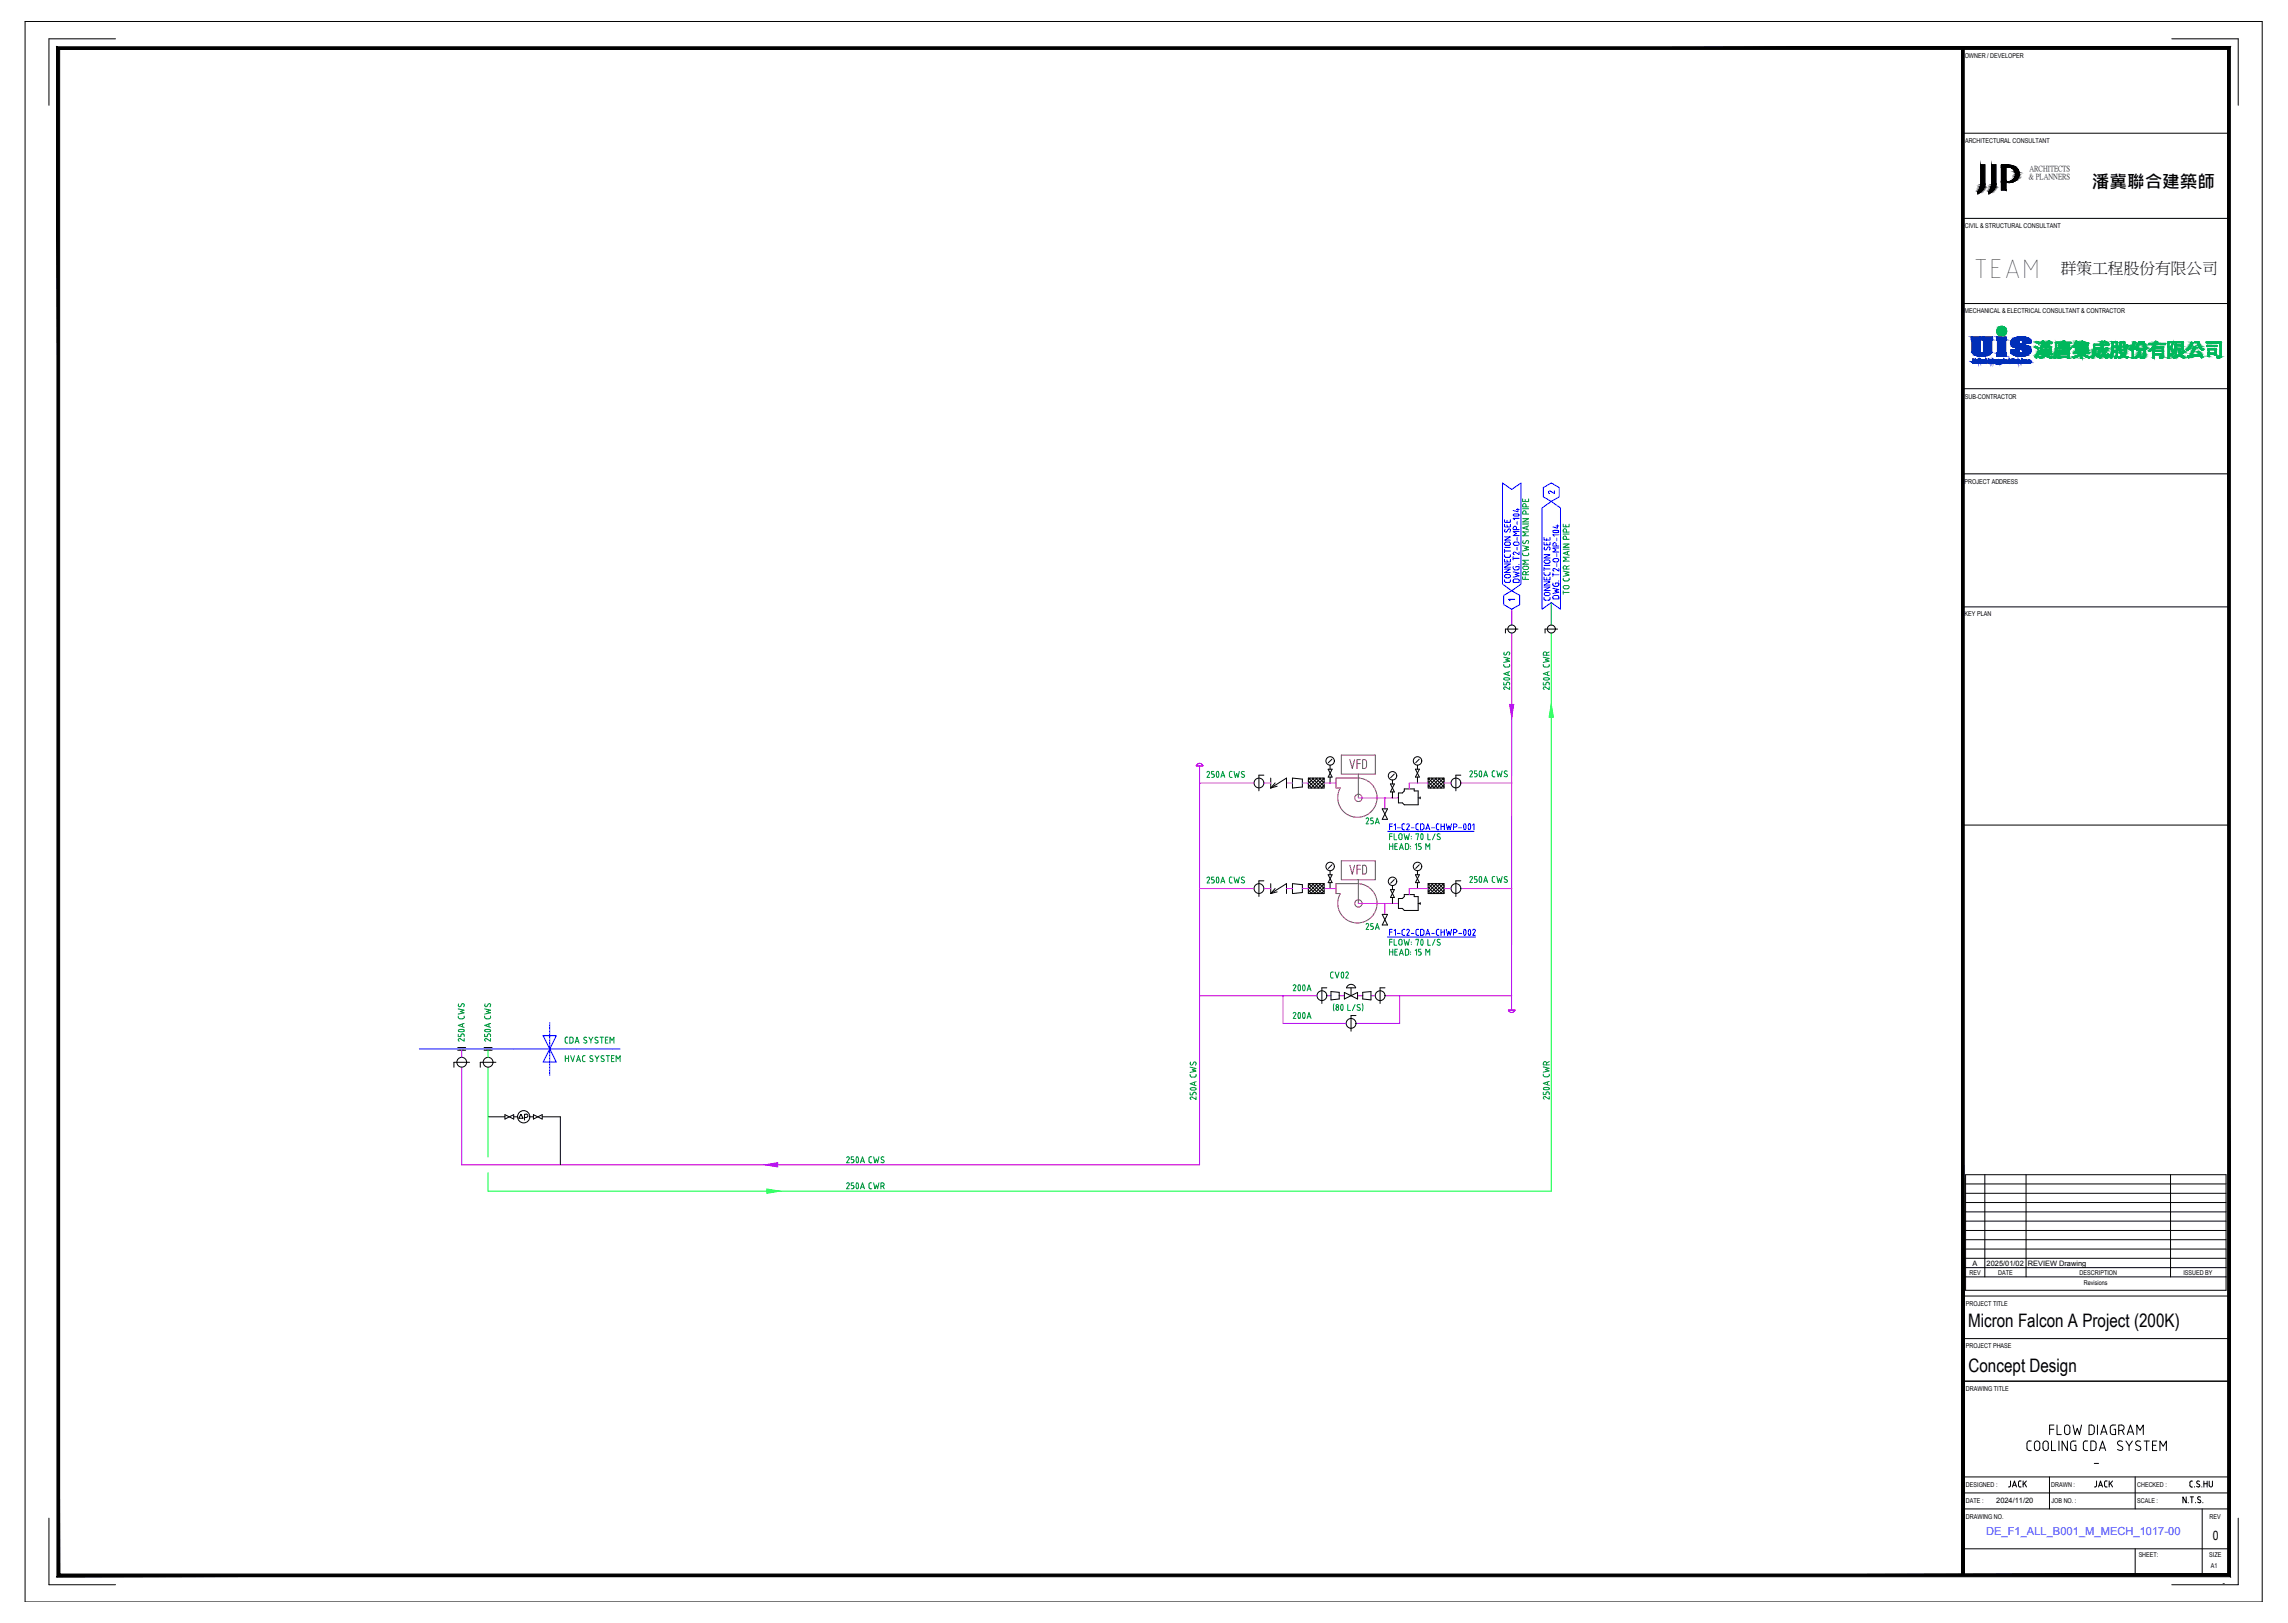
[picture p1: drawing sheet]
<svg xmlns="http://www.w3.org/2000/svg" width="860mm" height="610mm" viewBox="0 0 860 610" stroke-linecap="round" stroke-linejoin="round" font-family="sans-serif">
<defs><g id="words">
<text font-size="10.7" x="741.6" y="104.5">TEAM</text>
<text font-size="7.1" fill="#dd3700" x="506.2" y="329.8">VFD</text>
<text font-size="7.1" x="769.1" y="540.5">FLOW DIAGRAM</text>
<g font-size="7">
<text x="739.8" y="498.6">Micron Falcon A Project (200K)</text>
<text x="740" y="515.6">Concept Design</text>
</g>
<text font-size="6.6" x="786.4" y="70.6">潘冀聯合建築師</text>
<text font-size="6.6" fill="#dd3700" x="506.2" y="290">VFD</text>
<text font-size="5.9" x="774.7" y="102.4">群策工程股份有限公司</text>
<text font-size="5.7" fill="#009525" x="512.2" y="350.7">25A</text>
<g font-size="5.7">
<text x="753.5" y="560.2">JACK</text>
<text x="786" y="560.2">JACK</text>
</g>
<text font-size="5.3" fill="#009525" x="512.2" y="310.8">25A</text>
<text font-size="4.9" x="831.9" y="578.8">0</text>
<text font-size="4.2" fill="#007fff" x="746.6" y="576.8">DE_F1_ALL_B001_M_MECH_1017-00</text>
<text font-size="4" fill="#00f" x="580.7" y="186.6">2</text>
<text font-size="3.5" x="835.6" y="596.1">-</text>
<text font-size="3.1" fill="#00f" x="565.9" y="226.8">1</text>
<g font-size="2.9">
<text x="762.9" y="64.4">ARCHITECTS</text>
<text x="762.7" y="67.4">&amp; PLANNERS</text>
</g>
<g font-size="2.8">
<text x="741.4" y="475.8">A</text>
<text x="746.8" y="475.8">2025/01/02</text>
<text x="762.2" y="475.6">REVIEW Drawing</text>
<text x="750.4" y="564.7">2024/11/20</text>
</g>
<text font-size="2.6" x="786" y="551">-</text>
<g font-size="2.5">
<text x="738.5" y="21.9">OWNER / DEVELOPER</text>
<text x="738.7" y="53.6">ARCHITECTURAL CONSULTANT</text>
<text x="738.6" y="85.6">CIVIL &amp; STRUCTURAL CONSULTANT</text>
<text x="738.5" y="117.8">MECHANICAL &amp; ELECTRICAL CONSULTANT &amp; CONTRACTOR</text>
<text x="738.6" y="150">SUB-CONTRACTOR</text>
<text x="738.5" y="182">PROJECT ADDRESS</text>
<text x="738.5" y="231.6">KEY PLAN</text>
<text x="740.3" y="479.1">REV</text>
<text x="751.1" y="479.1">DATE</text>
<text x="781.8" y="479.1">DESCRIPTION</text>
<text x="820.7" y="479.1">ISSUED BY</text>
<text x="783.3" y="483">Revisions</text>
<text x="739" y="490.7">PROJECT TITLE</text>
<text x="739" y="506.7">PROJECT PHASE</text>
<text x="739" y="522.6">DRAWING TITLE</text>
<text x="739" y="559">DESIGNED :</text>
<text x="771.1" y="559">DRAWN :</text>
<text x="803.3" y="559">CHECKED :</text>
<text x="739" y="565">DATE :</text>
<text x="771.2" y="565">JOB NO. :</text>
<text x="803.3" y="565">SCALE :</text>
<text x="739" y="570.7">DRAWING NO.</text>
<text x="830.6" y="570.7">REV</text>
<text x="803.9" y="585.2">SHEET:</text>
<text x="830.5" y="585.2">SIZE</text>
<text x="831.1" y="589.1">A1</text>
</g>
</g></defs>
<g fill="none" stroke="#009525" stroke-width=".38">
<path d="M572.4 194.9h2.2l-2.2 1.3h2.2M572.4 187.5v1h2.2v-1M572.4 196.9h2.2M572.4 191.2h2.2M573.3 187.7v.8M573.6 193.2v-.7a.64 .64 0 0 0-.6-.6 .64 .64 0 0 0-.6 .7v.6h2.2M573.6 190.5v-.7a.64 .64 0 0 0-.6-.6 .64 .64 0 0 0-.6 .7v.6h2.2M574 197.9v1M574.6 199.9h-2.2l1.2 .7-1.2 .8h2.2M574.6 197.6l-2.2 .8 2.2 .8M587.6 197v1h2.3v-1M588.6 197.3v.7"/>
<path d="M588.8 200v-.7a.61 .61 0 0 0-.6-.6 .61 .61 0 0 0-.6 .6v.7h2.3M572.4 216.8v.9h2.2M572.4 207.8a.7 .7 0 0 0 .5 1M572.4 205.1l2.2 .5-1.5 .5 1.5 .5-2.2 .5M572.5 203.2a.58 .58 0 0 0 0 .9 .58 .58 0 0 0 .8 0M573 212.8h1a.61 .61 0 0 1 .6 .6 .61 .61 0 0 1-.6 .6h-1M573 212.8a.61 .61 0 0 0-.6 .6 .61 .61 0 0 0 .6 .6M573.3 216.8v.9M573.6 216v-.6a.64 .64 0 0 0-.6-.7 .64 .64 0 0 0-.6 .7v.6h2.2M574.6 203.6l-.2 .8M574.6 203.6l-.6-.5-.7 1M574.6 210.6h-2.2l1.2 .7-1.2 .7h2.2"/>
<path d="M574.6 214.8l-1 .5M574.6 207.8v.5M574.7 208.2l-.3 .5-1.5 .1M587.6 217.3a.7 .7 0 0 0 .6 1h1.1M587.6 214.6l2.3 .5-1.6 .5 1.6 .5-2.3 .5M587.6 204.5h2.3l-2.3 1.2h2.3M587.6 206.4h2.3M587.6 200.7h2.3M588.8 213.9v-.7a.61 .61 0 0 0-.6-.6 .61 .61 0 0 0-.6 .7v.6h2.3M588.8 202.7v-.6a.61 .61 0 0 0-.6-.6 .61 .61 0 0 0-.6 .6v.6h2.3M589.2 207.4v1M589.9 217.3a.7 .7 0 0 1-.6 1"/>
<path d="M589.9 209.4h-2.3l1.2 .7-1.2 .8h2.3M589.9 207.2l-2.3 .7 2.3 .7M589.9 212.6l-1.1 .5M587.6 222.7h2.3M587.6 222.1v1.2M588.2 221.3h1M588.2 220.1h1M588.2 220a.61 .61 0 0 0-.6 .6 .61 .61 0 0 0 .6 .7M589.2 220a.61 .61 0 0 1 .7 .6 .61 .61 0 0 1-.7 .7M565.3 250.1l.2 .5 1.4 .1 .6-.6M565.3 256.5v.9h.9v-.5M565.3 247l2.2 .5-1.5 .5 1.5 .5-2.2 .4"/>
<path d="M565.3 249.7v.4M565.4 254.9l-.1 .1a1.25 1.25 0 0 0 2.2 0l-.1-.1M565.4 254.9l1.2-.2 .8 .2M565.4 245.1a.57 .57 0 0 0 0 .9 .57 .57 0 0 0 .8-.1M566.5 245.3l-.3 .7M566.6 245.2l.1-.1a.63 .63 0 0 1 .8 .3 .63 .63 0 0 1-.2 .8M566.9 252.7v1M567 256.4l-.5 .1-.2 .4M567 256.4l.5 .5M567.5 258.1v1.1l-1.5-1a.5 .5 0 0 0-.7 .3 .5 .5 0 0 0 .3 .6M567.5 252.4l-2.2 .8 2.2 .7M567.5 249.7v.4"/>
<path d="M567.5 256.9v.5M580.1 250.1l.3 .5 1.4 .1 .6-.6M580.1 256.5v.9h1l.1-.8 .7-.2 .4 .2 .1 .8M580.1 247l2.3 .5-1.5 .5 1.5 .5-2.3 .4M580.1 245.6v.6h2.3M580.1 249.7v.4M580.1 258.6l.4 .5M580.2 245.6a.61 .61 0 0 1 .6-.6 .61 .61 0 0 1 .6 .6v.6M580.3 254.9l-.1 .1a1.25 1.25 0 0 0 2.2 0l-.1-.1M580.3 254.9l1.2-.2 .8 .2M581.7 252.7v1M582.4 258.1v1.1l-1.7-1.1-.5 .5"/>
<path d="M582.4 252.4l-2.3 .8 2.3 .7M582.4 249.7v.4M582.4 245l-1 .5M454.2 289.9l-.5 .4M454.2 289.9l.5 .6-1 1.7h1M456 290.9l.4 .2v.6M456.3 289.9h-.8v1h.5M456.5 291.6l-.3 .5-.7 .1M457.4 292a1.28 1.28 0 0 1 .5-2.1l.3 .9-.2 1.2M457.5 292h.5M458.9 292.2l.7-2.3 .8 2.3M459.1 291.5h1.1"/>
<path d="M462.7 292.2h.5M462.7 289.9h.5M462.7 289.9l-.6 .6 .1 1.4 .5 .3M463.9 289.9l.5 2.3 .5-1.5 .5 1.5 .5-2.3M467.6 291.2a.62 .62 0 0 1-.1 1 .62 .62 0 0 1-.9-.3M467.7 290a.58 .58 0 0 0-.8 0 .58 .58 0 0 0 0 .8l.7 .4M553 289.7l-.5 .4M553 289.7l.5 .6-1 1.7h1M554.3 292h.5M554.8 290.7l.5 .5M555.1 289.7h-.8v1h.5M555.2 291.2v.3"/>
<path d="M555.3 291.4l-.5 .5M556.8 289.8l.2 .8-.2 1.2M556.8 289.8l-.1-.1a1.21 1.21 0 0 0-.7 1.1 1.21 1.21 0 0 0 .7 1.1l.1-.1M557.7 292l.7-2.3 .8 2.3M557.9 291.3h1.1M560.9 290.3v1.1a.7 .7 0 0 0 1 .6M561.5 289.7h.4M561.5 289.7l-.6 .5M562.7 289.7l.5 2.3 .5-1.5 .5 1.5 .5-2.3M565.4 291.7l.8 .3M565.7 290.7l.7 .3M566.4 291l.2 .5-.4 .4"/>
<path d="M566.5 289.8a.58 .58 0 0 0-.8 0 .58 .58 0 0 0 0 .8M522.3 314.3h1M522.3 317.1v2.2M522.3 318h1.3M523.3 313.3h-1v2.3M523.6 317.1v2.2M524.1 313.3v2.3h.9M524.3 318h.7M525.3 317.1h-1v2.2h1M525.8 313.9v1M525.9 313.9a.61 .61 0 0 1 .6-.6 .61 .61 0 0 1 .6 .6M525.9 314.9a.61 .61 0 0 0 .6 .6 .61 .61 0 0 0 .6-.6"/>
<path d="M526.1 319.3l.7-2.2 .7 2.2M526.3 318.7h1M527 313.9v1M527.8 313.3l.5 2.3 .5-1.5 .5 1.5 .5-2.3M528.9 317l.6 .4v1.4l-.4 .4-.8 .1v-2.2h.6M530.3 318v.2M530.3 318.9v.2M530.5 314.3v.1M530.5 315.2v.1M532 317.5l.5-.4v2.2M532.2 313.6v-.3h1.1l-.5 2.3M533.3 319.3h.4"/>
<path d="M533.7 318l.5 .5M534.1 317.1h-.8v.9h.4M534.2 318.5v.5l-.5 .3M534.4 313.3a1.25 1.25 0 0 1 0 2.2l-.4-1.3zM536 319.3v-2.2l.7 1.2 .7-1.2v2.2M536.7 313.3v2.3h1M539.4 313.3l-.9 2.3M540.5 314.3l.7 .3M541.2 314.6a.6 .6 0 0 1-.1 1 .6 .6 0 0 1-.9-.3M541.3 313.5a.57 .57 0 0 0-.8-.1 .57 .57 0 0 0 0 .9M454.2 329.6l-.5 .4M454.2 329.6l.5 .6-1 1.6h1"/>
<path d="M456.3 329.6h-.8v1l.9 .3v.7l-.9 .2M457.4 329.7l.2-.1a1.25 1.25 0 0 1 0 2.2l-.4-.9zM458.9 331.8l.7-2.2 .8 2.2M459.1 331.2h1.1M462.7 331.8h.5M462.7 329.6h.5M462.7 329.6l-.6 .6 .1 1.4 .5 .2M463.9 329.6l.5 2.2 .5-1.4 .5 1.4 .5-2.2M466.9 330.6l.7 .3M467.6 330.9l.2 .2a.63 .63 0 0 1-.4 .8 .63 .63 0 0 1-.8-.3M467.7 329.7a.58 .58 0 0 0-.8 0 .58 .58 0 0 0 0 .8M552.5 329.8a.52 .52 0 0 1 .7-.4 .52 .52 0 0 1 .3 .7l-1 1.6h1"/>
<path d="M555.1 329.4h-.8v1l.7 .1 .3 .4M555.2 330.9v.3M555.3 331.1l-.3 .5-.7 .1M556.8 329.5l.2 .8-.2 1.2M556.8 329.5l-.1-.1a1.21 1.21 0 0 0-.7 1.1 1.21 1.21 0 0 0 .7 1.1l.1-.1M557.7 331.7l.7-2.3 .8 2.3M557.9 331h1.1M561.9 329.4l-.7 .1-.3 .5 .1 1.3 .9 .4M562.7 329.4l.5 2.3 .5-1.6 .5 1.6 .5-2.3M565.4 331.4l.8 .2M565.7 330.4l.9 .6-.4 .6M566.5 329.5a.58 .58 0 0 0-.8 0 .58 .58 0 0 0 0 .8"/>
<path d="M522.3 356.7v2.3M522.3 354h1M522.3 357.7h1.3M523.3 353h-1v2.2M523.6 356.7v2.3M524.1 353v2.2h.9M524.3 357.7h.7M525.3 356.7h-1v2.3h1M525.8 353.6v1M525.9 353.6a.61 .61 0 0 1 .6-.6 .61 .61 0 0 1 .6 .6M525.9 354.6a.61 .61 0 0 0 .6 .6 .61 .61 0 0 0 .6-.6M526.1 359l.7-2.3 .7 2.3"/>
<path d="M526.3 358.3h1M527 353.6v1M527.8 353l.5 2.2 .5-1.4 .5 1.4 .5-2.2M528.9 356.7h-.6v2.3l.8-.1 .5-.6M528.9 356.7l.6 .4v1.2M530.3 357.7v.2M530.3 358.6v.1M530.5 354v.1M530.5 354.9v.1M532 357.2l.5-.5v2.3M532.2 353.3v-.3h1.1l-.5 2.2M533.3 359h.4"/>
<path d="M533.7 357.7l.5 .5M534.1 356.7h-.8v1h.4M534.2 358.2v.5l-.5 .2M534.4 353a1.25 1.25 0 0 1 0 2.2l-.4-1.3zM536 359v-2.3l.7 1.3 .7-1.3v2.3M536.7 353v2.2h1M539.4 353l-.9 2.2M540.5 354l.7 .3M541.2 354.3a.61 .61 0 0 1-.1 .9 .61 .61 0 0 1-.9-.2M541.3 353.1a.57 .57 0 0 0-.8 0 .57 .57 0 0 0 0 .8M172.2 379.2l2.3 .4-1.5 .5 1.5 .5-2.3 .5M172.4 377.3a.57 .57 0 0 0 0 .8 .57 .57 0 0 0 .8 0"/>
<path d="M174.5 377.7l-.6-.5-.7 .9M174.5 377.6l-.2 .8M182.2 379.2l2.2 .4-1.5 .5 1.5 .5-2.2 .5M182.4 377.3a.56 .56 0 0 0-.1 .8 .56 .56 0 0 0 .8 0M183.5 377.4l-.4 .7M183.5 377.4l.6-.2 .3 .5M184.4 377.6l-.2 .8M486.6 370.1l-.5 .3M486.7 370.1l.4 .3v.5M487 370.9l-.9 1.4h1M488.1 370.2l.2-.1a1.25 1.25 0 0 1 0 2.2l-.4-.9zM489.9 370.2l.1-.1a1.25 1.25 0 0 1 0 2.2l-.4-.9z"/>
<path d="M491.3 372.3l.8-2.2 .7 2.2M491.6 371.7h1M500.2 365.9v1.4l1 .3M501.2 365.3l-.8 .1-.2 .5M501.5 377.2l-.3 1.4 .3 1.4M501.9 365.3l.8 2.3 .7-2.3M502.2 379.2l.5 .5 .5-.5M503.2 379v.3M503.2 379l-.2-.4h-.5l-.3 .7M504.4 365.5l.1-.1a1.25 1.25 0 0 1 0 2.1l-.4-.9zM504.7 377.6l.2 .8-.2 1.2M504.7 377.6l-.1-.1a1.21 1.21 0 0 0-.7 1.1 1.21 1.21 0 0 0 .7 1.1l.1-.1"/>
<path d="M506.4 365.3l-.6 .4M506.4 365.3l.5 .6-1 1.7h.9M506.6 377.5v2.3h1M509.4 377.5l-1 2.3M511.1 378.8l.2 .1a.63 .63 0 0 1-.3 .9 .63 .63 0 0 1-.9-.3M511.3 377.6a.58 .58 0 0 0-.9 0 .58 .58 0 0 0 0 .8l.7 .4M512.1 377.2l.2 1.4-.2 1.4M172.2 388.7v.9h1.1v-.8l.7-.2 .4 .2 .1 .8M172.2 381.9l.2 .7 .4 .3 1.4-.1 .3-.9M172.3 387.2a1.44 1.44 0 0 1 2.2 .3 1.44 1.44 0 0 1-2.2-.3zM173.8 384.8v1.1M174.5 390.3v1l-1.5-.9a.51 .51 0 0 0-.7 .2 .51 .51 0 0 0 .3 .7"/>
<path d="M174.5 384.6l-2.3 .7 2.3 .8M182.2 381.9l.1 .7 .4 .3 1.4-.1 .3-.5M182.2 387.2a1.44 1.44 0 0 1 2.2 .3 1.44 1.44 0 0 1-2.2-.3zM183.7 388.6h.5l.2 .5M183.7 388.6l-.4 .2-.1 .8h-1v-.9M183.8 384.8v1.1M184.4 390.3v1l-1.5-.9a.5 .5 0 0 0-.7 .2 .5 .5 0 0 0 .4 .7M184.4 384.6l-2.2 .7 2.2 .8M184.4 381.9v.4M184.4 389.1v.5M212.5 390.3v1.2a.7 .7 0 0 0 .9 .5M212.5 396.7v2.3"/>
<path d="M212.5 397.7h1.2M213 389.8h.4M213 389.7l-.5 .6M213.7 396.7v2.3M214.5 396.7l.8 2.3 .7-2.3M214.7 389.8h-.5v2.2h.8l.5-.7M214.8 389.7l.5 .3 .2 .4M215.4 390.5v.9M216.2 392l.7-2.2 .8 2.2M216.4 391.4h1.1M216.7 399l.8-2.3 .7 2.3M216.9 398.3h1.1"/>
<path d="M219 398.4a.7 .7 0 0 0 .9 .6M219.4 391.8l.8 .2M219.7 390.7l.7 .4M219.9 396.7a.7 .7 0 0 0-.9 .6v1.1M220.4 391.1l.2 .5-.5 .4M220.5 389.9a.57 .57 0 0 0-.8 0 .57 .57 0 0 0 0 .8M221.4 389.8l.7 1.1 .8-1.1M221.9 397.7l.8 .3M222.1 390.9v1.1M222.2 396.7l.6 .2M222.2 396.7l-.5 .4 .3 .6M222.7 398a.62 .62 0 0 1-.1 1 .62 .62 0 0 1-.9-.3"/>
<path d="M223.6 391.8l.8 .2M223.7 396.7l.7 1.2 .8-1.2M223.9 390.7l.7 .4M224.4 397.9v1.1M224.6 391.1l.2 .5-.4 .4M224.7 389.9a.58 .58 0 0 0-.8 0 .58 .58 0 0 0 0 .8M225.6 389.8h1.3M226.2 397.7l.7 .3M226.2 389.8v2.2M226.9 398a.61 .61 0 0 1 0 1 .61 .61 0 0 1-1-.3M227 396.9a.58 .58 0 0 0-.8-.1 .58 .58 0 0 0 0 .9M227.6 390.8h.7"/>
<path d="M227.9 396.7h1.2M228.5 396.7v2.3M228.6 389.8h-1v2.2h1M229.3 392v-2.2l.8 1.2 .7-1.2v2.2M229.9 397.7h.7M230.9 396.7h-1v2.3h1M231.6 399v-2.3l.8 1.3 .7-1.3v2.3M447.5 399.2a.58 .58 0 0 0 0 .8 .58 .58 0 0 0 .8 0l.4-.6M448.7 399.3l.5-.2 .4 .4M449.6 399.6l-.2 .7M486.6 380.5l-.5 .4M486.7 380.5l.4 .3v.5"/>
<path d="M487 381.3l-.9 1.5h1M488.1 380.6h.2a1.25 1.25 0 0 1 0 2.1l-.4-.9zM489.9 380.6h.1a1.25 1.25 0 0 1 0 2.1l-.4-.9zM491.3 382.8l.8-2.3 .7 2.3M491.6 382.1h1M580.1 399.6v.6h2.3M580.2 399.6a.61 .61 0 0 1 .6-.6 .61 .61 0 0 1 .6 .6v.6M582.4 399l-1 .5M447.4 410.6v.9h1v-.5M447.4 401.1l2.2 .5-1.5 .5 1.5 .4-2.2 .5M447.4 403.8v.4M447.4 412.7l.4 .5"/>
<path d="M447.4 404.2l.3 .5 1.4 .1M447.5 409a1.28 1.28 0 0 1 2.1 .4 1.44 1.44 0 0 1-2.2-.3zM448.2 412.3h-.5l-.3 .4M448.4 411l.3-.4h.7l.2 .9M449 406.7v1.1M449.6 412.2v1l-1.5-.9M449.6 406.5l-2.2 .8 2.2 .7M449.6 403.8v.4M449.7 404.2l-.6 .6M580.1 410.5v.9h1l.1-.8 .7-.2 .4 .2 .1 .8M580.1 403.7l.1 .7 .5 .3 1.4-.1 .3-.9M580.1 401l2.3 .5-1.5 .4 1.5 .5-2.3 .6"/>
<path d="M580.1 412.6l.4 .5M580.2 409a1.44 1.44 0 0 1 2.2 .3 1.44 1.44 0 0 1-2.2-.3zM581.7 406.6v1.1M582.4 412.1v1l-1.7-1-.5 .5M582.4 406.4l-2.3 .7 2.3 .8M318.3 435.1a.51 .51 0 0 1 .7-.3 .51 .51 0 0 1 .2 .7l-1 1.5h1.1M320 437h.5M320.5 435.7l.4 .3 .1 .5M320.9 434.7h-.9v1.1h.5M321 436.5l-.5 .5M322 434.9l.1-.1a1.25 1.25 0 0 1 0 2.2l-.1-.1M322 434.9l-.2 .8 .2 1.2"/>
<path d="M323.5 437l.7-2.3 .7 2.3M323.7 436.4h1M327.7 434.7l-.7 .1-.3 .5 .1 1.4 .9 .3M328.4 434.7l.5 2.3 .5-1.5 .5 1.5 .5-2.3M331.4 435.7l.7 .3a.61 .61 0 0 1 0 1 .61 .61 0 0 1-.9-.3M332.3 434.9a.57 .57 0 0 0-.9-.1 .57 .57 0 0 0 .1 .9M318.3 444.9a.51 .51 0 0 1 .7-.3 .51 .51 0 0 1 .2 .7l-1 1.5h1.1M320 446.8h.5M320.5 445.5l.4 .2 .1 .6M320.9 444.5h-.9v1h.5M321 446.2l-.5 .5M322 444.7l.1-.1a1.25 1.25 0 0 1 0 2.1l-.1-.1"/>
<path d="M322 444.7l-.2 .7 .2 1.2M323.5 446.8l.7-2.3 .7 2.3M323.7 446.1h1M327.7 444.5l-.7 .1-.3 .5 .1 1.4 .9 .3M328.4 444.5l.5 2.3 .5-1.5 .5 1.5 .5-2.3M331.2 445.8h.6M331.8 445.8a.61 .61 0 0 0 .6-.7 .61 .61 0 0 0-.6-.6h-.6v2.3M331.9 445.8l.5 1"/>
<circle cx="502.7" cy="378" r=".49"/>
</g>
<g fill="none" stroke="#00f" stroke-width=".38">
<path d="M564.8 181.5l3.5 2.5 3.4-2.5v38l-3.4 2.5-3.5-2.5zM565.6 199.5l.3 .5 .6-.3M565.6 197v1h2.2v-1M565.6 195.3v1h2.2v-1M565.7 198.9l-.1 .6M566.5 199.8l.4-.8a.6 .6 0 0 1 .9 .1 .6 .6 0 0 1-.2 .9M566.5 195.6v.7M566.5 197.3v.7M568.9 193.4a1.44 1.44 0 0 1 2.1 .3 1.44 1.44 0 0 1-2.1-.3zM570 199l.1-.6a.64 .64 0 0 0-.7-.6 .64 .64 0 0 0-.6 .6v.6h2.3M570 191.5h1.1M570.3 196.1v.9"/>
<path d="M570.6 191.1v1.2l-1.8-.5M571.1 199.8h-2.3l1.2 .7-1.2 .8h2.3M571.1 194.8h-2.3l.5 .5M579.7 190.9l3.4-2.4 3.5 2.4v38.1l-3.5-2.5-3.4 2.5zM580.1 183.2l3-1.7 3 1.7v3.5l-3 1.8-3-1.8zM583.8 199.6a1.44 1.44 0 0 1 2.1 .3 1.44 1.44 0 0 1-2.1-.3zM584.9 197.6h1.1M585.5 197.3v1.2l-1.8-.5M565.6 217.9v.7l.5 .3 1.4-.1 .3-.9M565.6 213.9h2.2l-2.2 1.3h2.2M565.6 211.9h2.2l-2.2 1.3h2.2M565.6 210.2v1h2.2v-1"/>
<path d="M565.6 208.4v.8l.5 .3 1.4-.1 .3-1M565.6 201.7h2.2l-2.2 1.3h2.2M565.6 206.5v1.2M565.6 207.1h2.2M565.6 205.7h2.2M566.2 215.9h1a.61 .61 0 0 1 .6 .6 .61 .61 0 0 1-.6 .6M566.2 203.7h1a.61 .61 0 0 1 .6 .7 .61 .61 0 0 1-.6 .6h-1M566.2 217.2h1M566.2 215.9a.61 .61 0 0 0-.6 .6 .61 .61 0 0 0 .6 .6M566.2 203.7a.61 .61 0 0 0-.6 .7 .61 .61 0 0 0 .6 .6M566.5 210.4v.8M568.8 214.9l2.3 .5-1.5 .5 1.5 .5-2.3 .5"/>
<path d="M568.8 212.9l.2 1.1 1.4 .2 .6-.4 .1-.9h-1.3v.4M568.8 209.2v1.2M568.8 209.8h2.3M569 203.9l1.4-.2a.61 .61 0 0 1 .7 .7 .61 .61 0 0 1-.7 .6l-1.4-.2zM569.5 217.6h.9M569.5 217.6l-.6 .4-.1 .9h2.3v-.9l-.7-.4M570.3 202v1M570.3 205.7v1M570.9 212.2h.2M571.1 207.5v.9l-1.5-.9a.51 .51 0 0 0-.7 .3 .51 .51 0 0 0 .3 .7M580.4 218.6h2.3l-2.3 1.3h2.3M580.4 216.9v1h2.3v-1"/>
<path d="M580.4 208.5h2.3l-2.3 1.2h2.3M580.4 203.8v1h2.3v-1M580.4 202v1h2.3v-1M580.4 213.2v1.2M580.4 215.2v.4M580.4 213.8h2.3M580.4 212.5h2.3M580.4 215.6l.3 .5 1.4 .1 .6-.6M580.5 206.2l.3 .5 .6-.3M580.6 205.6l-.1 .6M581.4 202.3v.7M581.4 204v.8"/>
<path d="M581.4 217.2v.7M582 210.5h-.9a.61 .61 0 0 0-.6 .6 .61 .61 0 0 0 .6 .6h.9M582 210.5a.61 .61 0 0 1 .7 .6 .61 .61 0 0 1-.7 .6M582.7 215.2v.4M582.7 206l-.6-.5-.7 1M582.7 206l-.2 .7M583.7 204.6v.6h2.3M583.7 215.4v1.2M583.7 219.1v.6M583.7 216h2.3M583.7 214.1l.4 .5M583.8 219.7l.3 .6h1.2"/>
<path d="M583.8 204.6a.61 .61 0 0 1 .6-.7 .61 .61 0 0 1 .6 .7M584.5 213.7h-.5l-.2 .4M584.7 219.5v-.4h1.3l-.1 .9-.5 .3M584.9 204.6v.6M585.2 202.2v1M585.2 208.2v1M585.2 211.9v1M585.3 209.9h-.9a.61 .61 0 0 0-.6 .6 .61 .61 0 0 0 .6 .6h.9M585.4 209.9a.61 .61 0 0 1 .6 .6 .61 .61 0 0 1-.6 .6M585.8 218.3h.2M586 213.6v1l-1.5-.9M586 205.9h-2.3l1.2 .8-1.2 .8h2.3"/>
<path d="M586 201h-2.3l.5 .5M565.3 223.8l3-1.8 3 1.8v3.4l-3 1.8-3-1.8zM580.4 220.6h2.3l-2.3 1.3h2.3M580.4 224.6v.4M580.4 225l.3 .5 1.4 .1 .6-.6M582 222.6h-.9a.61 .61 0 0 0-.6 .6 .61 .61 0 0 0 .6 .6h.9M582 222.6a.61 .61 0 0 1 .7 .6 .61 .61 0 0 1-.7 .6M582.7 224.6v.4M583.7 224.5v.6h2.3v-.6M583.7 221.1l2.3 .5-1.5 .5 1.5 .5-2.3 .5M583.7 224.5l.4-.7h1.2l.5 .2 .2 .5M521.6 312.4h32.5"/>
<path d="M522.3 310.6h1M523.3 309.6h-1v2.3M524.1 310.1l.5-.5v2.3M525.3 311.1h1M527.6 309.6h.5M527.6 309.6l-.5 .3-.1 1.3 .3 .5 .8 .2M529.3 309.6l.4 .3v.5M529.3 309.6l-.5 .4M529.7 310.4l-.9 1.5h1M530.5 311.1h1M532.8 309.6h.5M532.9 309.6l-.7 .6 .1 1 .3 .5 .7 .2"/>
<path d="M534.6 309.6h-.6v2.3h.6M534.6 309.6l.6 .4 .1 1.2-.2 .5-.5 .2M536 311.9l.7-2.3 .7 2.3M536.2 311.2h1M538.2 311.1h1M540.5 311.9h.4M540.5 309.6h.4M540.5 309.6l-.6 .6 .1 1.3 .5 .3M541.7 310.6h1.2M541.7 309.6v2.3M542.9 309.6v2.3M543.7 309.6l.5 2.3 .4-1.6 .6 1.6 .5-2.3"/>
<path d="M546.4 310.8h.6a.61 .61 0 0 0 .7-.6 .61 .61 0 0 0-.7-.6h-.6v2.3M548.4 311.1h1M550.5 309.6a1.25 1.25 0 0 1 0 2.2l-.3-.9zM552.2 309.6a1.25 1.25 0 0 1 0 2.2l-.3-1.3zM553.6 310.1l.5-.5v2.3M521.6 352.2h33M522.3 350.3h1M523.3 349.3h-1v2.2M524.1 349.8l.5-.5v2.2M525.3 350.8h1M527 351l.3 .4 .8 .1M528.1 349.3l-1 .3-.1 1.4"/>
<path d="M529.3 349.3l.5 .6-1 1.6h1M529.3 349.2l-.5 .4M530.5 350.8h1M532.3 351a.7 .7 0 0 0 1 .5M533.3 349.3a.7 .7 0 0 0-1 .5l-.1 1.2M534.6 349.3h-.6v2.2h.6M534.6 349.2l.6 .5 .1 1.1-.2 .5-.5 .2M536 351.5l.7-2.2 .7 2.2M536.2 350.9h1M538.2 350.8h1M539.9 351l.6 .5M540.5 351.5h.4"/>
<path d="M540.5 349.3h.4M540.5 349.3l-.5 .3-.1 1.4M541.7 349.3v2.2M541.7 350.3h1.2M542.9 349.3v2.2M543.7 349.3l.5 2.2 .4-1.5 .6 1.5 .5-2.2M546.4 350.5h.6a.61 .61 0 0 0 .7-.6 .61 .61 0 0 0-.7-.6h-.6v2.2M548.4 350.8h1M550.5 349.3a1.25 1.25 0 0 1 0 2.2l-.3-.9zM552.2 349.3a1.25 1.25 0 0 1 0 2.2l-.3-1.3zM554.1 349.3l.5 .6-1 1.6h1M554.1 349.2l-.5 .4"/>
<path d="M157.6 394.2h.5M158.2 394.2h.1M158.4 394.2h.8M159.3 394.2h.1M159.5 394.2h.8M160.4 394.2h.2M160.7 394.2h.7M161.5 394.2h.2M161.8 394.2h.7M162.7 394.2h.1M162.9 394.2h.8M163.8 394.2h.1"/>
<path d="M164 394.2h.8M164.9 394.2h.1M165.2 394.2h.7M166.1 394.2h.1M166.3 394.2h.7M167.2 394.2h.1M167.4 394.2h.8M168.3 394.2h.1M168.6 394.2h.7M169.4 394.2h.1M169.7 394.2h.7M170.5 394.2h.2"/>
<path d="M170.8 394.2h.8M171.7 394.2h.1M171.9 394.2h.8M172.8 394.2h.1M173 394.2h.8M173.9 394.2h.2M174.2 394.2h.7M175 394.2h.2M175.3 394.2h.8M176.2 394.2h.1M176.4 394.2h.8M177.3 394.2h.1"/>
<path d="M177.5 394.2h.8M178.4 394.2h.1M178.7 394.2h.7M179.6 394.2h.9M180.7 394.2h.1M180.9 394.2h.8M181.8 394.2h.1M182.1 394.2h.7M182.9 394.2h.1M183.2 394.2h.7M184.1 394.2h.1M184.3 394.2h.7"/>
<path d="M185.2 394.2h.1M185.4 394.2h.8M186.3 394.2h.1M186.5 394.2h.8M187.4 394.2h.2M187.7 394.2h.7M188.5 394.2h.2M188.8 394.2h.8M189.7 394.2h.1M189.9 394.2h.8M190.8 394.2h.1M191 394.2h.8"/>
<path d="M191.9 394.2h.2M192.2 394.2h1M193.3 394.2h.7M194.2 394.2h.1M194.4 394.2h.8M195.3 394.2h.1M195.6 394.2h.7M196.4 394.2h.1M196.7 394.2h.7M197.6 394.2h.1M197.8 394.2h.7M198.7 394.2h.1"/>
<path d="M198.9 394.2h.8M199.8 394.2h.1M200.1 394.2h.7M200.9 394.2h.1M201.2 394.2h.7M202 394.2h.2M202.3 394.2h.8M203.2 394.2h.1M203.4 394.2h.8M204.3 394.2h.1M204.5 398.4l-.3 .7h.6M204.5 394.2h.8"/>
<path d="M204.6 390.1l.1 .1M204.7 398.2l-.1 .1M204.7 390.3l.3 .7M204.8 389.2h-.6l.3 .8M204.9 389.2h.1M204.9 399.1h.1M205 397.4l-.3 .6M205.1 389.2h.8M205.1 399.1h.8M205.1 391.1l.1 .1M205.2 397.2l-.1 .1M205.2 391.4l.4 .6"/>
<path d="M205.4 394.2h.2M205.6 396.4l-.4 .7M205.6 392.1l.1 .1M205.7 396.1l-.1 .2M205.7 394.2h.7M205.7 392.4l.4 .6M206 389.2h.1M206 399.1h.1M206.1 395.4l-.4 .7M206.1 393.1l.1 .2M206.2 395.2l-.1 .1M206.2 393.3l.4 .7"/>
<path d="M206.3 389.2h.7M206.3 399.1h.7M206.5 394.2h.2M206.6 394.4l-.4 .6M206.7 384.3v.7M206.7 385.1v.2M206.7 385.4v.8M206.7 386.3v.1M206.7 386.5v.8M206.7 387.4v.1M206.7 387.6v.8M206.7 388.5v.1"/>
<path d="M206.7 388.8v.7M206.7 389.6v.1M206.7 389.9v.7M206.7 390.8v.1M206.7 391v.8M206.7 391.9v1M206.7 393v.1M206.7 393.3v.7M206.7 394.4v.7M206.7 395.3v.1M206.7 395.5v.8M206.7 396.4v.1"/>
<path d="M206.7 396.6v.8M206.7 397.5v.1M206.7 397.7v.8M206.7 398.6v.2M206.7 398.9v.8M206.7 399.8v.1M206.7 394.2l-.1 .1M206.7 394.4l.4 .6M206.8 394.2h.7M207.1 393.3l-.4 .7M207.1 395.2l.1 .1M207.2 389.2h.1"/>
<path d="M207.2 393.1l-.1 .2M207.2 399.1h.1M207.2 395.4l.4 .7M207.4 389.2h.7M207.4 399.1h.7M207.6 392.4l-.4 .6M207.6 396.1l.1 .2M207.7 392.1l-.1 .1M207.7 394.2h.1M207.8 396.4l.3 .7M207.9 394.2h.8M208.1 391.4l-.3 .6"/>
<path d="M208.1 397.2l.1 .1M208.2 391.1l-.1 .1M208.2 397.4l.4 .6M208.3 389.2h.1M208.3 399.1h.1M208.5 389.2h.6l-.4 .8M208.6 390.3l-.4 .7M208.6 398.2l.1 .1M208.7 390.1l-.1 .1M208.7 398.4l.4 .7h-.6M208.8 394.2h.1M209 394.2h.8"/>
<path d="M209.9 394.2h.1M210.2 394.2h.7M211.1 394.2h.1M211.3 394.2h.7M212.2 394.2h.1M212.4 394.2h.8M213.3 394.2h.1M213.6 394.2h.7M214.4 394.2h.1M214.7 394.2h.7M215.5 394.2h.2M215.8 394.2h.8"/>
<path d="M216.7 394.2h1M217.8 394.2h.1M218 394.2h.8M218.9 394.2h.2M219.2 394.2h.7M220 394.2h.2M220.3 394.2h.8M221.2 394.2h.1M221.4 394.2h.8M222.3 394.2h.1M222.5 394.2h.8M223.4 394.2h.1"/>
<path d="M223.7 394.2h.7M224.6 394.2h.1M224.8 394.2h.7M225.7 394.2h.1M225.9 394.2h.8M226.8 394.2h.1M227.1 394.2h.7M227.9 394.2h.1M228.2 394.2h.7M229.1 394.2h.1M229.3 394.2h1M230.4 394.2h.8"/>
<path d="M231.3 394.2h.1M231.5 394.2h.8M232.4 394.2h.2M232.7 394.2h.4M206.7 400v.8M206.7 400.9v.1M206.7 401.1v.8M206.7 402v.2M206.7 402.3v.7M206.7 403.1v.2M206.7 403.4v.7"/>
</g>
<g fill="none" stroke="#bf00ff" stroke-width=".38">
<path d="M568.3 229v5.9M568.3 237.9l-.1 141.7M450.9 287.9v149.9h-277.3v-36.7M452.2 287.8a1.29 1.29 0 0 0-1.3-.9 1.29 1.29 0 0 0-1.2 .9l2.4 .1M520.6 299.9v4.1M520.6 339.5v4.1M450.9 374.2h44.1M482.3 374.2v10.4h23.7M498.8 374.2h1.5M503.4 374.2h2M510.3 374.2h2M515.4 374.2h1.5"/>
<path d="M520.6 374.2h47.6M526.1 374.2v10.4h-16.4M567 379.6h2.5M567 379.6a1.29 1.29 0 0 0 1.2 .9 1.29 1.29 0 0 0 1.3-.9M173.6 394.7v2.7"/>
</g>
<g fill="none" stroke="#f0f" stroke-width=".38">
<path d="M568.3 229.7v5.2M583.1 227.2v7.7M450.9 294.3h20.5M475.1 294.3h2.6M483.6 294.3h2.2M489.6 294.3h2.2M497.7 294.3h4.5M510.6 299.9h15.1M536.9 294.3h-7.2v2.2M542.8 294.3h2.6M549.1 294.3h19.2M450.9 334h20.5"/>
<path d="M475.1 334h2.6M483.6 334h2.2M489.6 334h2.2M497.7 334h4.5M510.6 339.5h15.1M536.9 334h-7.2v2.2M542.8 334h2.6M549.1 334h19.2"/>
</g>
<path d="M583.1 226.5v8.4M583.1 237.9v209.8h-399.6v-7M183.5 394.7v2.7M183.5 401.1v33.7" fill="none" stroke="#00ff3f" stroke-width=".38"/>
<g fill="#bf00ff" stroke="#bf00ff" stroke-width=".38">
<path d="M567.5 264.7h1.5l-.7 4.8z"/>
<path d="M287.6 437.8l4.7-.8v1.6z"/>
</g>
<g fill="#00ff3f" stroke="#00ff3f" stroke-width=".38">
<path d="M583.1 264.7l.8 4.8h-1.6z"/>
<path d="M288.3 446.9l4.8 .8-4.8 .8z"/>
</g>
<g fill="none" stroke="#000" stroke-width=".38">
<path d="M9.4 8.1h841v594h-841zM21.9 18.1h816v574h-816zM43.4 14.6h-25v25M737.4 18.1v574M816.4 14.6h25v25M737.4 50.1h100.5M743.5 72.1v.8M746.1 69.5v-7.6h-1.6v7.8l-1 2.3M746.1 69.5l-1.1 2.2-1.5 1.2M747.6 72l1-2.3 .1-7.8h1.6v7.6l-1.2 2.2-1.5 1.2M747.6 72.1v.8M754.1 62.9a2.73 2.73 0 0 1 3.6 2.6 2.73 2.73 0 0 1-3.6 2.6"/>
<path d="M754.1 62.9v5.2M755.3 62.1l-3-.1v9.4h1.8v-2.9M755.3 62a3.4 3.4 0 0 1 3.7 2.9M759 64.8a3.7 3.7 0 0 1-4.9 3.6M737.4 82.1h100.5M737.4 114.1h100.5M737.4 146.1h100.5M737.4 178.1h100.5M570.6 236.4h-4.7v1.5M585.5 236.4h-4.7v1.5M737.4 228.1h100.5M475.1 291.3h-1.9v5.9"/>
<path d="M477.7 296.1l5.9-3.7v3.7M477.7 292.4v3.7M479.3 294.2l-1.6 1.9M480.1 295.5l-2.4 .6M485.8 292.4l3.8 .4v3l-3.8 .3zM491.8 292.4h5.9v3.7h-5.9zM491.8 294.9l1.3 1.2M491.8 293.6l2.6 2.5M492 292.4l3.7 3.7M492.5 292.4l-.7 .7M493.3 292.4l3.7 3.7M493.8 292.4l-2 2.1"/>
<path d="M494.6 292.4l3.1 3.2M495.2 292.4l-3.4 3.4M495.9 292.4l1.8 1.8M496.5 292.4l-3.8 3.7M497.2 292.4l.5 .5M497.7 292.5l-3.6 3.6M497.7 293.8l-2.3 2.3M497.7 295.1l-1 1M499.3 289.1h1.4l-1.4 2.9h1.4zM500 287.6v1.5M500 292v2.3M500.7 285.3l-1.4 1.4"/>
<path d="M522.7 294.6h1.5l-1.5 3h1.5zM523.4 293.1v1.5M523.4 297.6v2.3M524.1 290.9l-1.3 1.4M525.7 298h1.5l.7-.7v-.8h3.7v.8h1.5v5.2h-5.2l-.7-.8h-1.5zM532.1 289.1h1.5l-1.5 2.9h1.5zM532.8 287.6v1.5M532.8 292v2.3M533.1 299.9h.8M533.5 285.3l-1.3 1.4M533.9 299.5v.7M536.9 292.4h5.9v3.7h-5.9z"/>
<path d="M536.9 295.1l1 1M536.9 293.8l2.3 2.3M536.9 292.5l3.6 3.6M537.4 292.4l-.5 .5M538.1 292.4l3.8 3.7M538.7 292.4l-1.8 1.8M539.4 292.4l3.4 3.4M540 292.4l-3.1 3.2M540.8 292.4l2 2.1M541.3 292.4l-3.7 3.7M542.1 292.4l.7 .7M542.7 292.4l-3.8 3.7"/>
<path d="M542.8 293.6l-2.6 2.5M542.8 294.9l-1.2 1.2M549.1 291.3h-1.8v5.9M519.6 304h2l-2 3.9h2zM737.4 310.1h100.5M475.1 331h-1.9v5.9M477.7 335.8l5.9-3.7v3.7M477.7 332.1v3.7M479.3 333.9l-1.6 1.9M480.1 335.2l-2.4 .6M485.8 332.1l3.8 .4v2.9l-3.8 .4zM491.8 332.1h5.9v3.7h-5.9z"/>
<path d="M491.8 334.5l1.3 1.3M491.8 333.2l2.6 2.6M492 332.1l3.7 3.7M492.5 332.1l-.7 .8M493.3 332.1l3.7 3.7M493.8 332.1l-2 2.1M494.6 332.1l3.1 3.2M495.2 332.1l-3.4 3.4M495.9 332.1l1.8 1.9M496.5 332.1l-3.8 3.7M497.2 332.1l.5 .5M497.7 332.1l-3.6 3.7"/>
<path d="M497.7 333.4l-2.3 2.4M497.7 334.8l-1 1M499.3 328.7h1.4l-1.4 3h1.4zM500 327.3v1.4M500 331.7v2.3M500.7 325l-1.4 1.4M522.7 334.3h1.5l-1.5 3h1.5zM523.4 332.9v1.4M523.4 337.3v2.2M524.1 330.6l-1.3 1.3M525.7 337.7h1.5l.7-.7v-.8h3.7v.8h1.5v5.2h-5.2l-.7-.8h-1.5zM532.1 328.7h1.5l-1.5 3h1.5z"/>
<path d="M532.8 327.3v1.4M532.8 331.7v2.3M533.1 339.5h.8M533.5 325l-1.3 1.4M533.9 339.2v.7M536.9 332.1h5.9v3.7h-5.9zM536.9 334.8l1 1M536.9 333.4l2.3 2.4M536.9 332.1l3.6 3.7M537.4 332.1l-.5 .5M538.1 332.1l3.8 3.7M538.7 332.1l-1.8 1.9"/>
<path d="M539.4 332.1l3.4 3.4M540 332.1l-3.1 3.2M540.8 332.1l2 2.1M541.3 332.1l-3.7 3.7M542.1 332.1l.7 .8M542.7 332.1l-3.8 3.7M542.8 333.2l-2.6 2.6M542.8 334.5l-1.2 1.3M549.1 331h-1.8v5.9M519.6 343.6h2l-2 4h2zM498.8 371.2h-1.9v5.9M500.3 372.6l3.1 .3v2.5l-3.1 .4z"/>
<path d="M505.4 373v2.4l4.9-2.4v2.4zM506.6 370.4a1.8 1.8 0 0 1 3 .8h-3.4zM507.9 371.2v3M512.3 372.9l3.1-.3v3.2l-3.1-.4zM520.6 371.2h-1.8v5.9M172.1 393.7h2.9M172.1 394.7h2.9M176.5 399.2h-5.9v1.9M182 393.7h3M182 394.7h3M186.4 399.2h-5.9v1.9M509.7 381.7h-1.8v5.8"/>
<path d="M183.5 419.7h6.3M189.8 418.9v1.7l3.3-1.7v1.7zM193.1 419.7h1.4M195.8 418.8l.9 1.5h-1.7zM197.2 420h.6M197.8 418.7h-.6v2.2M197.8 418.7a.61 .61 0 0 1 .6 .6 .61 .61 0 0 1-.6 .6M199.2 419.7h1.3M200.5 418.9l3.3 1.7v-1.7l-3.3 1.7zM203.8 419.7h6.8v18.1M738.9 441.5h97.9v43.4h-97.9zM738.9 445h97.9"/>
<path d="M738.9 448.5h97.9M738.9 451.9h97.9M738.9 455.5h97.9M738.9 458.9h97.9M746.1 441.5v38.4M761.6 441.5v38.4M815.9 441.5v38.4M738.9 462.4h97.9M738.9 465.9h97.9M738.9 469.4h97.9M738.9 472.9h97.9M738.9 476.4h97.9"/>
<path d="M738.9 479.9h97.9M737.4 487.1h100.5M737.4 519.1h100.5M737.4 503.1h100.5M737.4 555.1h100.5M762 544.2l.1 .4a1.22 1.22 0 0 0 1.5 .6M762.9 541.6h.7M762.9 541.5l-.8 .6-.2 2.2M764.7 544.2l.1-1.6a.99 .99 0 0 1 1-1 .99 .99 0 0 1 1 1v1.6M764.8 544.2a.99 .99 0 0 0 1 1 .99 .99 0 0 0 1-1M768 542.6v1.6M768 544.2a.99 .99 0 0 0 1 1 .99 .99 0 0 0 1-1"/>
<path d="M769.9 542.6v1.6M770.4 555.1v12M771.2 541.6v3.6h1.5M774 541.6v3.6M777.1 541.6v3.6l-1.9-3.6v3.6M778.4 542.6v1.6M779.8 543.2h.6v2h-1.1a1 1 0 0 1-.9-1M783.2 544.2v.4a1.24 1.24 0 0 0 1.6 .6M783.2 542.4v1.9M786.8 541.6h-.9v3.6l1.3-.1 .5-.4 .2-2M789.2 545.2l1.1-3.6 1.2 3.6M789.5 544.2h1.7"/>
<path d="M796.4 543.1l1.1 .5M796.8 541.6a.78 .78 0 0 0-.8 .6 .78 .78 0 0 0 .4 .8M797.5 543.6a.84 .84 0 0 1 .3 1.2 .84 .84 0 0 1-1.2 .2l-.6-.3M799.2 541.6l1.1 1.8 1.3-1.8M800.3 543.4v1.8M802.6 555.1v12M803.2 543.1l1.1 .5a.89 .89 0 0 1 .1 1.4 .89 .89 0 0 1-1.3-.1l-.3-.2M803.6 541.6a.78 .78 0 0 0-.8 .6 .78 .78 0 0 0 .4 .8M806.9 541.6v3.6M809.1 543.2h1.3M810.8 541.6h-1.7v3.6h1.7M811.9 545.2v-3.6l1.3 1.9 1.2-1.9v3.6"/>
<path d="M823.2 558.3l.6 .5M823.8 558.9h.4M823.8 556.6h.4M823.8 556.6l-.5 .3-.1 1.4M824.9 558.7v.2M826 557.6l.7 .3M826.7 557.9a.6 .6 0 0 1-.1 1 .6 .6 0 0 1-.9-.3M826.8 556.7a.57 .57 0 0 0-.8 0 .57 .57 0 0 0 0 .8M827.7 558.7v.2M828.4 556.6v2.3M828.4 557.6h1.3M829.7 556.6v2.3"/>
<path d="M830.4 556.6l.1 1.6a.61 .61 0 0 0 .6 .6 .61 .61 0 0 0 .6-.6v-1.6M18.4 570.6v25h25M737.4 561.1h100.5M737.4 567.1h100.5M821.8 562.6v2.2l-1.2-2.2v2.2M822.6 564.7v.1M823.3 562.6h1.3M823.9 562.6v2.2M825.3 564.7v.1M826.3 563.5l.7 .3a.6 .6 0 0 1 0 1 .6 .6 0 0 1-.9-.3M826.6 562.5l-.5 .4 .2 .5M826.6 562.5l.6 .1"/>
<path d="M827.8 567.1v25M828.1 564.7v.1M841.4 570.6v25h-25M737.4 582.1h100.5M802.6 582.1v10"/>
<circle cx="568.3" cy="236.4" r="1.5"/>
<circle cx="583.1" cy="236.4" r="1.5"/>
<circle cx="473.3" cy="294.3" r="1.84"/>
<circle cx="500" cy="286" r="1.59"/>
<circle cx="523.5" cy="291.6" r="1.59"/>
<circle cx="532.9" cy="286" r="1.59"/>
<circle cx="547.3" cy="294.3" r="1.84"/>
<circle cx="473.3" cy="333.9" r="1.84"/>
<circle cx="500" cy="325.6" r="1.59"/>
<circle cx="523.5" cy="331.2" r="1.59"/>
<circle cx="532.9" cy="325.6" r="1.59"/>
<circle cx="547.3" cy="333.9" r="1.84"/>
<circle cx="496.9" cy="374.2" r="1.84"/>
<circle cx="518.8" cy="374.2" r="1.84"/>
<circle cx="173.6" cy="399.2" r="1.84"/>
<circle cx="183.5" cy="399.2" r="1.84"/>
<circle cx="507.9" cy="384.6" r="1.84"/>
<circle cx="196.9" cy="419.7" r="2.31"/>
</g>
<g fill="none" stroke="#dd3700" stroke-width=".38">
<path d="M504.2 283.8h12.8M504.2 290.9h12.8M510.6 290.9v9M510.7 292.4a7.4 7.4 0 0 1 6.8 8.9 7.4 7.4 0 0 1-9.9 5.4 7.4 7.4 0 0 1-3.8-10.6h-1.6v-3.7h8.4M504.2 323.5h12.8M504.2 330.6h12.8M510.6 332.1h-8.4v3.7h1.6a7.4 7.4 0 0 0 3.8 10.6 7.4 7.4 0 0 0 9.9-5.4 7.4 7.4 0 0 0-6.8-8.9M510.6 330.6v8.9"/>
<circle cx="510.6" cy="299.9" r="1.38"/>
<circle cx="510.6" cy="339.5" r="1.38"/>
</g>
<g fill="#000" stroke="#000" stroke-width=".38">
<path d="M743.5 72.1h1.1l-.4 .3zM747.6 72.1h1.1l-.3 .3zM754.2 68.5h2z"/>
<path d="M21.4 17.6l1 1 816-1zM22.4 18.6l816-1-1 1zM837.4 18.6l1 574v-575zM837.4 18.6l1 574-1-1zM21.4 592.6h817l-1-1zM21.4 592.6l1-1h815zM21.4 17.6v575l1-1zM21.4 17.6l1 1v573z"/>
<path d="M737.4 18.1l1 574v-574zM737.4 18.1l1 574h-1z"/>
<path d="M743.5 72.1v.3h.7zM743.5 72.4h.7l-.7 .5z"/>
<path d="M743.7 71.8l.9 .3 .3-.3zM743.7 71.8l.9 .3h-1.1z"/>
<path d="M744 71.4l.9 .4 .3-.4zM744 71.4l.9 .4h-1.2z"/>
<path d="M744.1 71.1l1.1 .3 .2-.3zM744.1 71.1l1.1 .3h-1.2z"/>
<path d="M744.2 70.7l1.2 .4 .2-.4zM744.2 70.7l1.2 .4h-1.3z"/>
<path d="M744.4 70.3l1.2 .4 .3-.4zM744.4 70.3l1.2 .4h-1.4z"/>
<path d="M744.5 70l1.4 .3v-.3zM744.5 70l1.4 .3h-1.5z"/>
<path d="M744.5 61.9l1.6 7.3v-7.3zM744.5 61.9l1.6 7.3h-1.6z"/>
<path d="M744.5 69.2l1.6 .3v-.3zM744.5 69.2l1.6 .3h-1.6z"/>
<path d="M744.5 69.5l1.4 .5 .2-.5zM744.5 69.5l1.4 .5h-1.4z"/>
<path d="M747.6 72.1v.3h.8zM747.6 72.4h.8l-.8 .5z"/>
<path d="M747.8 71.8l.9 .3 .3-.3zM747.8 71.8l.9 .3h-1.1z"/>
<path d="M748.1 71.4l.9 .4 .3-.4zM748.1 71.4l.9 .4h-1.2z"/>
<path d="M748.2 71.1l1.1 .3 .2-.3zM748.2 71.1l1.1 .3h-1.2z"/>
<path d="M748.4 70.7l1.1 .4 .3-.4zM748.4 70.7l1.1 .4h-1.3z"/>
<path d="M748.5 70.3l1.3 .4 .2-.4zM748.5 70.3l1.3 .4h-1.4z"/>
<path d="M748.6 70l1.4 .3 .1-.3zM748.6 70l1.4 .3h-1.5z"/>
<path d="M748.7 61.9l1.6 7.3v-7.3zM748.7 61.9l1.6 7.3h-1.6z"/>
<path d="M748.7 69.2l1.6 .3v-.3zM748.7 69.2l1.6 .3h-1.7z"/>
<path d="M748.6 69.5l1.5 .5 .2-.5zM748.6 69.5l1.5 .5h-1.5z"/>
<path d="M752.3 62l3 .1zM752.3 62l3 .1z"/>
<path d="M752.3 62.9l1.8 5.2v-5.2zM752.3 62.9l1.8 5.2h-1.8z"/>
<path d="M752.3 68.1l2.2 .1zM752.3 68.1l2.2 .1z"/>
<path d="M752.3 68.5h1.8zM752.3 68.5h1.8z"/>
<path d="M752.3 68.5l1.8 2.9v-2.9zM752.3 68.5l1.8 2.9h-1.8z"/>
<path d="M754.2 68.5l1.4 .1zM754.8 68.6h.8z"/>
<path d="M752.3 62.9h2.2zM752.3 62.9h1.8z"/>
<path d="M752.3 62.8h2.8zM752.3 62.8l2.2 .1z"/>
<path d="M752.3 68.2h2.8zM752.3 68.2h2.8z"/>
<path d="M752.3 62.1l3.7 .1zM752.3 62.1l3.7 .1z"/>
<path d="M752.3 62.2l4.4 .1zM752.3 62.2l4.4 .1z"/>
<path d="M754.1 68.5h2.3zM754.1 68.5h2.1z"/>
<path d="M752.3 62.3l5.1 .3-.7-.3zM752.3 62.3l5.1 .3h-5.1z"/>
<path d="M752.3 68.3l4.1 .2 .5-.2zM752.3 68.3l4.1 .2h-4.1z"/>
<path d="M755.2 68.2h1.8zM755.1 68.2h1.9z"/>
<path d="M752.3 68.2h4.7zM752.3 68.2l4.6 .1z"/>
<path d="M755.6 68.1h1.5zM755.2 68.2h1.8z"/>
<path d="M752.3 62.6l5.3 .2zM752.3 62.6l5.3 .2z"/>
<path d="M756.1 68h1.3zM755.6 68.1h1.5z"/>
<path d="M756.2 67.9h1.3zM756.1 68h1.3z"/>
<path d="M755.1 62.8l2.6 .1zM755.1 62.8l2.6 .1z"/>
<path d="M755.6 62.9l2.3 .2zM755.6 62.9l2.3 .2zM756.1 63.1h1.8zM756.1 63.1h1.8z"/>
<path d="M756.5 67.7h1.3zM756.2 67.9h1.3z"/>
<path d="M756.1 63.1l2.1 .2-.3-.2zM756.1 63.1l2.1 .2h-1.7z"/>
<path d="M756.9 67.4l.9 .3 .3-.3zM756.5 67.7l.4-.3 .9 .3z"/>
<path d="M756.9 67.4h1.2zM756.9 67.4h1.2z"/>
<path d="M756.5 63.3l1.9 .3-.2-.3zM756.5 63.3l1.9 .3h-1.6z"/>
<path d="M756.8 63.6l1.7 .1zM756.8 63.6l1.7 .1z"/>
<path d="M757.2 67l.9 .4 .3-.4zM757.2 67l.9 .4h-1.2z"/>
<path d="M756.9 63.7l1.7 .2-.1-.2zM756.9 63.7l1.7 .2h-1.6z"/>
<path d="M757.3 66.9h1.3zM757.3 66.9l1.1 .1z"/>
<path d="M757 63.9l1.7 .2-.1-.2zM757 63.9l1.7 .2h-1.5z"/>
<path d="M757.2 64.1l1.6 .1zM757.2 64.1l1.6 .1z"/>
<path d="M757.5 66.5l1.1 .4 .1-.4zM757.5 66.5l1.1 .4h-1.3z"/>
<path d="M757.2 64.2l1.7 .3-.1-.3zM757.2 64.2l1.7 .3h-1.4z"/>
<path d="M757.5 64.5h1.4zM757.5 64.5h1.4z"/>
<path d="M757.5 64.5l1.5 .4-.1-.4zM757.5 64.5l1.5 .4h-1.5z"/>
<path d="M757.5 66.2l1.2 .3 .2-.3zM757.5 66.2l1.2 .3h-1.2z"/>
<path d="M757.6 66h1.3zM757.6 66l1.3 .2z"/>
<path d="M757.5 64.9l1.5 .1zM757.5 64.9l1.5 .1z"/>
<path d="M757.6 65l1.4 .5v-.5zM757.6 65l1.4 .5h-1.4z"/>
<path d="M757.6 65.5l1.4 .1zM757.6 65.5l1.4 .1z"/>
<path d="M757.6 65.6l1.3 .4 .1-.4zM757.6 65.6l1.3 .4h-1.3z"/>
</g>
<g fill="#00b85c" stroke="#00b85c" stroke-width=".38">
<path d="M789.9 128.3h.5z"/>
<path d="M791.7 130.7h.3z"/>
<path d="M788.2 133.8h.4z"/>
<path d="M786.3 134.4h.5z"/>
<path d="M789.2 134.5h.3z"/>
<path d="M786.5 134.5l.1 .1z"/>
<path d="M786.5 134.5h.2z"/>
<path d="M791.6 134.6h.3z"/>
<path d="M791.6 134.6h.4z"/>
<path d="M752.1 122.7h.7z"/>
<path d="M775.5 128.1h.5z"/>
<path d="M772.1 134.5h.4z"/>
<path d="M772.2 134.6l.2 .1z"/>
<path d="M772.2 134.6h.3z"/>
<path d="M766.1 129.1l.3 .2z"/>
<path d="M766.1 129.1h.4z"/>
<path d="M765.8 131l.2 .2z"/>
<path d="M765.8 131h.3z"/>
<path d="M765.4 133.5h.6z"/>
<path d="M765.3 134.5h.2z"/>
<path d="M767.7 128.2h.5z"/>
<path d="M770 128.2h.4z"/>
<path d="M767.7 133.8h1z"/>
<path d="M770.8 134.6h.4z"/>
<path d="M770.8 134.6h.3z"/>
<path d="M782.3 132.2h.4z"/>
<path d="M783.2 133.5h.8z"/>
<path d="M779.5 134h1.5z"/>
<path d="M785.2 134.5h.3z"/>
<path d="M825 128.5h1.6z"/>
<path d="M823.8 128.6h.2z"/>
<path d="M823.7 128.8h.7z"/>
<path d="M822 131.5h.6z"/>
<path d="M827.7 131.6h.2z"/>
<path d="M827.7 131.6h.3z"/>
<path d="M826.7 133h.6z"/>
<path d="M824.9 133.5h2.7z"/>
<path d="M824.5 133.5h3.1z"/>
<path d="M827.4 134.3l.2 .1z"/>
<path d="M827.4 134.3h.5z"/>
<path d="M810.2 128.3h.3z"/>
<path d="M807.8 131.9l.5 .1z"/>
<path d="M807.8 131.9h.7z"/>
<path d="M812.7 134.1h.6z"/>
<path d="M812.3 134.1h1z"/>
<path d="M801.9 130.1v.2z"/>
<path d="M800.6 131.3h.5z"/>
<path d="M798.5 130.8h1z"/>
<path d="M796.4 130.9h.4z"/>
<path d="M793.4 134.4l.3 .2z"/>
<path d="M793.4 134.4h.3z"/>
<path d="M798.3 133h.5z"/>
<path d="M796.4 134.5h.4z"/>
<path d="M806.5 131l.3 .3z"/>
<path d="M806.5 131h.6l-.3 .3z"/>
<path d="M802.6 131.3h.2z"/>
<path d="M803.5 133.7h.6z"/>
<path d="M804.5 134.1h.3z"/>
<path d="M804.6 134.3h1.5z"/>
<path d="M805 134.6l.5 .1z"/>
<path d="M805 134.6h.6z"/>
<path d="M802.7 134.6h.3z"/>
<path d="M818.8 133.5h.3z"/>
<path d="M817.1 134.5h.3z"/>
<path d="M816.2 133.2h.8z"/>
<path d="M815.9 133.7h.5z"/>
<path d="M820.4 132.2h.6z"/>
<path d="M820.7 134.5h.3z"/>
<path d="M834.1 134h.9z"/>
<path d="M833.5 134.6h.2z"/>
<path d="M833.5 134.6h.5z"/>
<path d="M791.1 128.2l.3 .1zM791.1 128.2l.3 .1z"/>
<path d="M789.9 128.3h.6zM789.9 128.3h.6z"/>
<path d="M791 128.3h.4zM791 128.3h.4z"/>
<path d="M789.9 128.3h.6zM789.9 128.3h.6z"/>
<path d="M791 128.3l.7 .2zM791 128.3l.7 .2z"/>
<path d="M789.9 128.3h.6zM789.9 128.3l.5 .2z"/>
<path d="M790.9 128.5h.9zM790.9 128.5h.9z"/>
<path d="M789.9 128.5h.5zM789.9 128.5h.5z"/>
<path d="M790.9 128.5l.9 .1zM790.9 128.5l.9 .1z"/>
<path d="M790.9 128.6h1.1zM790.9 128.6h1.1z"/>
<path d="M789.9 128.5h.5zM789.9 128.5l.5 .1z"/>
<path d="M791.1 128.6l1 .1zM791.1 128.6l1 .1z"/>
<path d="M791.2 128.7l1 .1zM791.2 128.7l1 .1z"/>
<path d="M789.9 128.6l.5 .2v-.2zM789.9 128.6l.5 .2h-.5z"/>
<path d="M791.4 128.8h.9zM791.4 128.8h.9z"/>
<path d="M791.5 128.8l.8 .1zM791.5 128.8l.8 .1z"/>
<path d="M791.5 128.9h.8zM791.5 128.9h.8z"/>
<path d="M791.6 128.9h.7zM791.6 128.9h.7z"/>
<path d="M789.9 128.8l.5 .1zM789.9 128.8l.5 .1z"/>
<path d="M791.6 128.9h.7zM791.6 128.9l.6 .2z"/>
<path d="M789.9 128.9l.5 .2v-.2zM789.9 128.9l.5 .2h-.5z"/>
<path d="M791.8 129.1l.3 .1zM791.8 129.1h.4z"/>
<path d="M789.9 129.1l.5 .1zM789.9 129.1l.5 .1z"/>
<path d="M789.9 129.2l.5 .2zM789.9 129.2l.5 .2z"/>
<path d="M787 129.4l5.7 .1zM787 129.4l5.7 .1z"/>
<path d="M787 129.5l5.7 .2v-.2zM787 129.5l5.7 .2h-5.7z"/>
<path d="M787 129.7h5.7zM787 129.7l5.6 .2z"/>
<path d="M789.9 129.9l.5 .2v-.2zM789.9 129.9l.5 .2h-.5z"/>
<path d="M789.9 130.1l.5 .1zM789.9 130.1l.5 .1z"/>
<path d="M789.9 130.2l.5 .2v-.2zM789.9 130.2l.5 .2h-.4z"/>
<path d="M790 130.4l.4 .1zM790 130.4l.4 .1z"/>
<path d="M790 130.5h.4zM790 130.5h.4z"/>
<path d="M790 130.5l.5 .2zM790 130.5l.5 .2z"/>
<path d="M791.7 130.7h.3zM791.7 130.7h.3z"/>
<path d="M787 129.9l.4 .9v-.9zM787 129.9l.4 .9h-.4z"/>
<path d="M790 130.7l.5 .1zM790 130.7l.5 .1z"/>
<path d="M791.7 130.7l.5 .1zM791.7 130.7l.5 .1z"/>
<path d="M790 130.8l.5 .1zM790 130.8l.5 .1z"/>
<path d="M787 130.8l2.4 .1zM787 130.8l2.4 .1z"/>
<path d="M791.7 130.8l.7 .1zM791.7 130.8l.7 .1z"/>
<path d="M791.7 130.9h.7zM791.7 130.9h.7z"/>
<path d="M791.7 130.9h.7zM791.7 130.9l.6 .1z"/>
<path d="M791.6 131h.7zM791.6 131h.7z"/>
<path d="M790 130.9l.5 .2zM790 130.9l.5 .2z"/>
<path d="M791.6 131h.7zM791.6 131l.6 .1z"/>
<path d="M790.1 131.1l.4 .1zM790.1 131.1l.4 .1z"/>
<path d="M787 130.9l2.4 .3v-.3zM787 130.9l2.4 .3h-2.4z"/>
<path d="M791.6 131.1h.6zM791.6 131.1l.5 .2z"/>
<path d="M788.9 131.2l.5 .1zM788.9 131.2l.5 .1z"/>
<path d="M790.1 131.2l.5 .2zM790.1 131.2l.5 .2z"/>
<path d="M791.5 131.3h.6zM791.5 131.3l.5 .1z"/>
<path d="M787 131.2l.4 .2v-.2zM787 131.2l.4 .2h-.4z"/>
<path d="M790.1 131.4l.5 .1zM790.1 131.4l.5 .1z"/>
<path d="M791.5 131.4h.5zM791.5 131.4l.5 .2z"/>
<path d="M788.9 131.3l.4 .3 .1-.3zM788.9 131.3l.4 .3h-.4z"/>
<path d="M787 131.4l.4 .2zM787 131.4l.4 .2z"/>
<path d="M788.9 131.6h.4zM788.9 131.6h.4z"/>
<path d="M790.1 131.5l.5 .1zM790.1 131.5l.5 .1z"/>
<path d="M791.4 131.6h.6zM791.4 131.6l.5 .1z"/>
<path d="M787 131.6l.4 .1zM787 131.6l.4 .1z"/>
<path d="M790.1 131.6l.5 .1zM790.1 131.6l.5 .1z"/>
<path d="M791.4 131.7h.5zM791.4 131.7l.5 .1z"/>
<path d="M791.3 131.8l.6 .1zM791.3 131.8l.6 .1z"/>
<path d="M788.9 131.6l.4 .3v-.3zM788.9 131.6l.4 .3h-.4z"/>
<path d="M787 131.7l.4 .2zM787 131.7l.4 .2z"/>
<path d="M788.9 131.9h.4zM788.9 131.9h.4z"/>
<path d="M791.3 131.9h.6zM791.3 131.9h.5z"/>
<path d="M790.1 131.7l.6 .2zM790.1 131.7l.6 .2z"/>
<path d="M790.2 131.9l.5 .1zM790.2 131.9l.5 .1z"/>
<path d="M786.9 131.9l.5 .1zM786.9 131.9l.5 .1z"/>
<path d="M791.2 131.9h.6zM791.2 131.9l.5 .2h-.5z"/>
<path d="M788.9 131.9l.4 .3v-.3zM788.9 131.9l.4 .3h-.4z"/>
<path d="M788.9 132.2h.4zM788.9 132.2h.4z"/>
<path d="M791.2 132.1h.5zM791.2 132.1l.5 .1z"/>
<path d="M786.9 132l.5 .2zM786.9 132l.5 .2z"/>
<path d="M790.2 132l.6 .2-.1-.2zM790.2 132l.6 .2h-.5z"/>
<path d="M790.3 132.2l.5 .1zM790.3 132.2l.5 .1z"/>
<path d="M786.9 132.2h.5zM786.9 132.2l.5 .1z"/>
<path d="M788.9 132.2h.4zM788.9 132.2l.4 .2z"/>
<path d="M791.1 132.2h.6zM791.1 132.2l.5 .2h-.6z"/>
<path d="M788.8 132.4h.5zM788.8 132.4h.5z"/>
<path d="M791 132.4h.6zM791 132.4h.5z"/>
<path d="M791 132.4l.5 .1zM791 132.4l.5 .1z"/>
<path d="M788.8 132.4l.5 .1zM788.8 132.4l.5 .1z"/>
<path d="M786.9 132.3l.5 .2zM786.9 132.3l.5 .2z"/>
<path d="M790.3 132.3l.6 .2-.1-.2zM790.3 132.3l.6 .2h-.6z"/>
<path d="M788.8 132.5l.5 .1zM788.8 132.5l.5 .1z"/>
<path d="M790.3 132.5l.6 .1zM790.3 132.5l.6 .1z"/>
<path d="M791 132.5h.5zM790.9 132.6h.6z"/>
<path d="M790.3 132.6h.6zM790.3 132.6h.6z"/>
<path d="M786.9 132.5l.5 .1zM786.9 132.5l.5 .1z"/>
<path d="M790.9 132.6h.6zM790.9 132.6h.5z"/>
<path d="M790.3 132.6h.6zM790.3 132.6h.6z"/>
<path d="M786.9 132.6h.5zM786.9 132.6l.4 .1z"/>
<path d="M790.3 132.6h1.1zM790.3 132.6l1.1 .1z"/>
<path d="M786.8 132.7h.5zM786.8 132.7h.5z"/>
<path d="M790.4 132.7h1zM790.4 132.7l.9 .1z"/>
<path d="M788.8 132.6l.4 .2 .1-.2zM788.8 132.6l.4 .2h-.4z"/>
<path d="M788.8 132.8l.4 .1zM788.8 132.8l.4 .1z"/>
<path d="M786.8 132.7l.5 .3v-.3zM786.8 132.7l.5 .3h-.5z"/>
<path d="M790.4 132.8l.8 .2 .1-.2zM790.4 132.8l.8 .2h-.7z"/>
<path d="M786.8 133h.5zM786.8 133h.5z"/>
<path d="M788.7 132.9h.5zM788.7 132.9l.5 .1z"/>
<path d="M790.5 133h.7zM790.5 133l.6 .1z"/>
<path d="M790.5 133.1h.6zM790.5 133.1h.6z"/>
<path d="M790.5 133.1h.6zM790.5 133.1h.6z"/>
<path d="M788.7 133h.5zM788.7 133l.5 .2z"/>
<path d="M788.6 133.2h.6zM788.5 133.2h.7z"/>
<path d="M787.8 133.2h.3zM787.8 133.2h.3z"/>
<path d="M786.8 133l.5 .2v-.2zM786.8 133l.5 .2h-.5z"/>
<path d="M792.3 133l.3 .2zM792.3 133l.3 .2h-.3z"/>
<path d="M792.3 133.2l.3 .1zM792.3 133.2l.3 .1z"/>
<path d="M788.5 133.2l.7 .1zM788.4 133.3h.8z"/>
<path d="M787.8 133.2l.5 .1zM787.8 133.2l.5 .1z"/>
<path d="M792.3 133.3h.4zM792.3 133.3h.4z"/>
<path d="M786.8 133.2l.5 .1zM786.8 133.2l.5 .1z"/>
<path d="M790.5 133.1l.7 .2zM790.5 133.1l.7 .2h-.9z"/>
<path d="M787.8 133.3h1.4zM787.8 133.3h1.3z"/>
<path d="M792.3 133.3l.4 .1zM792.3 133.3l.4 .1z"/>
<path d="M790.3 133.3l.9 .1zM790.3 133.3l.9 .1z"/>
<path d="M787.9 133.3h1.2zM787.9 133.3l1.2 .1z"/>
<path d="M787.9 133.4l1.2 .1zM787.9 133.4l1.2 .1z"/>
<path d="M786.7 133.3l.5 .2 .1-.2zM786.7 133.3l.5 .2h-.5z"/>
<path d="M790.2 133.4l1.1 .1zM790.2 133.4l1.1 .1z"/>
<path d="M792.2 133.4h.5zM792.2 133.4l.5 .1z"/>
<path d="M790.1 133.5h1.2zM790 133.5h1.3z"/>
<path d="M790.7 133.5l.6 .1zM790.7 133.5l.6 .1z"/>
<path d="M790 133.5l.7 .1zM790 133.5l.7 .1z"/>
<path d="M786.7 133.5l.5 .1zM786.7 133.5l.5 .1z"/>
<path d="M787.9 133.5h1.2zM787.9 133.5l1.1 .1z"/>
<path d="M787.9 133.6h1.1zM787.9 133.6h1z"/>
<path d="M790.7 133.6l.7 .1zM790.7 133.6l.7 .1z"/>
<path d="M790 133.6h.7zM789.8 133.7h.8z"/>
<path d="M792.2 133.5h.5zM792.2 133.5l.4 .2h-.5z"/>
<path d="M788 133.6h.9zM788 133.6l.7 .1z"/>
<path d="M788 133.7h.7zM788 133.7l.7 .1z"/>
<path d="M792.1 133.7l.5 .1zM792.1 133.7l.5 .1z"/>
<path d="M789.8 133.7h.8zM789.8 133.7l.7 .1z"/>
<path d="M788.1 133.8h.6zM788.1 133.8h.5z"/>
<path d="M786.6 133.6h.6zM786.6 133.6l.5 .2h-.6z"/>
<path d="M790.8 133.7l.7 .1zM790.8 133.7l.7 .1z"/>
<path d="M786.5 133.8h.6zM786.5 133.8h.5z"/>
<path d="M792 133.8h.6zM792 133.8h.6z"/>
<path d="M789.8 133.8h.7zM789.6 133.8h.8z"/>
<path d="M790.9 133.8l.6 .1zM790.9 133.8l.6 .1z"/>
<path d="M789.6 133.8h.8zM789.6 133.8l.7 .1z"/>
<path d="M789.5 133.9h.8zM789.5 133.9h.8z"/>
<path d="M792 133.8h.6zM791.8 134h.7z"/>
<path d="M791.8 134h.7zM791.8 134h.7z"/>
<path d="M790.9 133.9l.9 .1zM790.9 133.9l.9 .1z"/>
<path d="M786.5 133.8l.5 .2v-.2zM786.5 133.8l.5 .2h-.5z"/>
<path d="M791.8 134h.7zM791.8 134h.7z"/>
<path d="M791 134h.8zM791 134h.8z"/>
<path d="M789.5 133.9h.8zM789.3 134.1h.9z"/>
<path d="M791 134h1.5zM791 134l1.4 .1z"/>
<path d="M786.5 134h.5zM786.5 134l.5 .1z"/>
<path d="M789.3 134.1h.9zM789.1 134.1h1z"/>
<path d="M789.1 134.1h1zM789 134.1h1z"/>
<path d="M791 134.1h1.4zM791 134.1l1.3 .1z"/>
<path d="M789 134.1h1zM789 134.1l1 .1z"/>
<path d="M791.2 134.2h1.1zM791.2 134.2h1.1z"/>
<path d="M786.4 134.1h.6zM786.4 134.1l.5 .2h-.6z"/>
<path d="M791.2 134.2h1.1zM791.2 134.2l1.1 .1z"/>
<path d="M789 134.2h1zM789 134.2l.8 .1z"/>
<path d="M786.3 134.3h.6zM786.3 134.3h.5z"/>
<path d="M789 134.3h.8zM789 134.3h.8z"/>
<path d="M786.2 134.3h.6zM786.2 134.3l.6 .1zM786.3 134.4h.5z"/>
<path d="M791.2 134.3l1 .2 .1-.2zM791.2 134.3l1 .2z"/>
<path d="M789 134.3h.8zM789 134.3l.6 .2z"/>
<path d="M789.2 134.5h.4zM789.2 134.5h.3z"/>
<path d="M786.3 134.4h.5zM786.3 134.4l.4 .1z"/>
<path d="M791.4 134.5h.8zM791.4 134.5h.7z"/>
<path d="M789.2 134.5l.3 .1zM789.2 134.6h.3z"/>
<path d="M791.5 134.5h.6zM791.5 134.5l.5 .1z"/>
<path d="M752.1 122.7l1 .1zM751.7 122.8h1.4z"/>
<path d="M751.7 122.8l1.8 .1zM751.4 122.9h2.1z"/>
<path d="M751.4 122.9l2.3 .2zM751.1 123.1l.3-.2 2.3 .2z"/>
<path d="M751.1 123.1l2.9 .3-.3-.3zM751.1 123.1l2.9 .3h-3.1z"/>
<path d="M750.9 123.4l3.3 .3-.2-.3zM750.9 123.4l3.3 .3h-3.4z"/>
<path d="M750.8 123.7l3.4 .4v-.4zM750.8 123.7l3.4 .4h-3.6z"/>
<path d="M750.6 124.1l3.7 .3-.1-.3zM750.6 124.1l3.7 .3h-3.7z"/>
<path d="M750.6 124.4l3.7 .3v-.3zM750.6 124.4l3.7 .3h-3.7z"/>
<path d="M750.6 124.7l3.6 .4 .1-.4zM750.6 124.7l3.6 .4h-3.5z"/>
<path d="M750.7 125.1l3.3 .3 .2-.3zM750.7 125.1l3.3 .3h-3.1z"/>
<path d="M750.9 125.4l2.9 .3 .2-.3zM750.9 125.4l2.9 .3h-2.7z"/>
<path d="M751.1 125.7l2.5 .3 .2-.3zM751.1 125.7l2.5 .3h-2.3z"/>
<path d="M751.3 126h2.3zM751.3 126l2 .1z"/>
<path d="M775.5 128.1l.6 .1zM775.5 128.1l.6 .1z"/>
<path d="M775.4 128.2h.7zM775.4 128.2l.6 .1z"/>
<path d="M775.4 128.3h.6zM775.4 128.3l.6 .2z"/>
<path d="M775.4 128.5l.6 .1zM775.4 128.5l.6 .1z"/>
<path d="M772.8 128.6l5.7 .1zM772.7 128.7h5.8z"/>
<path d="M772.7 128.7l5.8 .3v-.3zM772.7 128.7l5.8 .3h-5.8z"/>
<path d="M772.7 129h5.8zM772.7 129l5.7 .1z"/>
<path d="M772.7 129.1l.5 1.9v-1.9zM772.7 129.1l.5 1.9h-.5z"/>
<path d="M772.7 131l.5 .3v-.3zM772.7 131l.5 .3h-.5zM772.7 131.3h.5zM772.7 131.3h.5z"/>
<path d="M772.7 131.3l.5 .3v-.3zM772.7 131.3l.5 .3h-.5z"/>
<path d="M772.7 131.6l.5 .1zM772.7 131.6l.5 .1z"/>
<path d="M772.7 131.7l.5 .2v-.2zM772.7 131.7l.5 .2h-.5z"/>
<path d="M772.7 131.9l.5 .1zM772.7 131.9l.5 .1z"/>
<path d="M772.7 132l.4 .2 .1-.2zM772.7 132l.4 .2h-.5z"/>
<path d="M772.6 132.2l.5 .1zM772.6 132.2l.5 .1z"/>
<path d="M772.6 132.3l.5 .2v-.2zM772.6 132.3l.5 .2h-.5z"/>
<path d="M772.6 132.5h.5zM772.6 132.5l.5 .1z"/>
<path d="M772.6 132.6l.5 .1zM772.6 132.6l.5 .1z"/>
<path d="M772.6 132.7l.5 .1zM772.6 132.7l.5 .1z"/>
<path d="M772.6 132.8h.5zM772.6 132.8l.4 .1z"/>
<path d="M772.5 132.9l.5 .1zM772.5 132.9l.5 .1z"/>
<path d="M772.5 133h.5zM772.5 133l.5 .2z"/>
<path d="M772.5 133.2h.5zM772.5 133.2l.5 .1z"/>
<path d="M772.4 133.3l.6 .1zM772.4 133.3l.6 .1z"/>
<path d="M772.4 133.4h.6zM772.4 133.4l.5 .2z"/>
<path d="M772.4 133.6h.5zM772.4 133.6l.5 .1z"/>
<path d="M772.3 133.7h.6zM772.3 133.7l.5 .2z"/>
<path d="M772.3 133.9h.5zM772.3 133.9l.4 .1zM772.2 134h.5zM772.2 134h.5z"/>
<path d="M772.2 134h.5zM772.2 134l.5 .1z"/>
<path d="M772.1 134.1h.6zM772.1 134.1l.5 .2h-.5z"/>
<path d="M772.1 134.3h.5zM772.1 134.3l.5 .1z"/>
<path d="M772 134.4h.6zM772 134.4l.5 .1zM772.1 134.5h.4z"/>
<path d="M772.1 134.5h.4zM772.1 134.5l.4 .1z"/>
<path d="M777.4 131.1l.5 .5v-.5zM777.4 131.1l.5 .5h-.5z"/>
<path d="M773.9 131.6l4 .2zM773.9 131.6l4 .2z"/>
<path d="M773.8 131.8l4.1 .2v-.2zM773.8 131.8l4.1 .2h-4.1z"/>
<path d="M773.8 132h4.1zM773.8 132l4 .1z"/>
<path d="M773.9 129.7h4zM773.9 129.7h4z"/>
<path d="M773.8 129.7l4.1 .1zM773.8 129.7l4.1 .1z"/>
<path d="M773.8 129.8l4.1 .2v-.2zM773.8 129.8l4.1 .2h-4.1z"/>
<path d="M773.8 130l4.1 .1zM773.8 130l4.1 .1z"/>
<path d="M777.4 130.1l.5 .5v-.5zM777.4 130.1l.5 .5h-.5z"/>
<path d="M773.5 130.6l5 .2zM773.5 130.6l5 .2z"/>
<path d="M773.5 130.8l5 .2v-.2zM773.5 130.8l5 .2h-5z"/>
<path d="M773.5 131h5zM773.5 131l4.9 .1z"/>
<path d="M773.8 132.7h4.1zM773.8 132.7h4.1z"/>
<path d="M773.8 132.7l4.1 .1zM773.8 132.7l4.1 .1z"/>
<path d="M773.7 132.8l4.2 .3v-.3zM773.7 132.8l4.2 .3h-4.2z"/>
<path d="M777.4 133.1l.5 .8v-.8zM777.4 133.1l.5 .8h-.5z"/>
<path d="M773.7 133.1l.5 .8v-.8zM773.7 133.1l.5 .8h-.5z"/>
<path d="M773.7 133.9l4.2 .4v-.4zM773.7 133.9l4.2 .4h-4.2z"/>
<path d="M777.4 134.3l.5 .3v-.3zM777.4 134.3l.5 .3h-.5z"/>
<path d="M773.7 134.3l.5 .3v-.3zM773.7 134.3l.5 .3h-.5z"/>
<path d="M777.4 134.6h.5zM777.4 134.6h.3z"/>
<path d="M773.7 134.6h.5zM773.7 134.6h.4z"/>
<path d="M765.6 128.3l.3 .1zM765.6 128.3l.3 .1z"/>
<path d="M765.5 128.4l.5 .1zM765.5 128.4l.5 .1z"/>
<path d="M765.5 128.5l.7 .1zM765.5 128.5l.7 .1z"/>
<path d="M765.4 128.6h.8zM765.4 128.6h.8z"/>
<path d="M765.4 128.6l.9 .1zM765.4 128.6l.9 .1z"/>
<path d="M765.4 128.7h1zM765.4 128.7h1z"/>
<path d="M765.5 128.7l1 .1zM765.5 128.7l1 .1z"/>
<path d="M765.6 128.8l1 .1zM765.6 128.8l1 .1z"/>
<path d="M765.8 128.9h.8zM765.8 128.9h.8z"/>
<path d="M765.8 128.9h.8zM765.8 128.9h.8z"/>
<path d="M765.9 128.9h.7zM765.9 128.9l.7 .1z"/>
<path d="M765.9 129h.7zM765.9 129l.6 .1z"/>
<path d="M765.2 130.2l.3 .1zM765.2 130.2l.3 .1zM765.1 130.3h.4zM765.1 130.3h.4z"/>
<path d="M765.1 130.3l.7 .1zM765.1 130.3l.7 .1z"/>
<path d="M765 130.4l.8 .1zM765 130.4l.8 .1z"/>
<path d="M765 130.5h.9zM765 130.5h.9z"/>
<path d="M765 130.5l1 .1zM765 130.5l1 .1z"/>
<path d="M765.1 130.6h1zM765.1 130.6h1z"/>
<path d="M765.2 130.6l1 .2zM765.2 130.6l1 .2z"/>
<path d="M765.4 130.8h.9zM765.4 130.8h.9z"/>
<path d="M765.5 130.8h.8zM765.5 130.8h.8z"/>
<path d="M765.5 130.8h.8zM765.5 130.8h.7z"/>
<path d="M765.6 130.8h.6zM765.6 130.8l.5 .2z"/>
<path d="M766.3 131.7l.3 .3zM766.3 131.7l.3 .3h-.3z"/>
<path d="M766.3 132h.3zM766.3 132h.3z"/>
<path d="M766.2 132l.4 .1zM766.2 132l.4 .1z"/>
<path d="M766.2 132.1h.4zM766.2 132.1l.4 .1z"/>
<path d="M766.1 132.2h.5zM766.1 132.2h.5z"/>
<path d="M766.1 132.2l.4 .3 .1-.3zM766.1 132.2l.4 .3h-.5z"/>
<path d="M766 132.5h.5zM766 132.5h.4z"/>
<path d="M766 132.5l.3 .2 .1-.2zM766 132.5l.3 .2h-.4z"/>
<path d="M765.9 132.7l.4 .1zM765.9 132.7l.4 .1z"/>
<path d="M765.8 132.8l.5 .2v-.2zM765.8 132.8l.5 .2h-.6z"/>
<path d="M765.7 133h.6zM765.7 133h.5z"/>
<path d="M765.7 133l.4 .3 .1-.3zM765.7 133l.4 .3h-.5z"/>
<path d="M765.6 133.3h.5zM765.6 133.3h.5z"/>
<path d="M765.5 133.3h.6zM765.5 133.3l.5 .2h-.6z"/>
<path d="M765.4 133.5h.6zM765.4 133.5h.6z"/>
<path d="M765.4 133.5h.6zM765.4 133.5h.6zM765.4 133.5h.6z"/>
<path d="M765.4 133.5l.4 .3 .2-.3zM765.4 133.5l.4 .3h-.6z"/>
<path d="M765.2 133.8h.6zM765.2 133.8h.6z"/>
<path d="M765.2 133.8h.6zM765.2 133.8l.5 .2h-.7z"/>
<path d="M765 134h.7zM765 134l.7 .1zM765 134.1h.7zM765 134.1h.7z"/>
<path d="M765 134.1h.7zM765 134.1h.6z"/>
<path d="M765 134.1l.6 .1zM765 134.1l.6 .1z"/>
<path d="M765.1 134.2h.5zM765.1 134.2h.5z"/>
<path d="M765.1 134.2l.4 .3 .1-.3zM765.1 134.2l.4 .3z"/>
<path d="M767.7 128.2l.6 .1zM767.7 128.2l.6 .1z"/>
<path d="M770 128.2l.5 .1zM769.9 128.3h.6z"/>
<path d="M767.7 128.3h.6zM767.7 128.3h.6z"/>
<path d="M769.9 128.3h.6zM769.9 128.3l.6 .1z"/>
<path d="M767.7 128.3h.6zM767.7 128.3l.5 .2z"/>
<path d="M769.9 128.4h.6zM769.9 128.4l.5 .1z"/>
<path d="M769.9 128.5l.5 .2v-.2zM769.9 128.5l.5 .2h-.5z"/>
<path d="M767.7 128.5l.5 .2v-.2zM767.7 128.5l.5 .2h-.5z"/>
<path d="M766.9 128.7l4.4 .1zM766.9 128.7l4.4 .1z"/>
<path d="M766.9 128.8l4.4 .2v-.2zM766.9 128.8l4.4 .2h-4.4z"/>
<path d="M766.9 129h4.4zM766.9 129l4.3 .1z"/>
<path d="M769.9 129.1l.5 .5v-.5zM769.9 129.1l.5 .5h-.5z"/>
<path d="M767.7 129.1l.5 .5v-.5zM767.7 129.1l.5 .5h-.5z"/>
<path d="M768.2 129.6l2.2 .4v-.4zM768.2 129.6l2.2 .4h-2.2z"/>
<path d="M767.7 129.6l.5 .4v-.4zM767.7 129.6l.5 .4h-.5z"/>
<path d="M769.9 130l.5 .1zM769.9 130l.5 .1z"/>
<path d="M767.7 130l.5 .1zM767.7 130l.5 .1z"/>
<path d="M769.9 130.1h.5zM769.9 130.1l.4 .1z"/>
<path d="M767.7 130.1h.5zM767.7 130.1l.3 .1z"/>
<path d="M768.8 130l.5 .4v-.4zM768.8 130l.5 .4h-.5z"/>
<path d="M767.2 130.4l3.8 .1zM767.1 130.5h3.9z"/>
<path d="M767.1 130.5l3.9 .3v-.3zM767.1 130.5l3.9 .3h-3.9z"/>
<path d="M770.5 130.8l.5 .5v-.5zM770.5 130.8l.5 .5h-.5z"/>
<path d="M768.8 130.8l.5 .5v-.5zM768.8 130.8l.5 .5h-.5z"/>
<path d="M767.1 130.8l.5 .5v-.5zM767.1 130.8l.5 .5h-.5z"/>
<path d="M767.1 131.3l3.9 .3v-.3zM767.1 131.3l3.9 .3h-3.9z"/>
<path d="M767.1 131.6h3.9zM767.1 131.6l3.8 .1z"/>
<path d="M767.1 132.1l4 .1zM767.1 132.1l4 .1z"/>
<path d="M767.1 132.2l4 .2v-.2zM767.1 132.2l4 .2h-4z"/>
<path d="M767.1 132.4h4zM767.1 132.4l3.9 .1z"/>
<path d="M768.8 131.7l.5 .4v-.4zM768.8 131.7l.5 .4h-.5z"/>
<path d="M768.8 132.5l.5 .1zM768.8 132.5l.5 .1z"/>
<path d="M768.8 132.6l.5 .2v-.2zM768.8 132.6l.5 .2h-.5zM768.8 132.8h.5zM768.8 132.8h.5z"/>
<path d="M768.8 132.8l.5 .1zM768.8 132.8l.5 .1zM768.8 132.9h.5zM768.8 132.9h.5z"/>
<path d="M766.8 132.9l4.6 .1zM766.8 132.9l4.6 .1z"/>
<path d="M766.8 133l4.6 .2v-.2zM766.8 133l4.6 .2h-4.6z"/>
<path d="M766.8 133.2h4.6zM766.8 133.2l4.5 .1z"/>
<path d="M768.5 133.3h1.1zM768.5 133.3h1.1z"/>
<path d="M768.5 133.3l1.1 .1zM768.5 133.3l1.1 .1z"/>
<path d="M769.1 133.4h.5zM769.1 133.4h.5z"/>
<path d="M768.5 133.4h.6zM768.5 133.4l.5 .1h-.7z"/>
<path d="M769.1 133.4l.7 .1zM769.1 133.4l.7 .1z"/>
<path d="M769.1 133.5l.7 .1zM769.1 133.5l.7 .1z"/>
<path d="M768.3 133.5h.7zM768.2 133.6h.7z"/>
<path d="M768.2 133.6h.7zM768.2 133.6h.7z"/>
<path d="M769.2 133.6l.8 .1zM769.2 133.6l.8 .1z"/>
<path d="M768.2 133.6h.7zM768 133.7h.8z"/>
<path d="M769.4 133.7l.7 .1zM769.4 133.7l.7 .1z"/>
<path d="M768 133.7h.8zM767.7 133.8h1zM767.7 133.8h1z"/>
<path d="M769.4 133.8l.9 .1zM769.4 133.8l.9 .1z"/>
<path d="M767.7 133.8h1zM767.5 133.9h1.1z"/>
<path d="M769.5 133.9h.8zM769.5 133.9h.8z"/>
<path d="M769.5 133.9h.9zM769.5 133.9h.9z"/>
<path d="M767.5 133.9h1.1zM767.4 134h1.1z"/>
<path d="M767.4 134h1.1zM767.2 134h1.2z"/>
<path d="M769.6 133.9l1.1 .2zM769.6 133.9l1.1 .2z"/>
<path d="M767.2 134h1.2zM767.1 134.1h1.3z"/>
<path d="M769.7 134.1h1.2zM769.7 134.1h1.2z"/>
<path d="M767.1 134.1h1.3zM766.9 134.1h1.4z"/>
<path d="M769.8 134.1h1.1zM769.8 134.1h1.1z"/>
<path d="M769.8 134.1h1.2zM769.8 134.1h1.2z"/>
<path d="M769.8 134.1h1.2zM769.8 134.1h1.2z"/>
<path d="M766.9 134.1h1.4zM766.6 134.1h1.6z"/>
<path d="M766.6 134.1h1.6zM766.6 134.1l1.6 .1z"/>
<path d="M769.9 134.1l1.4 .1zM769.9 134.1l1.4 .1z"/>
<path d="M769.9 134.2h1.5zM769.9 134.2h1.5z"/>
<path d="M769.9 134.2h1.6zM769.9 134.2h1.6z"/>
<path d="M766.6 134.2h1.6zM766.6 134.2l1.4 .1z"/>
<path d="M770 134.2l1.5 .1zM770 134.2l1.5 .1z"/>
<path d="M766.6 134.3h1.4zM766.6 134.3h1.3z"/>
<path d="M770.1 134.3h1.4zM770.1 134.3l1.3 .1z"/>
<path d="M770.2 134.4h1.2zM770.2 134.4h1.1z"/>
<path d="M766.7 134.3h1.2zM766.7 134.3l.9 .1z"/>
<path d="M770.4 134.4h.9zM770.4 134.4l.9 .1z"/>
<path d="M766.8 134.4h.8zM766.8 134.4l.6 .2z"/>
<path d="M770.5 134.5h.8zM770.5 134.5l.8 .1z"/>
<path d="M770.7 134.6h.6zM770.7 134.6h.5zM770.8 134.6h.4z"/>
<path d="M766.9 134.6h.5zM766.9 134.6h.2z"/>
<path d="M782.3 132.2h.5zM782.3 132.2h.5z"/>
<path d="M782.2 132.2h.6zM782.2 132.2l.5 .1z"/>
<path d="M782.2 132.3h.5zM782.2 132.3l.5 .1z"/>
<path d="M779.5 132.4l6 .2zM779.5 132.4l6 .2z"/>
<path d="M779.4 132.6l6.1 .2v-.2zM779.4 132.6l6.1 .2h-6.1z"/>
<path d="M779.4 132.8h6.1zM779.4 132.8l6 .1z"/>
<path d="M781.9 132.9l1.2 .1zM781.9 132.9l1.2 .1z"/>
<path d="M781.8 133l1.4 .1zM781.7 133.1h1.5z"/>
<path d="M781.7 133.1h1.6zM781.7 133.1h1.6z"/>
<path d="M782.7 133.1h.6zM782.7 133.1h.6z"/>
<path d="M781.7 133.1l1 .1zM781.6 133.2h1.1z"/>
<path d="M782.7 133.1l.8 .2zM782.7 133.1l.8 .2z"/>
<path d="M781.6 133.2l1.1 .1zM781.4 133.3h1.3z"/>
<path d="M782.2 133.3h.5zM782.2 133.3h.5z"/>
<path d="M781.4 133.3h.8zM781.4 133.3h.7z"/>
<path d="M782.9 133.3h.8zM782.9 133.3h.8z"/>
<path d="M782.9 133.3l.8 .1zM782.9 133.3l.8 .1z"/>
<path d="M781.4 133.3h.7zM781.2 133.4h.8z"/>
<path d="M781.2 133.4h.8zM781.2 133.4h.8z"/>
<path d="M783 133.4l1 .1zM783 133.4l1 .1zM783.2 133.5h.8z"/>
<path d="M781.2 133.4h.8zM780.9 133.5h.9z"/>
<path d="M780.9 133.5h.9zM780.8 133.6h1z"/>
<path d="M783.2 133.5l1 .1zM783.2 133.5l1 .1z"/>
<path d="M783.3 133.6h1zM783.3 133.6h1z"/>
<path d="M780.8 133.6h1zM780.7 133.7h.9z"/>
<path d="M780.7 133.7h.9zM780.4 133.8h1.1z"/>
<path d="M783.4 133.6l1.1 .2zM783.4 133.6l1.1 .2z"/>
<path d="M780.4 133.8h1.1zM780.4 133.8h1.1z"/>
<path d="M780.4 133.8h1.1zM780.3 133.8h1.1z"/>
<path d="M783.5 133.8h1.1zM783.5 133.8h1.1z"/>
<path d="M780.3 133.8h1.1zM780.1 133.8h1.2z"/>
<path d="M783.6 133.8h1.2zM783.6 133.8h1.2z"/>
<path d="M780.1 133.8h1.2zM780 133.9h1.2z"/>
<path d="M780 133.9h1.2zM779.8 133.9h1.4z"/>
<path d="M783.7 133.8l1.4 .2zM783.7 133.8l1.4 .2z"/>
<path d="M783.8 134h1.3zM783.8 134h1.3z"/>
<path d="M779.8 133.9h1.4zM779.5 134h1.5zM779.5 134h1.5z"/>
<path d="M783.9 134h1.5zM783.9 134h1.5z"/>
<path d="M779.5 134h1.5zM779.2 134.1h1.7z"/>
<path d="M784 134l1.7 .1zM784 134l1.7 .1z"/>
<path d="M779.2 134.1h1.7zM779.2 134.1h1.5z"/>
<path d="M784.1 134.1h1.7zM784.1 134.1h1.7z"/>
<path d="M784.2 134.1l1.6 .1zM784.2 134.1l1.6 .1z"/>
<path d="M779.2 134.1h1.5zM779.2 134.1l1.5 .1z"/>
<path d="M784.3 134.2h1.5zM784.3 134.2h1.5z"/>
<path d="M779.2 134.2h1.5zM779.2 134.2h1.3z"/>
<path d="M779.3 134.2h1.2zM779.3 134.2l1.1 .1z"/>
<path d="M784.4 134.2h1.4zM784.4 134.2l1.3 .1z"/>
<path d="M779.3 134.3h1.1zM779.3 134.3h1z"/>
<path d="M784.5 134.3h1.2zM784.5 134.3l1.1 .1z"/>
<path d="M779.3 134.3h1zM779.3 134.3l.6 .1z"/>
<path d="M784.8 134.4h.8zM784.8 134.4h.8z"/>
<path d="M779.5 134.4h.4zM779.5 134.4h.4z"/>
<path d="M785 134.4h.6zM785 134.4l.5 .1z"/>
<path d="M779.5 134.4h.4zM779.5 134.4l.1 .1z"/>
<path d="M785.1 134.5h.4zM785.1 134.5h.4z"/>
<path d="M785.2 134.5h.3zM785.2 134.5h.3z"/>
<path d="M782.2 133.3l.5 1.3v-1.3zM782.2 133.3l.5 1.3h-.5z"/>
<path d="M782.2 134.6h.5zM782.2 134.6l.4 .1z"/>
<path d="M780.4 128.2l.6 .1zM780.4 128.2l.6 .1z"/>
<path d="M780.4 128.3l.7 .1zM780.4 128.3l.7 .1z"/>
<path d="M780.4 128.4h.7zM780.4 128.4l.6 .1z"/>
<path d="M780.4 128.5h.6zM780.4 128.5h.6z"/>
<path d="M780.4 128.5h.6zM780.4 128.5l.5 .1z"/>
<path d="M780.3 128.6h.6zM780.3 128.6l.5 .1z"/>
<path d="M780.3 128.7h.5zM780.3 128.7l.5 .1z"/>
<path d="M780.2 128.8l.6 .1zM780.2 128.8l.6 .1z"/>
<path d="M780.2 128.9l4.8 .1zM780.2 128.9l4.8 .1zM780.1 129h4.9zM780.1 129h4.9z"/>
<path d="M780.1 129h4.9zM780.1 129h4.9z"/>
<path d="M780.1 129l4.9 .2v-.2zM780.1 129l4.9 .2h-5z"/>
<path d="M780 129.2l5 .1zM780 129.2l5 .1z"/>
<path d="M780 129.3h5zM780 129.3h4.9z"/>
<path d="M780 129.3l.7 .2zM780 129.3l.7 .2h-.8z"/>
<path d="M779.9 129.5l.8 .1zM779.9 129.5l.8 .1z"/>
<path d="M779.8 129.6l.9 .2zM779.8 129.6l.9 .2h-1.1z"/>
<path d="M779.6 129.8l5.2 .1zM779.6 129.8l5.2 .1z"/>
<path d="M779.6 129.9h5.2zM779.6 129.9h5.2z"/>
<path d="M780.2 129.9h4.6zM780.2 129.9h4.6z"/>
<path d="M779.6 129.9h.6zM779.6 129.9l.5 .1h-.7z"/>
<path d="M779.4 130l.7 .1zM779.4 130l.7 .1z"/>
<path d="M780.2 129.9l4.6 .2v-.2zM780.2 129.9l4.6 .2h-4.6z"/>
<path d="M780.2 130.1h4.6zM780.2 130.1l4.6 .1z"/>
<path d="M779.4 130.1h.7zM779.2 130.2h.7zM779.2 130.2h.7zM779.2 130.2h.7z"/>
<path d="M779.2 130.2h.7zM779.2 130.2l.6 .1z"/>
<path d="M779.1 130.3h.7zM779.1 130.3h.7z"/>
<path d="M779.2 130.3h.6zM779.2 130.3l.4 .2z"/>
<path d="M780.2 130.2l.5 .5v-.5zM780.2 130.2l.5 .5h-.5z"/>
<path d="M780.2 130.7l.5 .4v-.4zM780.2 130.7l.5 .4h-.5z"/>
<path d="M780.2 131.1l.5 .5v-.5zM780.2 131.1l.5 .5h-.5z"/>
<path d="M780.2 131.6l.5 .4v-.4zM780.2 131.6l.5 .4h-.5z"/>
<path d="M780.2 132l.5 .2zM780.2 132l.5 .2z"/>
<path d="M780.2 132.2h.5zM780.2 132.2h.4z"/>
<path d="M782.7 128.2l.5 .1zM782.7 128.2l.5 .1z"/>
<path d="M782.6 128.3l.7 .1zM782.6 128.3l.7 .1zM782.6 128.4h.7zM782.6 128.4h.7z"/>
<path d="M782.6 128.4l.7 .1zM782.6 128.4l.7 .1z"/>
<path d="M782.6 128.5h.7zM782.6 128.5h.6z"/>
<path d="M782.6 128.5h.6zM782.6 128.5l.5 .1z"/>
<path d="M782.5 128.6h.6zM782.5 128.6l.5 .1z"/>
<path d="M782.5 128.7h.5zM782.5 128.7l.4 .1z"/>
<path d="M782.3 128.8h.6zM782.3 128.8l.6 .1z"/>
<path d="M780.7 131.6h4.4zM780.7 131.6h4.4z"/>
<path d="M780.7 131.6l4.4 .3v-.3zM780.7 131.6l4.4 .3h-4.4z"/>
<path d="M780.7 131.9h4.4zM780.7 131.9l4.4 .1z"/>
<path d="M780.7 130.7l4.1 .1zM780.7 130.7l4.1 .1z"/>
<path d="M780.7 130.8l4.1 .2v-.2zM780.7 130.8l4.1 .2h-4.1z"/>
<path d="M780.7 131h4.1zM780.7 131l4.1 .1z"/>
<path d="M775.4 129.1l.6 .6v-.6zM775.4 129.1l.6 .6h-.6z"/>
<path d="M775.4 130.1l.6 .5v-.5zM775.4 130.1l.6 .5h-.6z"/>
<path d="M775.4 131.1l.6 .5v-.5zM775.4 131.1l.6 .5h-.6z"/>
<path d="M775.4 132.1l.6 .6v-.6zM775.4 132.1l.6 .6h-.6z"/>
<path d="M782.3 131.1l.6 .5v-.5zM782.3 131.1l.6 .5h-.6z"/>
<path d="M782.3 130.2l.6 .5v-.5zM782.3 130.2l.6 .5h-.6z"/>
<path d="M782.3 129.3l.6 .5v-.5zM782.3 129.3l.6 .5h-.6z"/>
<path d="M825.1 128.4l1.5 .1zM825.1 128.4l1.5 .1zM825 128.5h1.6z"/>
<path d="M825 128.5l1.7 .2-.1-.2zM825 128.5l1.7 .2h-1.7z"/>
<path d="M823.7 128.6l.6 .2zM823.7 128.6l.6 .2z"/>
<path d="M825 128.7l1.7 .1zM825 128.7l1.7 .1z"/>
<path d="M826.2 128.8h.5zM826.2 128.8h.5z"/>
<path d="M823.7 128.8h.7zM823.7 128.8h.7zM823.6 128.8h.8z"/>
<path d="M823.6 128.8h.8zM823.6 128.8l.7 .2z"/>
<path d="M823.6 129h.7zM823.6 129l.5 .1z"/>
<path d="M823.6 129.1h.5zM823.6 129.1h.5z"/>
<path d="M826.2 128.8l.6 .3-.1-.3zM826.2 128.8l.6 .3h-.5z"/>
<path d="M826.3 129.1l.5 .1zM826.3 129.1l.5 .1z"/>
<path d="M823.5 129.1l.5 .3 .1-.3zM823.5 129.1l.5 .3h-.5z"/>
<path d="M823.5 129.4h.5zM823.5 129.4h.5z"/>
<path d="M826.3 129.2l.6 .3-.1-.3zM826.3 129.2l.6 .3h-.5z"/>
<path d="M826.4 129.5h.5zM826.4 129.5h.5z"/>
<path d="M823.5 129.4l.4 .3 .1-.3zM823.5 129.4l.4 .3h-.6z"/>
<path d="M823.3 129.7h.6zM823.3 129.7h.6z"/>
<path d="M826.4 129.5l.6 .2-.1-.2zM826.4 129.5l.6 .2h-.5z"/>
<path d="M826.5 129.7l.5 .1zM826.5 129.7l.5 .1z"/>
<path d="M823.3 129.7h.6zM823.3 129.7l.5 .2h-.6z"/>
<path d="M823.2 129.9h.6zM823.2 129.9h.6z"/>
<path d="M826.5 129.8l.6 .1zM826.5 129.8l.6 .1z"/>
<path d="M826.5 129.9l.6 .2zM826.5 129.9l.6 .2z"/>
<path d="M823.2 129.9h.6zM823.2 129.9l.5 .2h-.6z"/>
<path d="M826.6 130.1h.6zM826.6 130.1h.6z"/>
<path d="M823.1 130.1h.6zM823.1 130.1l.5 .1z"/>
<path d="M823 130.2h.6zM823 130.2h.6z"/>
<path d="M826.6 130.1l.7 .2zM826.6 130.1l.7 .2z"/>
<path d="M824.9 130.2l.2 .1zM824.9 130.2l.2 .1z"/>
<path d="M823 130.2h.6zM823 130.2l.5 .2h-.6z"/>
<path d="M826.7 130.3l.6 .1zM826.7 130.3l.6 .1z"/>
<path d="M822.9 130.4h.6zM822.9 130.4l.6 .1z"/>
<path d="M824.8 130.3l.6 .2zM824.8 130.3l.6 .2z"/>
<path d="M826.7 130.4l.7 .1zM826.7 130.4l.7 .1z"/>
<path d="M822.9 130.5h.6zM822.8 130.5h.6z"/>
<path d="M824.7 130.5h.7zM824.7 130.5h.7z"/>
<path d="M824.7 130.5l.8 .1zM824.7 130.5l.8 .1zM824.7 130.6h.8zM824.7 130.6h.8z"/>
<path d="M826.8 130.5l.7 .1zM826.8 130.5l.7 .1zM826.8 130.6h.7zM826.8 130.6h.7z"/>
<path d="M824.7 130.6h.8zM824.7 130.6l.7 .1z"/>
<path d="M822.8 130.5l.5 .2 .1-.2zM822.8 130.5l.5 .2h-.7z"/>
<path d="M822.6 130.7h.7zM822.6 130.7l.6 .1z"/>
<path d="M824.6 130.7h.8zM824.6 130.7l.6 .1zM824.6 130.8h.6zM824.6 130.8h.6z"/>
<path d="M826.8 130.6l.8 .2zM826.8 130.6l.8 .2z"/>
<path d="M827 130.8l.7 .1zM827 130.8l.7 .1z"/>
<path d="M822.6 130.8h.6zM822.6 130.8l.5 .1h-.7z"/>
<path d="M822.4 130.9h.7zM822.4 130.9l.7 .1z"/>
<path d="M824.6 130.8h.6zM824.6 130.8l.5 .2h-.6z"/>
<path d="M827 130.9l.9 .1zM827 130.9l.9 .1z"/>
<path d="M822.4 131h.7zM822.4 131h.7z"/>
<path d="M827.1 131l1 .1zM827.1 131l1 .1z"/>
<path d="M824.5 131h.6zM824.5 131l.6 .1z"/>
<path d="M827.2 131.1h1zM827.2 131.1h1z"/>
<path d="M827.2 131.1l1 .1zM827.2 131.1l1 .1z"/>
<path d="M822.4 131h.7zM822.4 131l.5 .2h-.7z"/>
<path d="M824.5 131.1h.6zM824.5 131.1l.5 .1z"/>
<path d="M822.2 131.2h.7zM822.1 131.2h.8z"/>
<path d="M827.3 131.2l1 .1zM827.3 131.2l1 .1z"/>
<path d="M827.3 131.3h1zM827.3 131.3h1z"/>
<path d="M822.1 131.2h.8zM822 131.3h.7z"/>
<path d="M827.4 131.3h.9zM827.4 131.3h.8z"/>
<path d="M824.5 131.2h.5zM824.5 131.2l.4 .1h-.5z"/>
<path d="M824.4 131.3l.5 .1zM824.4 131.3l.5 .1z"/>
<path d="M822 131.3h.7zM822 131.3l.6 .1z"/>
<path d="M821.9 131.4h.7zM821.9 131.4h.7z"/>
<path d="M821.9 131.4h.7zM821.9 131.4l.7 .1zM822 131.5h.6z"/>
<path d="M827.5 131.3h.7zM827.5 131.3l.6 .2z"/>
<path d="M827.6 131.5h.5zM827.6 131.5l.4 .1z"/>
<path d="M822 131.5l.5 .1zM822.3 131.6h.2z"/>
<path d="M824.3 131.4l.5 .2 .1-.2zM824.3 131.4l.5 .2h-.5z"/>
<path d="M824.3 131.6h.5zM824.3 131.6h.5z"/>
<path d="M824.3 131.6h.5zM824.3 131.6l.4 .1z"/>
<path d="M824.2 131.7h.5zM824.2 131.7l.4 .2h-.5zM824.1 131.9h.5zM824.1 131.9h.5z"/>
<path d="M824.1 131.9l.5 .2v-.2zM824.1 131.9l.5 .2h-.6z"/>
<path d="M826.5 132l.2 .1zM826.3 132.1h.4z"/>
<path d="M824 132.1h.6zM824 132.1l.5 .1z"/>
<path d="M826.3 132.1l.5 .1zM826.3 132.1l.5 .1zM826.2 132.2h.6zM826.2 132.2h.6z"/>
<path d="M824 132.2h.5zM824 132.2l.4 .1h-.5z"/>
<path d="M823.9 132.3h.5zM823.9 132.3l.5 .1z"/>
<path d="M826.2 132.2l.8 .3zM826.2 132.2l.8 .3zM826.4 132.5h.6zM826.4 132.5h.6z"/>
<path d="M823.9 132.4l.4 .2 .1-.2zM823.9 132.4l.4 .2h-.5z"/>
<path d="M823.8 132.6h.5zM823.8 132.6l.4 .1z"/>
<path d="M826.4 132.5l.7 .2zM826.4 132.5l.7 .2z"/>
<path d="M826.5 132.7h.6zM826.5 132.7h.6z"/>
<path d="M823.7 132.7l.4 .2 .1-.2zM823.7 132.7l.4 .2h-.5z"/>
<path d="M826.5 132.7l.8 .3zM826.5 132.7l.8 .3h-.6zM826.7 133h.6z"/>
<path d="M823.6 132.9h.5zM823.6 132.9l.4 .1z"/>
<path d="M826.7 133l.8 .3zM826.7 133l.8 .3h-.7zM826.8 133.3h.7zM826.8 133.3h.7z"/>
<path d="M823.5 133l.4 .3 .1-.3zM823.5 133l.4 .3h-.5z"/>
<path d="M826.8 133.3h.7zM826.6 133.3h.9z"/>
<path d="M826.6 133.3h.9zM826.3 133.3h1.2z"/>
<path d="M823.4 133.3h.5zM823.4 133.3h.5z"/>
<path d="M826.3 133.3l1.2 .1zM826 133.4h1.5z"/>
<path d="M826 133.4h1.6zM825.7 133.4h1.9z"/>
<path d="M825.7 133.4h1.9zM825.4 133.4h2.2z"/>
<path d="M825.4 133.4l2.2 .1zM825.1 133.5h2.5z"/>
<path d="M825.1 133.5h2.5zM824.9 133.5h2.7zM824.8 133.5h2.8z"/>
<path d="M824.8 133.5h2.8zM824.5 133.5h3.1zM824.2 133.5h3.4z"/>
<path d="M824.2 133.5l3.4 .1zM824 133.6h3.6z"/>
<path d="M823.4 133.3l.4 .3 .1-.3zM823.4 133.3l.4 .3h-.6z"/>
<path d="M824 133.6h3.7zM823.8 133.6h3.9z"/>
<path d="M823.2 133.6h.6zM823.2 133.6h.6z"/>
<path d="M823.2 133.6h4.5zM823.2 133.6h4.5z"/>
<path d="M823.2 133.6h3.9zM823 133.7h4z"/>
<path d="M827.1 133.6l.6 .1zM827.1 133.6l.6 .1z"/>
<path d="M823 133.7h4zM822.7 133.7h4.1z"/>
<path d="M822.7 133.7h4.1zM822.4 133.7h4.4z"/>
<path d="M822.4 133.7h4.4zM822.4 133.7h4.2z"/>
<path d="M827.1 133.7l.7 .1zM827.1 133.7l.7 .1z"/>
<path d="M822.4 133.7h4.2zM822.4 133.7l3.8 .1z"/>
<path d="M822.4 133.8h3.8zM822.4 133.8h3.4z"/>
<path d="M822.5 133.8h3.3zM822.5 133.8l2.9 .1z"/>
<path d="M827.1 133.8l.8 .1zM827.1 133.8l.8 .1z"/>
<path d="M822.5 133.9h2.9zM822.5 133.9l2.6 .1z"/>
<path d="M822.5 134h2.6zM822.5 134h2.3z"/>
<path d="M827.2 133.9l.7 .1zM827.2 133.9l.7 .1z"/>
<path d="M822.5 134h2.3zM822.5 134l2 .1z"/>
<path d="M822.5 134.1h2zM822.5 134.1h1.7z"/>
<path d="M822.5 134.1h1.6zM822.5 134.1h1.7z"/>
<path d="M822.5 134.1h1.6zM822.5 134.1h1.4z"/>
<path d="M827.3 134l.7 .1zM827.3 134l.7 .1z"/>
<path d="M822.5 134.1h1.2zM822.5 134.1h1.4z"/>
<path d="M822.5 134.1h1.2zM822.5 134.1l1 .1z"/>
<path d="M827.3 134.1l.7 .1zM827.3 134.1l.7 .1z"/>
<path d="M822.6 134.2h.9zM822.6 134.2h.7z"/>
<path d="M822.6 134.2h.7zM822.6 134.2l.3 .1z"/>
<path d="M827.4 134.2h.6zM827.4 134.2l.5 .1z"/>
<path d="M822.6 134.3h.3zM822.6 134.3l.2 .1z"/>
<path d="M810.2 128.3l.7 .1zM810.2 128.3l.7 .1z"/>
<path d="M810.2 128.4l.8 .1zM810.2 128.4l.8 .1z"/>
<path d="M810.1 128.5h.8zM810.1 128.5h.9z"/>
<path d="M810.1 128.5h.8zM810.1 128.5l.8 .1z"/>
<path d="M810.1 128.6h.8zM810.1 128.6l.6 .2z"/>
<path d="M810 128.8h.7zM810 128.8h.6z"/>
<path d="M810 128.8l.5 .2 .1-.2zM810 128.8l.5 .2h-.6z"/>
<path d="M809.9 129h.6zM809.9 129l.6 .1z"/>
<path d="M807.8 129.1l6.2 .1zM807.8 129.1l6.2 .1z"/>
<path d="M807.7 129.2l6.3 .2v-.2zM807.7 129.2l6.3 .2h-6.3z"/>
<path d="M807.7 129.4h6.3zM807.7 129.4l6.2 .1z"/>
<path d="M809.7 129.5h.6zM809.7 129.5l.5 .1z"/>
<path d="M809.7 129.6h.5zM809.7 129.6l.5 .2h-.6z"/>
<path d="M809.6 129.8h.6zM809.6 129.8h.6z"/>
<path d="M809.6 129.8l.4 .2 .2-.2zM809.6 129.8l.4 .2h-.6z"/>
<path d="M809.4 130h.6zM809.4 130l.6 .1z"/>
<path d="M809.4 130.1h.6zM809.4 130.1l.5 .1z"/>
<path d="M809.3 130.2h.6zM809.3 130.2h.6z"/>
<path d="M809.3 130.2h.6zM809.3 130.2l.5 .1z"/>
<path d="M809.2 130.3l4.1 .2zM809.2 130.3l4.1 .2z"/>
<path d="M809.1 130.5h4.2zM809.1 130.5h4.2zM809.1 130.5h4.2zM809.1 130.5h4.2z"/>
<path d="M809.1 130.5l4.2 .3v-.3zM809.1 130.5l4.2 .3h-4.4z"/>
<path d="M808.9 130.8h4.4zM808.9 130.8h4.4z"/>
<path d="M808.8 130.8l1 .2zM808.8 130.8l1 .2h-1.1z"/>
<path d="M808.7 131l1.1 .1zM808.7 131l1.1 .1z"/>
<path d="M809.3 131.1l.5 .1zM809.3 131.1l.5 .1z"/>
<path d="M808.6 131.1h.7zM808.6 131.1l.6 .1z"/>
<path d="M808.5 131.2h.7zM808.5 131.2l.6 .1z"/>
<path d="M808.4 131.3h.7zM808.4 131.3l.6 .1z"/>
<path d="M808.3 131.4h.7zM808.2 131.5h.7z"/>
<path d="M808.2 131.5h.7zM808 131.6h.8z"/>
<path d="M812.8 130.8l.5 .8v-.8zM812.8 130.8l.5 .8h-.5z"/>
<path d="M809.3 131.2l.5 .4v-.4zM809.3 131.2l.5 .4h-.5z"/>
<path d="M808 131.6h.8zM807.9 131.6h.8z"/>
<path d="M807.9 131.6h.8zM807.9 131.6l.7 .1z"/>
<path d="M807.8 131.7h.8zM807.8 131.7l.8 .1z"/>
<path d="M807.7 131.8h.9zM807.7 131.8l.8 .1z"/>
<path d="M807.8 131.9h.7zM807.8 131.9h.7z"/>
<path d="M807.8 131.9h.7zM807.8 131.9h.7z"/>
<path d="M812.8 131.6l.5 .5v-.5zM812.8 131.6l.5 .5h-.5z"/>
<path d="M809.3 131.6l.5 .5v-.5zM809.3 131.6l.5 .5h-.5z"/>
<path d="M812.8 132.1l.5 .9v-.9zM812.8 132.1l.5 .9h-.5z"/>
<path d="M809.3 132.1l.5 .9v-.9zM809.3 132.1l.5 .9h-.5z"/>
<path d="M812.8 133l.5 .4v-.4zM812.8 133l.5 .4h-.5z"/>
<path d="M809.3 133l.5 .4v-.4zM809.3 133l.5 .4h-.5z"/>
<path d="M812.8 133.4l.5 .5v-.5zM812.8 133.4l.5 .5h-.5z"/>
<path d="M812.8 133.9l.5 .2zM812.8 133.9l.5 .2h-.6zM812.6 134.1h.7z"/>
<path d="M812.6 134.1h.7zM812.3 134.1h1zM811.9 134.1h1.4z"/>
<path d="M811.9 134.1h1.4zM811.8 134.1h1.5z"/>
<path d="M811.8 134.1l1.5 .1zM811.8 134.1l1.5 .1z"/>
<path d="M811.8 134.2h1.5zM811.8 134.2l1.4 .2z"/>
<path d="M811.9 134.4h1.3zM811.9 134.4h1.3z"/>
<path d="M811.9 134.4h1.3zM811.9 134.4l1 .2z"/>
<path d="M809.3 133.4l.5 1.2v-1.2zM809.3 133.4l.5 1.2h-.5z"/>
<path d="M812 134.6h.9zM812 134.6h.7zM812 134.6h.7zM812 134.6h.7z"/>
<path d="M812 134.6h.7zM812 134.6h.4z"/>
<path d="M812 134.6h.4zM812 134.6h.4zM812 134.6h.4z"/>
<path d="M809.3 134.6h.5zM809.3 134.6h.4z"/>
<path d="M802.1 128.4l.4 .2zM802.1 128.4l.4 .2z"/>
<path d="M802 128.6h.6zM802 128.6h.6z"/>
<path d="M802 128.6l.7 .1zM802 128.6l.7 .1zM802 128.7h.7zM802 128.7h.7z"/>
<path d="M802 128.7h.7zM802 128.7l.7 .1z"/>
<path d="M802 128.8h.7zM802 128.8h.5z"/>
<path d="M801.9 128.8l.6 .1zM801.9 128.8l.6 .1z"/>
<path d="M801.9 128.9l.5 .2 .1-.2zM801.9 128.9l.5 .2h-.5z"/>
<path d="M801.9 129.1h.5zM801.8 129.1h.6z"/>
<path d="M801.8 129.1l.5 .3 .1-.3zM801.8 129.1l.5 .3h-.6zM801.7 129.4h.6zM801.7 129.4h.6z"/>
<path d="M801.7 129.4h.6zM801.7 129.4l.5 .1z"/>
<path d="M801.7 129.5h.5zM801.7 129.5l.5 .2h-.6z"/>
<path d="M801.6 129.7h.6zM801.6 129.7l.5 .1z"/>
<path d="M801.5 129.8h.6zM801.5 129.8l.5 .1h-.6z"/>
<path d="M801.4 129.9h.6zM801.4 129.9l.6 .2z"/>
<path d="M801.4 130.1h.6zM801.4 130.1h.5z"/>
<path d="M801.4 130.1h.5zM801.4 130.1l.5 .2h-.7z"/>
<path d="M801.2 130.3l.5 .2 .2-.2zM801.2 130.3l.5 .2h-.6z"/>
<path d="M801.1 130.5l.6 .1zM801.1 130.5l.6 .1z"/>
<path d="M801.1 130.6l.4 .2 .2-.2zM801.1 130.6l.4 .2h-.6z"/>
<path d="M801.9 130.3v.6zM801.9 130.3v.6h-.5z"/>
<path d="M800.9 130.8h.6zM800.9 130.8l.5 .1z"/>
<path d="M801.4 130.9l.5 .1zM801.4 130.9l.5 .1z"/>
<path d="M800.8 130.9h.6zM800.8 130.9l.6 .1z"/>
<path d="M800.7 131h.7zM800.7 131l.6 .1z"/>
<path d="M800.6 131.1h.7zM800.6 131.1l.6 .2z"/>
<path d="M800.5 131.3h.7zM800.5 131.3h.6zM800.6 131.3h.5zM800.6 131.3h.5z"/>
<path d="M800.6 131.3l.4 .2zM800.8 131.5h.2z"/>
<path d="M801.4 131l.5 3.6v-3.6zM801.4 131l.5 3.6h-.5z"/>
<path d="M801.4 134.6h.5zM801.4 134.6h.4z"/>
<path d="M797 128.4l1.8 .2zM797 128.4l1.8 .2z"/>
<path d="M796.9 128.6l1.9 .3v-.3zM796.9 128.6l1.9 .3h-1.9z"/>
<path d="M796.9 128.9l.5 .3v-.3zM796.9 128.9l.5 .3h-.5z"/>
<path d="M796.9 129.2h.5zM796.9 129.2h.5z"/>
<path d="M796.9 129.2l.5 .1zM796.9 129.2l.5 .1z"/>
<path d="M796.9 129.3l.5 .2v-.2zM796.9 129.3l.5 .2h-.5z"/>
<path d="M796.9 129.5l.5 .1zM796.9 129.5l.5 .1z"/>
<path d="M799.5 129.7h.2zM799.5 129.7h.2z"/>
<path d="M799.5 129.7h.3zM799.5 129.7h.3z"/>
<path d="M796.9 129.6l.4 .2 .1-.2zM796.9 129.6l.4 .2h-.5z"/>
<path d="M799.5 129.7l.4 .2zM799.5 129.7l.4 .2z"/>
<path d="M796.8 129.8l.5 .1zM796.8 129.8l.5 .1z"/>
<path d="M796.8 129.9h.5zM796.8 129.9h.5z"/>
<path d="M799.4 129.9l.5 .1zM799.4 129.9l.5 .1z"/>
<path d="M796.8 129.9h.5zM796.8 129.9l.5 .2z"/>
<path d="M798.3 128.9l.5 1.3v-1.3zM798.3 128.9l.5 1.3h-.5z"/>
<path d="M799.4 130l.4 .2 .1-.2zM799.4 130l.4 .2h-.5z"/>
<path d="M796.7 130.1h.6zM796.7 130.1l.5 .1z"/>
<path d="M799.3 130.2h.5zM799.3 130.2h.5z"/>
<path d="M798.3 130.2l.5 .1zM798.3 130.2l.5 .1z"/>
<path d="M799.3 130.2l.5 .1zM799.2 130.3h.6z"/>
<path d="M798.3 130.3h.7zM798.3 130.3h.7z"/>
<path d="M796.7 130.2h.5zM796.7 130.2l.5 .1z"/>
<path d="M796.6 130.3h.6zM796.6 130.3l.6 .1z"/>
<path d="M798.3 130.3h1.5zM798.3 130.3l1.5 .2z"/>
<path d="M798.3 130.5h1.5zM798.3 130.5h1.4z"/>
<path d="M796.5 130.4h.7zM796.3 130.6h.8z"/>
<path d="M796.3 130.6h.8zM796.3 130.6h.7z"/>
<path d="M798.3 130.5h1.4zM798.3 130.5l1.4 .1z"/>
<path d="M796.3 130.6h.7zM796.3 130.6l.7 .1z"/>
<path d="M796.3 130.7h.7zM796.3 130.7l.7 .1z"/>
<path d="M798.3 130.6h1.4zM798.3 130.6l1.3 .2z"/>
<path d="M798.4 130.8h1.2zM798.4 130.8h1.1zM798.5 130.8h1z"/>
<path d="M798.6 130.8h.9zM798.6 130.8h.7z"/>
<path d="M796.3 130.8h.7zM796.3 130.8l.5 .1z"/>
<path d="M796.4 130.9l.3 .1zM796.5 131h.2z"/>
<path d="M794.4 128.4l1.5 .1zM794.4 128.4l1.5 .1z"/>
<path d="M794.4 128.5l1.5 .3v-.3zM794.4 128.5l1.5 .3h-1.5z"/>
<path d="M795.5 128.8l.4 1.3v-1.3zM795.5 128.8l.4 1.3h-.4z"/>
<path d="M795.5 130.1l.4 .4v-.4zM795.5 130.1l.4 .4h-.4z"/>
<path d="M795.5 130.5l.4 1.4v-1.4zM795.5 130.5l.4 1.4h-.4z"/>
<path d="M795.5 131.9l.4 .4v-.4zM795.5 131.9l.4 .4h-.4z"/>
<path d="M795.5 132.3l.4 1.4v-1.4zM795.5 132.3l.4 1.4h-.4z"/>
<path d="M795.5 133.7l.4 .2v-.2zM795.5 133.7l.4 .2h-.5z"/>
<path d="M795.4 133.9l.5 .1zM795.4 133.9l.5 .1z"/>
<path d="M795.3 134h.6zM795.2 134h.7z"/>
<path d="M795.2 134l.7 .1zM794.9 134.1h1z"/>
<path d="M794.9 134.1h1zM794.8 134.1h1.1z"/>
<path d="M794.8 134.1l1.1 .1zM794.8 134.1l1.1 .1z"/>
<path d="M794.8 134.2h1.1zM794.8 134.2l1 .1z"/>
<path d="M794.9 134.3h.9zM794.9 134.3l.8 .1z"/>
<path d="M794.9 134.4h.8zM794.9 134.4h.8z"/>
<path d="M794.9 134.4h.8zM794.9 134.4l.6 .1zM795 134.5h.5z"/>
<path d="M795 134.5h.5zM795 134.5h.5z"/>
<path d="M794 128.4l.4 .1zM793.9 128.5h.5z"/>
<path d="M793.9 128.5l.5 .3v-.3zM793.9 128.5l.5 .3h-.5z"/>
<path d="M793.9 128.8l.5 1.3v-1.3zM793.9 128.8l.5 1.3h-.5z"/>
<path d="M793.9 130.1l1.6 .2v-.2zM793.9 130.1l1.6 .2h-1.6z"/>
<path d="M793.9 130.3l1.6 .2v-.2zM793.9 130.3l1.6 .2h-1.6z"/>
<path d="M793.9 130.5l.5 .1zM793.9 130.5l.5 .1z"/>
<path d="M793.9 130.6l.5 .3v-.3zM793.9 130.6l.5 .3h-.5z"/>
<path d="M793.9 130.9l.5 .1zM793.9 130.9l.5 .1z"/>
<path d="M793.9 131l.5 .2v-.2zM793.9 131l.5 .2h-.5z"/>
<path d="M793.9 131.2l.5 .1zM793.9 131.2l.5 .1z"/>
<path d="M793.9 131.3l.4 .2 .1-.2zM793.9 131.3l.4 .2h-.5z"/>
<path d="M793.8 131.5l.5 .1zM793.8 131.5l.5 .1z"/>
<path d="M793.8 131.6l.5 .2v-.2zM793.8 131.6l.5 .2h-.5z"/>
<path d="M793.8 131.8h.5zM793.8 131.8h.5z"/>
<path d="M793.8 131.8l.5 .1zM793.8 131.8l.5 .1z"/>
<path d="M793.8 131.9l1.7 .2zM793.8 131.9l1.7 .2z"/>
<path d="M793.8 132.1l1.7 .1zM793.8 132.1l1.7 .1z"/>
<path d="M793.8 132.2l1.7 .1zM793.8 132.2l1.7 .1z"/>
<path d="M793.8 132.3h.5zM793.8 132.3l.4 .2zM793.7 132.5h.5zM793.7 132.5h.5z"/>
<path d="M793.7 132.5l.5 .3v-.3zM793.7 132.5l.5 .3h-.5zM793.7 132.8h.5zM793.7 132.8h.5z"/>
<path d="M793.7 132.8l.5 .3v-.3zM793.7 132.8l.5 .3h-.5zM793.7 133.1h.5zM793.7 133.1h.5z"/>
<path d="M793.7 133.1l.4 .2 .1-.2zM793.7 133.1l.4 .2h-.5z"/>
<path d="M793.6 133.3l.5 .1zM793.6 133.3l.5 .1z"/>
<path d="M793.6 133.4h.5zM793.6 133.4l.5 .1z"/>
<path d="M793.6 133.5h.5zM793.6 133.5l.4 .1z"/>
<path d="M793.5 133.6h.5zM793.5 133.6l.5 .2z"/>
<path d="M793.5 133.8h.5zM793.5 133.8h.4z"/>
<path d="M793.5 133.8l.4 .3v-.3zM793.5 133.8l.4 .3h-.5z"/>
<path d="M793.4 134.1h.5zM793.4 134.1h.5z"/>
<path d="M793.4 134.1h.5zM793.4 134.1l.4 .2h-.5z"/>
<path d="M793.3 134.3l.5 .1zM793.3 134.3l.5 .1z"/>
<path d="M793.3 134.4h.5zM793.3 134.4h.4z"/>
<path d="M796.5 131.3l2.7 .1zM796.5 131.3l2.7 .1z"/>
<path d="M796.5 131.4h2.8zM796.4 131.4h2.9z"/>
<path d="M796.4 131.4l3 .2zM796.4 131.4l3 .2z"/>
<path d="M796.4 131.6h3zM796.4 131.6h3z"/>
<path d="M796.4 131.6h3zM796.4 131.6l2.9 .2z"/>
<path d="M796.8 131.8l.5 .1zM796.8 131.8l.5 .1z"/>
<path d="M798.8 131.8h.5zM798.8 131.8l.5 .1h-.6z"/>
<path d="M798.7 131.9h.6zM798.7 131.9l.5 .1z"/>
<path d="M796.8 131.9l.5 .2zM796.8 131.9l.5 .2z"/>
<path d="M796.9 132.1l.5 .1zM796.9 132.1l.5 .1z"/>
<path d="M798.7 132l.5 .2v-.2zM798.7 132l.5 .2h-.6z"/>
<path d="M796.9 132.2h.5zM796.9 132.2h.5z"/>
<path d="M798.6 132.2l.6 .1zM798.6 132.2l.6 .1z"/>
<path d="M797 132.2l.5 .2zM797 132.2l.5 .2z"/>
<path d="M798.6 132.3h.6zM798.6 132.3l.5 .1h-.5z"/>
<path d="M798.6 132.4l.5 .1zM798.6 132.4l.5 .1z"/>
<path d="M797 132.4l.5 .1zM797 132.4l.5 .1z"/>
<path d="M798.5 132.5h.6zM798.5 132.5l.5 .1z"/>
<path d="M797 132.5l.6 .2zM797 132.5l.6 .2z"/>
<path d="M798.5 132.6h.5zM798.5 132.6l.4 .1z"/>
<path d="M797.1 132.7l.6 .1zM797.1 132.7l.6 .1z"/>
<path d="M797.2 132.8h.6zM797.2 132.8h.6z"/>
<path d="M798.4 132.7h.5zM798.4 132.7l.5 .2h-.6z"/>
<path d="M797.2 132.8l.6 .1zM797.2 132.8l.6 .1z"/>
<path d="M798.3 132.9h.6zM798.3 132.9l.5 .1zM798.2 133h.6z"/>
<path d="M797.2 132.9l.8 .2zM797.2 132.9l.8 .2z"/>
<path d="M798.2 133h.6zM798.2 133l.5 .1h-.6z"/>
<path d="M797.3 133.1l.7 .1zM797.3 133.1l.7 .1z"/>
<path d="M798.1 133.1h.6zM798.1 133.1l.5 .1z"/>
<path d="M797.4 133.2h.7zM797.4 133.2h.7z"/>
<path d="M797.4 133.2h1.2zM797.4 133.2l1.2 .1z"/>
<path d="M797.5 133.3h1.1zM797.5 133.3h1.1z"/>
<path d="M797.5 133.3h1.1zM797.5 133.3l.9 .2z"/>
<path d="M797.7 133.5h.7zM797.7 133.5h.7z"/>
<path d="M797.7 133.5h.7zM797.7 133.5h.7z"/>
<path d="M797.7 133.5l.8 .1zM797.7 133.5l.8 .1z"/>
<path d="M797.6 133.6l1 .1zM797.5 133.7h1.1z"/>
<path d="M797.5 133.7l1.3 .1zM797.4 133.8h1.4z"/>
<path d="M797.4 133.8h1.5zM797.2 133.8h1.7z"/>
<path d="M797.2 133.8h1.7zM797.2 133.8h1.7z"/>
<path d="M797.2 133.8h1.8zM797.2 133.8h1.8z"/>
<path d="M797.2 133.8h.9zM797.1 133.9h.9z"/>
<path d="M798.1 133.8l1 .1zM798.1 133.8l1 .1z"/>
<path d="M798.1 133.9h1.1zM798.1 133.9h1.1z"/>
<path d="M797.1 133.9h.9zM796.8 134h1zM796.8 134h1zM796.8 134h1z"/>
<path d="M798.2 133.9l1.3 .2zM798.2 133.9l1.3 .2z"/>
<path d="M796.8 134h1zM796.6 134.1h1.1z"/>
<path d="M798.4 134.1h1.4zM798.4 134.1h1.4z"/>
<path d="M796.6 134.1h1.1zM796.3 134.2h1.3z"/>
<path d="M798.5 134.1l1.4 .1zM798.5 134.1l1.4 .1z"/>
<path d="M796.3 134.2h1.3zM796.3 134.2h1.3z"/>
<path d="M798.6 134.2h1.4zM798.6 134.2h1.4z"/>
<path d="M798.6 134.2h1.4zM798.6 134.2h1.4z"/>
<path d="M796.3 134.2h1.3zM796.3 134.2h1.2z"/>
<path d="M796.2 134.2h1.3zM796.2 134.2l1.2 .1z"/>
<path d="M798.6 134.2l1.4 .1zM798.6 134.2l1.4 .1z"/>
<path d="M796.3 134.3h1.1zM796.3 134.3h1z"/>
<path d="M796.3 134.3h1zM796.3 134.3h1z"/>
<path d="M798.8 134.3h1.2zM798.8 134.3h1.1z"/>
<path d="M798.9 134.3h1zM798.9 134.3l1 .1z"/>
<path d="M796.3 134.3h1zM796.3 134.3l.8 .1z"/>
<path d="M798.9 134.4h1zM798.9 134.4l.9 .1z"/>
<path d="M799.2 134.5h.6zM799.2 134.5h.5z"/>
<path d="M796.4 134.4h.7zM796.4 134.4l.4 .1zM796.4 134.5h.4zM796.4 134.5h.4z"/>
<path d="M799.3 134.5h.4zM799.3 134.5l.4 .1z"/>
<path d="M799.5 134.6h.2zM799.5 134.6h.2z"/>
<path d="M804.1 128.4l1.9 .1zM804.1 128.4l1.9 .1z"/>
<path d="M804 128.5h2zM804 128.5h2z"/>
<path d="M804 128.5l2 .2v-.2zM804 128.5l2 .2h-2z"/>
<path d="M804 128.7l2 .1zM804 128.7l2 .1z"/>
<path d="M804 128.8h2zM804 128.8h2z"/>
<path d="M805.5 128.8h.5zM805.5 128.8h.5z"/>
<path d="M805.5 128.8l.5 .3zM805.5 128.8l.5 .3h-.5z"/>
<path d="M805.5 129.1l.6 .1zM805.5 129.1l.6 .1z"/>
<path d="M803.5 129.1l.5 .2zM803.5 129.1l.5 .2z"/>
<path d="M805.5 129.2l.6 .2zM805.5 129.2l.6 .2z"/>
<path d="M803.5 129.3l.6 .1zM803.5 129.3l.6 .1z"/>
<path d="M803.4 129.4h.7zM803.4 129.4h.7z"/>
<path d="M803.4 129.4h.7zM803.4 129.4h.7z"/>
<path d="M805.6 129.4l.5 .1zM805.6 129.4l.5 .1z"/>
<path d="M803.4 129.4h.7zM803.4 129.4l.5 .1z"/>
<path d="M805.6 129.5l.6 .1zM805.6 129.5l.6 .1z"/>
<path d="M803.4 129.5h.5zM803.4 129.5l.5 .2z"/>
<path d="M805.7 129.6l.6 .1zM805.7 129.6l.6 .1z"/>
<path d="M803.3 129.7l.5 .2 .1-.2zM803.3 129.7l.5 .2h-.5z"/>
<path d="M805.7 129.7l.6 .2zM805.7 129.7l.6 .2z"/>
<path d="M803.3 129.9h.5zM803.3 129.9h.5z"/>
<path d="M805.8 129.9l.6 .1zM805.8 129.9l.6 .1z"/>
<path d="M805.8 130l.6 .1zM805.8 130l.6 .1z"/>
<path d="M803.3 129.9l.4 .2 .1-.2zM803.3 129.9l.4 .2h-.6z"/>
<path d="M805.8 130.1l.7 .1zM805.8 130.1l.7 .1z"/>
<path d="M803.1 130.1l.6 .1zM803.1 130.1l.6 .1z"/>
<path d="M805.9 130.2l.7 .1zM805.9 130.2l.7 .1z"/>
<path d="M803.1 130.2h.6zM803.1 130.2l.5 .1h-.6z"/>
<path d="M806 130.3l.6 .1zM806 130.3l.6 .1z"/>
<path d="M803 130.3h.6zM803 130.3l.6 .1z"/>
<path d="M803 130.4h.6zM803 130.4l.5 .1z"/>
<path d="M806 130.4l.8 .2zM806 130.4l.8 .2z"/>
<path d="M802.9 130.5h.6zM802.9 130.5l.5 .1z"/>
<path d="M806.1 130.6h.7zM806.1 130.6h.7z"/>
<path d="M802.8 130.6h.6zM802.8 130.6l.5 .1z"/>
<path d="M806.2 130.6l.8 .2zM806.2 130.6l.8 .2z"/>
<path d="M802.8 130.7h.5zM802.8 130.7l.5 .1z"/>
<path d="M806.3 130.8h.7zM806.3 130.8h.7z"/>
<path d="M802.6 130.8h.7zM802.6 130.8l.6 .1z"/>
<path d="M802.6 130.9h.6zM802.6 130.9h.6z"/>
<path d="M806.4 130.8l.7 .1zM806.4 130.8l.7 .1z"/>
<path d="M806.4 130.9h.7zM806.4 130.9l.7 .1zM806.5 131h.6zM806.5 131h.6z"/>
<path d="M802.5 130.9h.7zM802.3 131.1h.7z"/>
<path d="M802.3 131.1h.7zM802.3 131.1h.7z"/>
<path d="M802.3 131.1h.7zM802.3 131.1l.7 .1z"/>
<path d="M802.3 131.2h.7zM802.3 131.2h.6z"/>
<path d="M802.4 131.2h.5zM802.4 131.2l.4 .1z"/>
<path d="M803.2 131.2l3.3 .1zM803.2 131.2l3.3 .1z"/>
<path d="M803.1 131.3l3.4 .2v-.2zM803.1 131.3l3.4 .2h-3.4z"/>
<path d="M803.1 131.5l3.4 .1zM803.1 131.5l3.4 .1z"/>
<path d="M806 131.6h.5zM806 131.6h.5zM806 131.6h.5zM806 131.6h.5z"/>
<path d="M804.1 131.6l.5 .3v-.3zM804.1 131.6l.5 .3h-.5z"/>
<path d="M804.1 131.9l.5 .1zM804.1 131.9l.5 .1z"/>
<path d="M806 131.6l.5 .4v-.4zM806 131.6l.5 .4h-.5zM806 132h.5zM806 132h.5z"/>
<path d="M804.1 132l.4 .2 .1-.2zM804.1 132l.4 .2h-.5z"/>
<path d="M804 132.2l.5 .1zM804 132.2l.5 .1z"/>
<path d="M806 132l.4 .4 .1-.4zM806 132l.4 .4h-.4zM806 132.4h.4zM806 132.4h.4z"/>
<path d="M804 132.3l.5 .2zM804 132.3l.5 .2z"/>
<path d="M804 132.5h.5zM804 132.5l.5 .1z"/>
<path d="M806 132.4l.4 .2v-.2zM806 132.4l.4 .2h-.4z"/>
<path d="M806 132.6l.4 .1zM806 132.6l.4 .1z"/>
<path d="M804 132.6l.5 .1zM804 132.6l.5 .1z"/>
<path d="M803.9 132.7h.6zM803.9 132.7l.5 .1zM803.9 132.8h.5zM803.9 132.8h.5z"/>
<path d="M803.9 132.8h.5zM803.9 132.8h.5z"/>
<path d="M806 132.7l.4 .2v-.2zM806 132.7l.4 .2h-.4z"/>
<path d="M806 132.9h.4zM806 132.9h.4z"/>
<path d="M803.9 132.8l.5 .2v-.2zM803.9 132.8l.5 .2h-.5z"/>
<path d="M806 132.9h.4zM806 132.9l.4 .2z"/>
<path d="M805.9 133.1h.5zM805.9 133.1h.5z"/>
<path d="M803.9 133h.5zM803.9 133l.5 .2z"/>
<path d="M805.9 133.1l.5 .2zM805.9 133.1l.5 .2z"/>
<path d="M803.8 133.2h.6zM803.8 133.2l.5 .1h-.6z"/>
<path d="M805.9 133.3h.5zM805.9 133.3l.5 .1z"/>
<path d="M803.7 133.3h.6zM803.6 133.4h.6z"/>
<path d="M803.6 133.4h.6zM803.6 133.4l.6 .1z"/>
<path d="M805.9 133.4l.5 .2zM805.9 133.4l.5 .2z"/>
<path d="M803.6 133.5h.6zM803.6 133.5l.5 .2zM803.4 133.7h.7z"/>
<path d="M805.8 133.6h.6zM805.8 133.6l.5 .1z"/>
<path d="M803.4 133.7h.7zM803.4 133.7l.7 .1z"/>
<path d="M803.3 133.8h.8zM803.2 133.9h.8z"/>
<path d="M805.8 133.7h.5zM805.8 133.7l.5 .2h-.5z"/>
<path d="M805.8 133.9h.5zM805.8 133.9h.5z"/>
<path d="M803.2 133.9h.8zM803 134h.9z"/>
<path d="M803 134h.9zM803 134.1h.8z"/>
<path d="M803 134.1h.8zM803 134.1h.8z"/>
<path d="M805.8 133.9h.5zM805.8 133.9l.4 .2h-.6z"/>
<path d="M804.5 134.1h.6zM804.5 134.1h.6z"/>
<path d="M805.6 134.1h.6zM805.4 134.1h.8z"/>
<path d="M804.5 134.1h.9zM804.5 134.1h.9z"/>
<path d="M804.5 134.1l1.7 .1zM804.5 134.1l1.7 .1z"/>
<path d="M803 134.1h.8zM802.7 134.2h.9z"/>
<path d="M802.7 134.2h.9zM802.7 134.2h.9z"/>
<path d="M802.7 134.2h.9zM802.5 134.3h1z"/>
<path d="M804.5 134.2h1.7zM804.5 134.2l1.6 .1zM804.6 134.3h1.5z"/>
<path d="M802.5 134.3h1zM802.4 134.3h1.1z"/>
<path d="M802.4 134.3h1.1zM802.4 134.3l.9 .1z"/>
<path d="M802.5 134.4l.8 .1zM802.5 134.4l.8 .1z"/>
<path d="M804.7 134.3l1.3 .2 .1-.2zM804.7 134.3l1.3 .2h-1.3z"/>
<path d="M804.7 134.5h1.3zM804.7 134.5l1.3 .1z"/>
<path d="M802.5 134.5h.8zM802.5 134.5l.5 .1z"/>
<path d="M804.7 134.6h1.3zM804.7 134.6h1.2z"/>
<path d="M804.8 134.6h1.1zM804.8 134.6h1z"/>
<path d="M804.9 134.6h.9zM804.9 134.6h.7z"/>
<path d="M817.7 128.4l.4 .1zM817.6 128.5h.5z"/>
<path d="M817.6 128.5l.5 .3v-.3zM817.6 128.5l.5 .3h-.5z"/>
<path d="M817.6 128.8l.5 .8v-.8zM817.6 128.8l.5 .8h-.5z"/>
<path d="M817.6 129.6l.5 .5v-.5zM817.6 129.6l.5 .5h-.5z"/>
<path d="M817.6 130.1l.5 .8v-.8zM817.6 130.1l.5 .8h-.5z"/>
<path d="M817.6 130.9l.5 .4v-.4zM817.6 130.9l.5 .4h-.5z"/>
<path d="M818.8 133.5h.3zM818.7 133.5h.4z"/>
<path d="M818.7 133.5l.4 .1zM818.4 133.6h.7z"/>
<path d="M817.6 131.3l.5 2.3v-2.3zM817.6 131.3l.5 2.3h-.5z"/>
<path d="M818.4 133.6l.7 .1zM818.1 133.7h1z"/>
<path d="M817.6 133.6l.5 .1zM817.6 133.6l.5 .1z"/>
<path d="M817.6 133.7l1.5 .1zM817.6 133.7l1.5 .1z"/>
<path d="M817.6 133.8l1.5 .1zM817.6 133.8l1.5 .1zM817.6 133.9h1.5zM817.6 133.9h1.5z"/>
<path d="M817.6 133.9h1.5zM817.5 133.9h1.5z"/>
<path d="M817.5 133.9h1.5zM817.2 134h1.6z"/>
<path d="M817.2 134h1.6zM817 134.1h1.6z"/>
<path d="M817 134.1h1.6zM817 134.1h1.5z"/>
<path d="M817 134.1h1.5zM817 134.1l1.2 .1z"/>
<path d="M817 134.2h1.2zM817 134.2h1.1z"/>
<path d="M817 134.2h1.1zM817 134.2l1 .1z"/>
<path d="M817.1 134.3h.9zM817.1 134.3l.6 .1z"/>
<path d="M817.1 134.4h.6zM817.1 134.4l.3 .1z"/>
<path d="M817.1 134.5l.3 .1zM817.1 134.6h.3z"/>
<path d="M815 128.4l2.1 .1zM815 128.4l2.1 .1z"/>
<path d="M815 128.5h2.1zM814.9 128.5h2.2z"/>
<path d="M814.9 128.5l2.4 .1zM814.9 128.5l2.4 .1z"/>
<path d="M814.9 128.6h2.4zM814.9 128.6l2.3 .2z"/>
<path d="M816.7 128.8l-.4 1.7 .9-1.7zM816.7 128.8l-.4 1.7h-.5z"/>
<path d="M815.8 130.5l.5 .1zM815.8 130.5l.5 .1z"/>
<path d="M815.7 130.6h.6zM815.7 130.6l.6 .1z"/>
<path d="M815.7 130.7l.7 .1zM815.7 130.7l.7 .1zM815.7 130.8h.7zM815.7 130.8h.7z"/>
<path d="M815.7 130.8h.7zM815.7 130.8h.7z"/>
<path d="M815.8 130.8l.8 .2zM815.8 130.8l.8 .2z"/>
<path d="M815.9 131h.7zM815.9 131h.7z"/>
<path d="M816 131l.7 .2zM816 131l.7 .2z"/>
<path d="M816.1 131.2h.7zM816.1 131.2h.7z"/>
<path d="M816.2 131.2l.7 .3-.1-.3zM816.2 131.2l.7 .3zM816.3 131.5h.6zM816.3 131.5h.6z"/>
<path d="M816.3 131.5h.6zM816.3 131.5h.6z"/>
<path d="M816.3 131.5l.7 .2zM816.3 131.5l.7 .2z"/>
<path d="M816.5 131.7l.6 .1zM816.5 131.7l.6 .1z"/>
<path d="M816.5 131.8l.6 .1zM816.5 131.8l.6 .1z"/>
<path d="M816.6 131.9l.5 .2zM816.6 131.9l.5 .2z"/>
<path d="M816.6 132.1l.5 .1zM816.6 132.1l.5 .1z"/>
<path d="M816.6 132.2l.5 .2zM816.6 132.2l.5 .2z"/>
<path d="M816.6 132.4h.5zM816.6 132.4h.5z"/>
<path d="M816.6 132.4l.5 .3v-.3zM816.6 132.4l.5 .3h-.5z"/>
<path d="M816.6 132.7l.5 .1zM816.6 132.7l.5 .1z"/>
<path d="M816.6 132.8h.5zM816.6 132.8l.5 .2h-.6z"/>
<path d="M816.5 133h.6zM816.5 133h.6z"/>
<path d="M816.4 133h.7zM816.4 133l.6 .1z"/>
<path d="M816.4 133.1l.6 .1zM816.2 133.2h.8zM816.1 133.2h.9z"/>
<path d="M815.7 133.2h.4zM815.7 133.2h.4z"/>
<path d="M815.7 133.2h1.3zM815.7 133.2h1.3z"/>
<path d="M815.7 133.2h1.3zM815.7 133.2l1.2 .1z"/>
<path d="M815.7 133.3h1.2zM815.7 133.3l1.1 .1z"/>
<path d="M815.7 133.4h1.1zM815.7 133.4l.9 .1z"/>
<path d="M815.8 133.5h.8zM815.8 133.5l.8 .1z"/>
<path d="M815.8 133.6h.8zM815.8 133.6h.8z"/>
<path d="M815.8 133.6h.8zM815.8 133.6l.6 .1z"/>
<path d="M814.9 128.8l.5 5.8v-5.8zM814.9 128.8l.5 5.8h-.5z"/>
<path d="M814.9 134.6h.5zM814.9 134.6h.4z"/>
<path d="M809.8 131.6l3 .5v-.5zM809.8 131.6l3 .5h-3z"/>
<path d="M809.8 133l3 .4v-.4zM809.8 133l3 .4h-3z"/>
<path d="M818.1 128.4l2.6 .1zM818.1 128.4l2.6 .1z"/>
<path d="M818.1 128.5l2.6 .3v-.3zM818.1 128.5l2.6 .3h-2.6z"/>
<path d="M820.2 128.8l.5 .8v-.8zM820.2 128.8l.5 .8h-.5z"/>
<path d="M820.2 129.6l.5 .5v-.5zM820.2 129.6l.5 .5h-.5z"/>
<path d="M820.2 130.1l.5 .8v-.8zM820.2 130.1l.5 .8h-.5z"/>
<path d="M818.1 130.9l2.6 .3v-.3zM818.1 130.9l2.6 .3h-2.6z"/>
<path d="M818.1 131.2h2.6zM818.1 131.2l2.5 .1z"/>
<path d="M818.1 129.6l2.1 .5v-.5zM818.1 129.6l2.1 .5h-2.1z"/>
<path d="M818.8 131.3l.5 .2zM818.8 131.3l.5 .2z"/>
<path d="M818.8 131.5l.5 .1zM818.8 131.5l.5 .1z"/>
<path d="M818.9 131.6l.5 .2zM818.9 131.6l.5 .2z"/>
<path d="M818.9 131.8l.5 .1zM818.9 131.8l.5 .1z"/>
<path d="M820.7 131.8l.5 .2zM820.7 131.8l.5 .2h-.6z"/>
<path d="M820.6 132h.6zM820.6 132h.6z"/>
<path d="M818.9 131.9l.6 .2zM818.9 131.9l.6 .2z"/>
<path d="M820.5 132l.8 .1zM820.5 132l.8 .1z"/>
<path d="M820.4 132.1l.9 .1zM820.4 132.1l.9 .1z"/>
<path d="M819 132.1l.5 .1zM819 132.1l.5 .1z"/>
<path d="M820.4 132.2h.9zM820.4 132.2h.8z"/>
<path d="M820.4 132.2h.8zM820.4 132.2h.6zM820.3 132.2h.7z"/>
<path d="M819 132.2l.6 .2zM819 132.2l.6 .2z"/>
<path d="M820.3 132.2h.7zM820.2 132.4h.7z"/>
<path d="M820.2 132.4h.7zM820.2 132.4h.6z"/>
<path d="M819.1 132.4h.5zM819.1 132.4h.5z"/>
<path d="M820.1 132.4h.7zM819.9 132.6h.8z"/>
<path d="M819.1 132.4l.5 .2zM819.1 132.4l.5 .2z"/>
<path d="M819.9 132.6h.8zM819.8 132.7h.8z"/>
<path d="M819.1 132.6l.6 .1zM819.1 132.6l.6 .1z"/>
<path d="M819.8 132.7h.8zM819.7 132.7h.8z"/>
<path d="M819.2 132.7h.5zM819.2 132.7h.5z"/>
<path d="M819.2 132.7h1.3zM819.2 132.7l1.2 .1z"/>
<path d="M819.2 132.8l1.2 .1zM819.2 132.8l1.2 .1z"/>
<path d="M819.2 132.9h1.2zM819.2 132.9l1 .1z"/>
<path d="M819.3 133h.9zM819.3 133l.7 .1z"/>
<path d="M819.3 133.1h.7zM819.3 133.1l.6 .1z"/>
<path d="M819.3 133.2l.7 .1zM819.3 133.2l.7 .1z"/>
<path d="M819.4 133.3h.7zM819.4 133.3h.7z"/>
<path d="M819.4 133.3l.8 .2zM819.4 133.3l.8 .2z"/>
<path d="M819.6 133.5h.7zM819.6 133.5h.7z"/>
<path d="M819.6 133.5l.8 .2zM819.6 133.5l.8 .2z"/>
<path d="M819.7 133.7l.8 .1zM819.7 133.7l.8 .1z"/>
<path d="M819.8 133.8h.8zM819.8 133.8h.8z"/>
<path d="M819.8 133.8l.9 .1zM819.8 133.8l.9 .1z"/>
<path d="M819.9 133.9h.8zM819.9 133.9h.8z"/>
<path d="M819.9 133.9l1.1 .2zM819.9 133.9l1.1 .2z"/>
<path d="M820.1 134.1h1zM820.1 134.1h1z"/>
<path d="M820.1 134.1h1.1zM820.1 134.1h1.1z"/>
<path d="M820.2 134.1l1.1 .1zM820.2 134.1l1.1 .1z"/>
<path d="M820.2 134.2h1.1zM820.2 134.2l1 .1zM820.3 134.3h.9zM820.3 134.3h.9z"/>
<path d="M820.3 134.3h.9zM820.3 134.3l.8 .1z"/>
<path d="M820.5 134.4h.6zM820.5 134.4l.5 .1z"/>
<path d="M820.7 134.5h.3zM820.7 134.5h.3z"/>
<path d="M829.4 128.4l5.6 .2zM829.4 128.4l5.6 .2z"/>
<path d="M829.3 128.6l5.7 .2v-.2zM829.3 128.6l5.7 .2h-5.7z"/>
<path d="M829.3 128.8l5.7 .1zM829.3 128.8l5.7 .1z"/>
<path d="M829.6 129.8l3.8 .1zM829.6 129.8l3.8 .1z"/>
<path d="M829.5 129.9l3.9 .2v-.2zM829.5 129.9l3.9 .2h-3.9z"/>
<path d="M829.5 130.1h3.9zM829.5 130.1l3.8 .1z"/>
<path d="M834.5 128.9l.5 4.8v-4.8zM834.5 128.9l.5 4.8h-.5z"/>
<path d="M834.5 133.7l.5 .1zM834.5 133.7l.5 .1z"/>
<path d="M834.5 133.8l.5 .1zM834.5 133.8l.5 .1z"/>
<path d="M834.4 133.9l.6 .1zM834.4 133.9l.6 .1z"/>
<path d="M834.3 134h.7zM834.1 134h.9zM833.8 134h1.2z"/>
<path d="M833.8 134l1.2 .1zM833.4 134.1h1.6z"/>
<path d="M833.4 134.1h1.6zM833.3 134.1h1.6z"/>
<path d="M833.3 134.1h1.6zM833.3 134.1h1.6z"/>
<path d="M833.4 134.1h1.5zM833.4 134.1l1.4 .2z"/>
<path d="M833.4 134.3h1.4zM833.4 134.3l1.3 .1z"/>
<path d="M833.4 134.4h1.3zM833.4 134.4h1.2z"/>
<path d="M833.4 134.4h1.2zM833.4 134.4l.9 .1z"/>
<path d="M833.5 134.5h.8zM833.5 134.5h.7z"/>
<path d="M833.5 134.5h.7zM833.5 134.5l.5 .1z"/>
<path d="M830.1 131l3 .1zM830.1 131l3 .1z"/>
<path d="M830 131.1l3.1 .1zM830 131.1l3.1 .1z"/>
<path d="M830 131.2l3.1 .3v-.3zM830 131.2l3.1 .3h-3.1z"/>
<path d="M832.6 131.5l.5 1.2v-1.2zM832.6 131.5l.5 1.2h-.5z"/>
<path d="M830 131.5l.5 1.2v-1.2zM830 131.5l.5 1.2h-.5z"/>
<path d="M832.6 132.7l.5 .4v-.4zM832.6 132.7l.5 .4h-.5z"/>
<path d="M830 132.7l.5 .4v-.4zM830 132.7l.5 .4h-.5z"/>
<path d="M832.6 133.1l.5 .3v-.3zM832.6 133.1l.5 .3h-.5z"/>
<path d="M832.6 133.4h.5zM832.6 133.4l.4 .1z"/>
<path d="M830 133.1l.5 .8v-.8zM830 133.1l.5 .8h-.5z"/>
<path d="M830 133.9h.5zM830 133.9l.4 .1z"/>
<path d="M830.5 132.7l2.1 .4v-.4zM830.5 132.7l2.1 .4h-2.1z"/>
</g>
<g fill="none" stroke="#00b85c" stroke-width=".38">
<path d="M753.3 126.1a1.84 1.84 0 0 0 .6-2.8 1.84 1.84 0 0 0-2.9 0 1.84 1.84 0 0 0 .7 2.8h1.6M765.2 130.2l-.2 .3 1 .7M765.2 130.1l.6 .3M765.2 130.1v.1M765.6 128.3l1 .6-.3 .4-.9-.6zM765.8 130.4v.1M765.8 130.5l.5 .3-.3 .4M766 133.5h.1M766 131.2h.1M766.2 128.6h.1M766.4 129.3h-.1M766.4 131.6l-1.4 2.5 .5 .5 .5-1.1"/>
<path d="M766.4 131.6l.1 .1M766.5 131.7l.1 .3M766.6 132.1l-.6 1.4M766.6 132v.1M766.8 132.9h.1M766.8 132.9v.4h1.7l-1.9 .8 .4 .5M766.8 132.9h2M766.9 128.7h.1M766.9 128.7v.4h.8l.1 1.1 .4-.1v-1h1.7v.5h-1.7M766.9 128.7h.8l.1-.5 .5 .1-.1 .4h1.7l.1-.5 .5 .1-.1 .4h.8M767 134.6h.1M767.1 132.1h.1"/>
<path d="M767.1 132.1h3.9M767.1 132.1v.4h3.9v-.4M767.2 130.4h.1M767.2 130.4v1.3h3.7v-1.3M767.6 131.3h.1M767.6 130.8h1.2v.5h-1.2zM768.2 129.6h.1M768.8 132.9h.1M768.8 132.5v.4M768.8 130v.4h-1.6M768.8 131.7v.4M769.3 132.8h.1"/>
<path d="M769.3 132.8l2 .1M769.3 130.8h1.2v.5h-1.2zM769.3 130v.4h1.6M769.3 131.7v.4M769.3 132.5v.3M770.3 133.9h.1M770.4 133.9l1 .3M770.9 130.4h.1M771 132.1h.1M771.2 128.7h.1M771.2 128.7v.4h-.8l-.1 1.1-2.1-.2M771.3 132.9h.1"/>
<path d="M771.3 132.9v.4h-1.8l.8 .6M771.4 134.2h.1M771.5 134.2a1.03 1.03 0 0 1-1.7-.1l-.7-.7-.7 .7-1.3 .5M772.7 131h.1M772.7 134h.1M772.8 128.6h.1M772.8 128.6l-.2 3.9-.6 1.9 .3 .3 .8-1.9 .1-3.7h5.2v-.5M772.8 128.6h2.6l.2-.5 .5 .1-.1 .4h2.4M773.5 130.6h.1M773.5 130.6h4.9M773.5 130.6v.5h4.9v-.5M773.8 132.7h.1"/>
<path d="M773.8 132.7v1.9h.4v-.3h3.2v.3h.3v-1.9M773.8 132.7h3.9M773.9 129.7h.1M773.9 131.6h.1M773.9 129.7h3.9M773.9 129.7v.4h3.5v.5M774.2 133.9h.1M774.2 133.1h3.2v.8h-3.2zM775.4 129.1v.6M775.4 130.1v.5M775.4 131.1v.5M775.4 132.1v.6"/>
<path d="M776 129.1v.6M776 130.1v.5M776 131.1v.5M776 132.1v.6M777.4 131.1v.5h-3.5M777.7 132.7h.1M777.8 129.7h.1M777.8 129.7l.1 .9M777.9 131.1l-.1 1h-3.9v-.5M778.4 128.6h.1M778.4 130.6h.1M779.2 130.2l-.1 .1"/>
<path d="M779.5 132.4h.1M779.5 132.4h2.7l.1-.2h.5l-.1 .2h2.7M779.5 132.4v.5h2.4l-1.2 .8-1.5 .4 .4 .4 2.6-1.2v1.3l.4 .1 .1-1.6M780.1 129h.1M780.4 128.2l-.4 1.1-.8 .9M780.5 128.2l.6 .2M780.5 128.2h-.1M780.7 130.7h4.1M780.7 131.6h4.4M781 128.5l-.2 .4h4.1M781.1 128.4l-.1 .1M782.3 129.3v.5"/>
<path d="M782.3 130.2v.5M782.3 131.1v.5M782.7 133.1h.1M782.7 128.2l-.4 .7M782.8 128.2l.5 .2M782.8 128.2h-.1M782.9 129.3v.5M782.9 130.2v.5M782.9 131.1v.5M783.3 128.4h.1M783.3 128.4l-.4 .5M784.8 129.8h.1"/>
<path d="M784.8 130.7h.1M784.8 130.7v.4h-4.1M784.8 129.8v.4h-4.1l-.1 2h-.4v-2.3l-.6 .6-.5-.2M784.9 128.9h.1M784.9 128.9v.4h-4.2v.5h4.1M785.1 131.6h.1M785.1 131.6v.4h-4.4M785.4 132.4h.1M785.4 132.4v.5h-2.4l2.8 1.2-.4 .5-1.6-.6-1.1-.9M786.3 134.4h.1M786.3 134.4l.2 .2M786.5 134.6h.1"/>
<path d="M787 129.4h.1M787 129.4h2.9v-1.1h.6l-.1 1.1h2.2M787 129.4l-.1 2.9-.6 2.1M787.8 133.1l.6 .2M787.8 133.2l.2 .5 .7 .1 .4-.3M787.8 133.1v.1M788.4 133.3h.1M788.4 133.3l.4-.5 .1-1.6h-1.5l-.1 1.8-.7 1.6M789.1 133.4v.1M789.3 130.8h.1M789.3 130.8l-.2 2.6M790 130.8l.2 1.1a1.11 1.11 0 0 1 .3 1.2 1.11 1.11 0 0 1-1 .8l-.5 .3 .3 .4 1.4-1.1a.93 .93 0 0 0 .6 .9 .93 .93 0 0 0 1-.2"/>
<path d="M790 130.7l-.1-.8h-2.5v.9h1.9M790 130.7v.1M790.9 132.6h.1M791.1 128.2l-.2 .4 1.2 .6M791.1 128.2l1.2 .7M791.1 128.2h.1M791.3 131.9l-.4 .7M791.3 131.8v.1M791.8 134h.1M791.8 134l.6-1 .3 .4-.4 .8M792.1 129.2h.1M792.3 128.9l-.2 .3"/>
<path d="M792.3 128.9h.1M792.3 134.2h.1M792.4 130.9l-.7-.2-.4 1.1M792.4 130.9l-1.3 2.2 .7 .9M792.4 130.9h.1M792.6 129.4h.1M792.6 129.4v.5h-2.2l.5 2.7M793.3 134.4l.5-2.6 .1-3.3 1.9-.1 .1 5.5-.4 .6M793.3 134.4h.1M794.3 131.9h.1M794.3 131.9h1.2M794.4 130.1h.1"/>
<path d="M794.4 130.1h1.1M794.4 128.8h1.1v4.9l-.2 .3-.5 .1 .2 .5M794.4 128.4v1.7M795.5 132.3h-1.2l-.5 2.1-.1 .2-.3-.2M795.5 134.5l-.5 .1M795.5 130.5h-1.1l-.1 1.4M796.2 134.2l.4 .4 .7-.3M796.3 134.2h-.1M796.3 130.8h.1M796.8 131.8l.9 1.7-1.4 .7M797.2 131.8l.8 1.4M797.3 134.3h.1"/>
<path d="M798 133.2h.1M798.1 133.2l.7-1.4h-2.3v-.5l2.7 .1 .1 .5-.9 1.6M798.2 133h.1M798.4 133.5l1.5 .7M798.4 133.5h.1M799 130.3h.1M799 130.3l.5-.7a.67 .67 0 0 1 .3 .7 .67 .67 0 0 1-.5 .5h-.9l-.1-1.9h-.9a1.69 1.69 0 0 1-.9 2.1l-.2-.2M799 130.3l-.2-.1-.1-1.8h-1.7l-.2 1.5-.5 .9M799.9 134.2h.1M800 134.2a1.15 1.15 0 0 1-1.6-.1l-.3-.3-.8 .5M801.9 130.1l-.1 4.5h-.4v-3.7M801.9 130.1l-.5 .8"/>
<path d="M802.4 131.2h.1M802.7 128.7h.1M802.7 128.7l-.6-.3-.7 1.7-.9 1.2 .4 .3 .5-.7M802.7 128.7l-.8 1.4M803 134.1h.1M803 130.4l-.1 .1M804.1 131.6l-.4 1.7-.7 .8M804.1 129.4l-1.1 1.7-.6 .1M804.1 129.4l-.5-.3-1.3 2.1M804.1 129.4h.1M804.4 132.8l-.3 1-1.3 .9-.4-.4 .6-.2M804.4 132.8h.1"/>
<path d="M804.5 134.1a1.03 1.03 0 0 0 1.4 .5 1.03 1.03 0 0 0 .5-1.3v-2.1h-3.2v.4h2.8l-.2 2.1-.4 .4M804.5 134.1h.9M804.5 134.1h.1M804.6 131.6l-.2 1.2M805.4 134.1h.1M805.5 128.8h.1M805.5 128.8h-1.4l-.1-.3 1.9-.1 .4 1.5M805.5 128.8l.5 1.5 .8 1 .3-.4-.8-1M806.3 129.9h.1M807.8 129.1h.1M807.8 129.1v.4h1.9l-.6 1M809.1 130.5h.1"/>
<path d="M809.1 130.5l-1.3 1.4a1.15 1.15 0 0 0 1.5-.8v3.5h.5v-3.8h3l-.1 3.3M809.8 131.6h.1M809.8 133h.1M809.8 131.6h3M809.8 133h3M809.8 132.1h3M809.8 133.4h3M810.5 129.1h3.4M810.5 129v.1M810.7 128.8h.1M810.7 128.8l-.2 .2M810.9 128.4l-.6-.2-.4 .9h-2.1"/>
<path d="M810.9 128.4l.1 .1M811 128.5l-.3 .3M812.6 134.1h.1M813.2 130.3h.1M813.2 130.3l.1 3.9a.8 .8 0 0 1-.8 .5 .8 .8 0 0 1-.7-.6h.8M813.9 129.1h.1M813.9 129.1v.4h-3.6l-.5 .8h3.4M814.9 128.5l2-.1 .4 .2-1 2.1a1.8 1.8 0 0 1 .1 3l-.6-.1-.1-.4a.95 .95 0 0 0 1-.6 .95 .95 0 0 0-.4-1.1l-.6-.9 1-1.8h-1.3v5.8h-.4zM816.9 131.5h.1M818.1 129.6h.1M818.1 130.9h.1M818.1 131.3h2.5v-2.9l-3 .1v5.4l-.6 .2 .1 .5 2-.7v-.4"/>
<path d="M818.1 129.6h2.1M818.1 128.8h2.1v2.1h-2.1M818.1 128.4v5.3l.9-.3M818.1 130.1h2.1M818.8 131.3v.2a3.7 3.7 0 0 0 2.1 3.1l.4-.4-1.4-1 1.4-1M819 133.4h.1M819.3 131.3l.4 1.4M819.7 132.7h.1M820.7 131.8h.1M820.7 131.8l-1 .9M820.8 131.7l.5 .4M821.3 132.1v.1"/>
<path d="M822 131.5h.1M822.9 134.3h.1M823.3 134.2l-.4 .1M823.6 130.2l.8-1.4-.6-.2-.7 1.5-1.1 1.4M823.6 130.2l-1.2 1.4-.4-.1M823.6 130.2h.1M823.8 133.6h.1M825.1 128.4l1.5 .1 .7 1.9 1 .9-.3 .3a3.3 3.3 0 0 1-1.8-2.8h-1.1zM825.4 130.7l-1.6 2.9M825.5 130.6h.1M825.5 130.6l-.7-.3-1.6 3.3-.8 .1 .2 .7 .3-.1M826.2 132.2h.1"/>
<path d="M826.2 132.2l.4-.2 1.3 2.3-.4 .2-.4-.8M826.2 132.2l.6 1.1-3 .3M827.1 133.6l-3.8 .6M827.1 133.6v.1M829.4 128.4h5.4l.2 5.5a.88 .88 0 0 1-.8 .7 .88 .88 0 0 1-.9-.5l1.2-.3v-4.9h-5.1zM829.6 129.8h3.7l.1 .3-3.8 .1zM830.1 131l3 .1v2.3h-.5v-1.9h-2.1v2.4l-.4 .1zM830.5 132.7h.1M830.5 133.1h2.1M830.5 132.7h2.1M834.3 134h.1"/>
</g>
<g fill="#002eb8" stroke="#002eb8" stroke-width=".38">
<path d="M756.4 134.9h.5z"/>
<path d="M756.3 135.2h.2z"/>
<path d="M762.6 135.3h.2z"/>
<path d="M761.6 135.3h.2z"/>
<path d="M757.7 135.3h.2z"/>
<path d="M758.7 135.4h.2z"/>
<path d="M761.4 135.5h.2z"/>
<path d="M757.5 135.5h.3z"/>
<path d="M762.3 135.5h.2z"/>
<path d="M757.5 135.5h.2z"/>
<path d="M760.4 135.6h.2z"/>
<path d="M757 136.3h.2z"/>
<path d="M762.8 136.3h.2z"/>
<path d="M760.7 136.6h.2z"/>
<path d="M756.6 136.6h.2z"/>
<path d="M756.1 129.8h5.5z"/>
<path d="M756.7 130.4h6.3z"/>
<path d="M757.6 130.7h5.7z"/>
<path d="M759.8 131.3h3.6z"/>
<path d="M741.1 127.7h3.5z"/>
<path d="M741.2 127.8h3.3z"/>
<path d="M748.9 135.1l.2-.2z"/>
<path d="M752.4 135.3h.2z"/>
<path d="M749.7 135.3h.2z"/>
<path d="M751.7 135.4h.3z"/>
<path d="M748.2 135.4h.3z"/>
<path d="M748.1 135.5h.2z"/>
<path d="M753.7 135.5h.2z"/>
<path d="M749.5 135.5h.3z"/>
<path d="M749.5 135.6h.2z"/>
<path d="M752.1 135.5h.2z"/>
<path d="M754.7 135.6h.2z"/>
<path d="M752.1 135.6h.2z"/>
<path d="M750.5 135.6h.2z"/>
<path d="M754.6 135.7h.2z"/>
<path d="M752.6 135.8h.3z"/>
<path d="M752.4 135.9h.5z"/>
<path d="M752.7 136.2h.2z"/>
<path d="M749.1 136.5h.2z"/>
<path d="M753.9 136.6h.3z"/>
<path d="M751 136.8h.2z"/>
<path d="M744.3 135.1l.2-.2z"/>
<path d="M745.1 135.3h.2z"/>
<path d="M743 135.5h.3z"/>
<path d="M744.9 135.5h.2z"/>
<path d="M744.8 135.6h.3z"/>
<path d="M745.9 135.6h.2z"/>
<path d="M742.3 136.2h.3z"/>
<path d="M746.2 136.4h.2z"/>
<path d="M744.5 136.5h.2z"/>
<path d="M741.9 136.6h.3z"/>
<path d="M756.6 134.9h.2zM756.6 134.9h.2zM756.6 134.9h.2z"/>
<path d="M756.6 134.9h.3zM756.5 134.9h.4zM756.5 134.9h.4zM756.5 134.9h.4z"/>
<path d="M756.5 134.9h.4zM756.5 134.9h.4zM756.4 134.9h.5z"/>
<path d="M756.4 134.9l.6 .1zM756.4 134.9l.6 .1z"/>
<path d="M756.4 135h.6zM756.4 135h.6z"/>
<path d="M756.4 135l.7 .1zM756.4 135l.7 .1zM756.3 135.1h.8z"/>
<path d="M756.3 135.1h.8zM756.3 135.1h.8zM756.3 135.1h.8z"/>
<path d="M756.7 135.1h.4zM756.7 135.1h.4z"/>
<path d="M756.3 135.1h.4zM756.3 135.1h.4z"/>
<path d="M756.3 135.1h.3zM756.3 135.1h.4z"/>
<path d="M756.8 135.1h.3zM756.8 135.1h.3zM756.9 135.1h.2zM756.9 135.1h.2z"/>
<path d="M756.3 135.1h.3zM756.3 135.1h.2z"/>
<path d="M756.3 135.1l.2 .1zM756.3 135.1l.2 .1z"/>
<path d="M760 134.9l.2 .3zM760 134.9l.2 .3z"/>
<path d="M756.9 135.1l.2 .1zM756.9 135.1l.2 .1z"/>
<path d="M756.9 135.2h.3zM756.9 135.2h.3zM756.9 135.2h.3zM756.9 135.2h.3z"/>
<path d="M756.9 135.2l.3 .1zM756.9 135.2l.3 .1z"/>
<path d="M761.6 135.3h.2zM761.6 135.3h.2z"/>
<path d="M762.6 135.3h.2zM762.6 135.3h.2z"/>
<path d="M757 135.3l.2 .1zM757 135.3l.2 .1z"/>
<path d="M762.6 135.3l.3 .1zM762.5 135.4h.4z"/>
<path d="M760.7 135.3l.3 .1zM760.6 135.4h.4z"/>
<path d="M762.5 135.4h.4zM762.5 135.4h.4z"/>
<path d="M761.6 135.3l.3 .1zM761.5 135.4h.4z"/>
<path d="M757.7 135.3l.3 .1zM757.7 135.3l.3 .1z"/>
<path d="M761.5 135.4h.4zM761.5 135.4h.4z"/>
<path d="M760.6 135.4h.4zM760.6 135.4h.4z"/>
<path d="M757.7 135.4h.3zM757.6 135.4h.4z"/>
<path d="M762.5 135.4h.4zM762.5 135.4h.4z"/>
<path d="M758.7 135.4h.2zM758.7 135.4h.2z"/>
<path d="M758.7 135.4h.3zM758.7 135.4h.3z"/>
<path d="M756.2 135.3l.2 .1zM756.2 135.3l.2 .1z"/>
<path d="M760.6 135.4h.4zM760.5 135.4h.5z"/>
<path d="M761.5 135.4h.4zM761.5 135.4h.4z"/>
<path d="M757.6 135.4h.4zM757.6 135.4h.4z"/>
<path d="M761.5 135.4h.4zM761.5 135.4h.4z"/>
<path d="M757.6 135.4h.4zM757.6 135.4h.4z"/>
<path d="M762.5 135.4h.5zM762.4 135.4h.6z"/>
<path d="M760.5 135.4h.6zM760.5 135.4h.6z"/>
<path d="M762.4 135.4h.6zM762.4 135.4h.6z"/>
<path d="M758.7 135.4l.3 .1zM758.7 135.4l.3 .1z"/>
<path d="M756.2 135.4l.2 .1zM756.2 135.4l.2 .1zM756.2 135.5h.2zM756.2 135.5h.2z"/>
<path d="M762.4 135.4l.6 .1zM762.4 135.4l.6 .1z"/>
<path d="M760.5 135.4l.6 .1zM760.5 135.4l.6 .1zM760.5 135.5h.6zM760.5 135.5h.6z"/>
<path d="M761.5 135.4l.5 .1zM761.5 135.4l.5 .1z"/>
<path d="M757.6 135.4l.5 .1zM757.6 135.4l.5 .1z"/>
<path d="M762.4 135.5h.6zM762.4 135.5h.6z"/>
<path d="M761.4 135.5h.6zM761.4 135.5h.6z"/>
<path d="M757.5 135.5h.6zM757.5 135.5h.6z"/>
<path d="M762.4 135.5h.6zM762.4 135.5h.6z"/>
<path d="M761.4 135.5h.6zM761.4 135.5h.6z"/>
<path d="M760.5 135.5h.6zM760.5 135.5h.6z"/>
<path d="M757.5 135.5h.6zM757.5 135.5h.6z"/>
<path d="M761.7 135.5h.3zM761.7 135.5h.3z"/>
<path d="M761.4 135.5h.3zM761.4 135.5h.3z"/>
<path d="M760.5 135.5h.3zM760.5 135.5h.3z"/>
<path d="M756.2 135.5h.3zM756.2 135.5h.3z"/>
<path d="M762.7 135.5h.3zM762.7 135.5h.3z"/>
<path d="M761.7 135.5h.3zM761.7 135.5h.3z"/>
<path d="M757.8 135.5h.3zM757.8 135.5h.3z"/>
<path d="M760.8 135.5h.3zM760.8 135.5h.3z"/>
<path d="M762.4 135.5h.2zM762.4 135.5h.3z"/>
<path d="M761.4 135.5h.2zM761.4 135.5h.3z"/>
<path d="M757.5 135.5h.3zM757.5 135.5h.3z"/>
<path d="M760.5 135.5h.2zM760.5 135.5h.3z"/>
<path d="M761.4 135.5h.2zM761.4 135.5h.2z"/>
<path d="M757.5 135.5h.3zM757.5 135.5h.3z"/>
<path d="M756.3 135.5h.3zM756.3 135.5h.3z"/>
<path d="M758.6 135.5h.4zM758.6 135.5h.3z"/>
<path d="M758.5 135.4l.1 .1zM758.5 135.4l.1 .1z"/>
<path d="M756.3 135.5h.3zM756.3 135.5h.3z"/>
<path d="M762.7 135.5h.3zM762.7 135.5h.3z"/>
<path d="M758.6 135.5h.3zM758.6 135.5h.3z"/>
<path d="M756.3 135.5h.3zM756.3 135.5h.3z"/>
<path d="M762.4 135.5h.2zM762.3 135.5h.2z"/>
<path d="M761.8 135.5h.3zM761.8 135.5h.3z"/>
<path d="M758.5 135.5h.4zM758.5 135.5h.4z"/>
<path d="M757.9 135.5h.3zM757.9 135.5h.3z"/>
<path d="M761.9 135.5h.2zM761.9 135.5h.2z"/>
<path d="M758 135.5h.2zM758 135.5h.2z"/>
<path d="M760.8 135.5h.3zM760.8 135.5h.3z"/>
<path d="M760.5 135.5h.2zM760.4 135.5h.2z"/>
<path d="M760.4 135.5l.2 .1zM760.4 135.5l.2 .1z"/>
<path d="M758.5 135.5h.3zM758.5 135.5l.2 .1z"/>
<path d="M760.9 135.5l.2 .1zM760.9 135.5l.2 .1z"/>
<path d="M756.3 135.5l.4 .1zM756.3 135.5l.4 .1z"/>
<path d="M758.5 135.6h.2zM758.5 135.6h.2z"/>
<path d="M756.3 135.6h.4zM756.3 135.6h.4z"/>
<path d="M762.8 135.5l.2 .1zM762.8 135.5l.2 .1z"/>
<path d="M761.9 135.5l.2 .1zM761.9 135.5l.2 .1z"/>
<path d="M758 135.5l.2 .1zM758 135.5l.2 .1z"/>
<path d="M756.3 135.6h.5zM756.3 135.6h.5z"/>
<path d="M761.9 135.6h.2zM761.9 135.6h.2z"/>
<path d="M758 135.6h.2zM758 135.6h.2z"/>
<path d="M760.9 135.6h.2zM760.9 135.6h.2z"/>
<path d="M756.3 135.6h.6zM756.3 135.6h.6z"/>
<path d="M758.5 135.6h.2zM758.5 135.6l.1 .1z"/>
<path d="M762.9 135.6l.1 .1zM762.9 135.6l.1 .1z"/>
<path d="M761 135.6l.2 .1zM761 135.6l.2 .1z"/>
<path d="M756.4 135.6l.5 .1zM756.4 135.6l.5 .1z"/>
<path d="M756.4 135.7h.6zM756.4 135.7h.6z"/>
<path d="M756.4 135.7h.6zM756.4 135.7h.6z"/>
<path d="M756.4 135.7h.6zM756.4 135.7h.6z"/>
<path d="M761.9 135.6l.2 .1zM761.9 135.6l.2 .1z"/>
<path d="M758 135.6l.2 .1zM758 135.6l.2 .1z"/>
<path d="M756.4 135.7h.7zM756.4 135.7h.7z"/>
<path d="M760.4 135.7h.1zM760.4 135.7h.1z"/>
<path d="M757.4 135.7h.2zM757.4 135.7h.2z"/>
<path d="M756.5 135.7h.6zM756.5 135.7h.6z"/>
<path d="M762.3 135.7h.2zM762.3 135.7h.2z"/>
<path d="M758.5 135.7h.1zM758.5 135.7h.1z"/>
<path d="M762.3 135.7l.3 .1zM762.3 135.7l.3 .1z"/>
<path d="M756.5 135.7l.6 .1zM756.5 135.7l.6 .1zM756.7 135.8h.4zM756.7 135.8h.4zM756.7 135.8h.4zM756.7 135.8h.4z"/>
<path d="M761.9 135.7l.3 .1zM761.9 135.7l.3 .1z"/>
<path d="M758.1 135.7l.2 .1zM758.1 135.7l.2 .1z"/>
<path d="M762.3 135.8h.4zM762.3 135.8h.4zM762.4 135.8h.3zM762.4 135.8h.3z"/>
<path d="M756.7 135.8h.5zM756.7 135.8h.5z"/>
<path d="M762.4 135.8h.3zM762.4 135.8h.3z"/>
<path d="M756.8 135.8h.4zM756.8 135.8h.4z"/>
<path d="M761.3 135.7l.1 .1zM761.3 135.7l.1 .1z"/>
<path d="M760.4 135.7l.1 .1zM760.4 135.7l.1 .1z"/>
<path d="M761.3 135.8h.9zM761.3 135.8h.9z"/>
<path d="M757.4 135.8h.9zM757.4 135.8h.9z"/>
<path d="M756.8 135.8h.4zM756.8 135.8h.4z"/>
<path d="M762.4 135.8h.4zM762.4 135.8h.4z"/>
<path d="M762.4 135.8l.4 .1zM762.4 135.8l.4 .1z"/>
<path d="M756.9 135.8l.3 .1zM756.9 135.8l.3 .1z"/>
<path d="M762.4 135.9h.5zM762.4 135.9h.5z"/>
<path d="M756.9 135.9h.3zM756.9 135.9h.3z"/>
<path d="M756.9 135.9h.3zM756.9 135.9h.3z"/>
<path d="M762.4 135.9h.6zM762.4 135.9h.6z"/>
<path d="M761.3 135.8l.9 .1zM761.3 135.8l.9 .1z"/>
<path d="M757.4 135.8l.9 .1zM757.4 135.8l.9 .1z"/>
<path d="M762.5 135.9h.5zM762.5 135.9h.5z"/>
<path d="M761.3 135.9h.9zM761.3 135.9h.9z"/>
<path d="M757.4 135.9h.9zM757.4 135.9h.9z"/>
<path d="M761.3 135.9l.9 .1zM761.3 135.9l.9 .1z"/>
<path d="M757.4 135.9l.9 .1zM757.4 135.9l.9 .1z"/>
<path d="M762.5 135.9l.5 .1zM762.5 135.9l.5 .1z"/>
<path d="M756.9 135.9l.3 .1zM756.9 135.9l.3 .1z"/>
<path d="M761.3 136h.9zM761.3 136h.9z"/>
<path d="M757.4 136h.9zM757.4 136h.9z"/>
<path d="M762.5 136h.5zM762.5 136h.5z"/>
<path d="M762.5 136h.5zM762.5 136h.5z"/>
<path d="M761.3 136h.9zM761.3 136h.9z"/>
<path d="M757.4 136h.9zM757.4 136h.9z"/>
<path d="M762.6 136h.4zM762.6 136h.4z"/>
<path d="M762.7 136h.3zM762.7 136h.3z"/>
<path d="M760.3 136h.2zM760.3 136h.2z"/>
<path d="M759 135.4l.4 .6zM759 135.4l.4 .6z"/>
<path d="M762.7 136h.3zM762.7 136h.3z"/>
<path d="M757 136l.2 .1zM757 136l.2 .1z"/>
<path d="M759.7 135.4l-.1 .7zM759.7 135.4l-.2 .7z"/>
<path d="M761.3 136l.1 .1zM761.3 136l.1 .1z"/>
<path d="M757.4 136l.1 .1zM757.4 136l.1 .1z"/>
<path d="M756.2 136l.2 .1zM756.2 136l.2 .1z"/>
<path d="M762.8 136l.3 .1zM762.8 136l.3 .1z"/>
<path d="M762.9 136.1h.2zM762.9 136.1h.2z"/>
<path d="M762.9 136.1h.2zM762.9 136.1h.2z"/>
<path d="M759.2 136l.2 .1zM759.2 136l.2 .1z"/>
<path d="M761.3 136.1l.2 .1zM761.3 136.1l.2 .1z"/>
<path d="M757.4 136.1l.2 .1zM757.4 136.1l.2 .1z"/>
<path d="M756.2 136.1l.2 .1zM756.2 136.1l.2 .1z"/>
<path d="M762.9 136.1l.2 .1zM762.9 136.1l.2 .1z"/>
<path d="M756.2 136.2h.2zM756.2 136.2h.2z"/>
<path d="M756.2 136.2h.2zM756.2 136.2h.2z"/>
<path d="M759.2 136.1l.2 .2zM759.2 136.1l.2 .2z"/>
<path d="M762.3 136.2l.2 .1zM762.3 136.2l.2 .1z"/>
<path d="M761.3 136.2l.2 .1zM761.3 136.2l.2 .1z"/>
<path d="M757.4 136.2l.2 .1zM757.4 136.2l.2 .1z"/>
<path d="M760.4 136.2l.2 .1zM760.4 136.2l.2 .1z"/>
<path d="M761.3 136.3h.2zM761.3 136.3h.2z"/>
<path d="M757.4 136.3h.2zM757.4 136.3h.2z"/>
<path d="M756.2 136.2l.2 .1zM756.2 136.2l.2 .1z"/>
<path d="M762.3 136.3h.2zM762.3 136.3h.2z"/>
<path d="M761.3 136.3h.2zM761.3 136.3h.2z"/>
<path d="M757.4 136.3h.2zM757.4 136.3h.2z"/>
<path d="M756.2 136.3h.3zM756.2 136.3h.3z"/>
<path d="M760.9 136.3h.2zM760.9 136.3h.2z"/>
<path d="M756.9 136.3h.3zM756.9 136.3h.3z"/>
<path d="M756.9 136.3h.3zM756.9 136.3h.3z"/>
<path d="M762.3 136.3h.2zM762.3 136.3h.2z"/>
<path d="M761.4 136.3h.2zM761.4 136.3h.2z"/>
<path d="M760.4 136.3h.2zM760.4 136.3h.2z"/>
<path d="M757.5 136.3h.2zM757.5 136.3h.2z"/>
<path d="M756.2 136.3h.4zM756.2 136.3h.4z"/>
<path d="M756.3 136.3h.3zM756.3 136.3h.3z"/>
<path d="M760.4 136.3h.3zM760.4 136.3h.3z"/>
<path d="M756.9 136.3h.3zM756.8 136.3h.3z"/>
<path d="M761.4 136.3h.2zM761.4 136.3h.2z"/>
<path d="M757.5 136.3h.2zM757.5 136.3h.2z"/>
<path d="M761.9 136.3h.2zM761.8 136.3h.3z"/>
<path d="M758 136.3h.2zM757.9 136.3h.3z"/>
<path d="M756.8 136.3h.3zM756.7 136.3h.4z"/>
<path d="M756.3 136.3h.4zM756.3 136.3h.4z"/>
<path d="M762.3 136.3l.3 .1zM762.3 136.3l.3 .1z"/>
<path d="M760.9 136.3h.2zM760.9 136.3l.2 .1z"/>
<path d="M762.3 136.4h.3zM762.3 136.4h.3z"/>
<path d="M762.8 136.3l.2 .1zM762.8 136.3l.2 .1z"/>
<path d="M761.8 136.3l.3 .1zM761.8 136.3l.3 .1z"/>
<path d="M757.9 136.3l.3 .1zM757.9 136.3l.3 .1z"/>
<path d="M761.8 136.4h.3zM761.7 136.4h.4z"/>
<path d="M761.4 136.3l.3 .1zM761.4 136.3l.3 .1z"/>
<path d="M760.9 136.4h.2zM760.8 136.4h.3z"/>
<path d="M760.5 136.3l.3 .1zM760.5 136.3l.3 .1z"/>
<path d="M757.9 136.4h.3zM757.9 136.4h.3z"/>
<path d="M757.5 136.3l.3 .1zM757.5 136.3l.3 .1z"/>
<path d="M762.8 136.4h.2zM762.7 136.4h.3z"/>
<path d="M762.4 136.4h.3zM762.4 136.4h.3z"/>
<path d="M761.7 136.4h.4zM761.7 136.4h.4z"/>
<path d="M761.4 136.4h.3zM761.4 136.4h.3z"/>
<path d="M760.8 136.4h.3zM760.8 136.4h.3z"/>
<path d="M760.5 136.4h.3zM760.5 136.4h.3z"/>
<path d="M757.9 136.4h.3zM757.8 136.4h.4z"/>
<path d="M757.5 136.4h.3zM757.5 136.4h.3z"/>
<path d="M761.4 136.4h.6zM761.4 136.4h.7z"/>
<path d="M760.5 136.4h.6zM760.5 136.4h.6z"/>
<path d="M757.5 136.4h.6zM757.5 136.4h.7z"/>
<path d="M756.3 136.3l.8 .1zM756.3 136.3l.8 .1z"/>
<path d="M756.3 136.4h.8zM756.3 136.4h.8z"/>
<path d="M761.4 136.4h.6zM761.4 136.4h.6z"/>
<path d="M757.5 136.4h.6zM757.5 136.4h.6z"/>
<path d="M761.4 136.4h.6zM761.4 136.4h.6z"/>
<path d="M757.5 136.4h.6zM757.5 136.4h.6z"/>
<path d="M762.4 136.4h.6zM762.4 136.4h.6zM762.4 136.4h.6zM762.4 136.4h.6z"/>
<path d="M760.5 136.4h.6zM760.5 136.4h.6z"/>
<path d="M756.3 136.4h.8zM756.3 136.4h.7z"/>
<path d="M762.4 136.4h.6zM762.4 136.4h.6z"/>
<path d="M761.4 136.4h.6zM761.4 136.4l.6 .1z"/>
<path d="M757.5 136.4h.6zM757.5 136.4l.6 .1z"/>
<path d="M756.4 136.4l.6 .1zM756.4 136.4l.6 .1z"/>
<path d="M760.5 136.4h.6zM760.5 136.4l.5 .1z"/>
<path d="M761.4 136.5h.6zM761.4 136.5h.6z"/>
<path d="M757.5 136.5h.6zM757.5 136.5h.6z"/>
<path d="M762.4 136.4h.6zM762.4 136.4l.5 .1z"/>
<path d="M756.4 136.5h.6zM756.4 136.5h.6zM756.4 136.5h.6zM756.4 136.5h.6z"/>
<path d="M762.5 136.5h.4zM762.5 136.5h.4z"/>
<path d="M760.5 136.5h.5zM760.5 136.5h.5z"/>
<path d="M761.5 136.5h.5zM761.5 136.5h.4z"/>
<path d="M757.6 136.5h.5zM757.6 136.5h.4z"/>
<path d="M760.6 136.5h.4zM760.6 136.5h.4z"/>
<path d="M761.5 136.5h.4zM761.5 136.5h.4z"/>
<path d="M757.6 136.5h.4zM757.6 136.5h.4z"/>
<path d="M762.5 136.5h.3zM762.5 136.5h.4z"/>
<path d="M760 135.4l.2 1.1zM760 135.4l.2 1.1z"/>
<path d="M759.3 136.3l.2 .2 .1-.2zM759.3 136.3l.2 .2z"/>
<path d="M758.5 135.9l.1 .6zM758.5 135.9l.1 .6z"/>
<path d="M756.4 136.5h.6zM756.4 136.5h.5z"/>
<path d="M762.5 136.5h.3zM762.5 136.5h.3z"/>
<path d="M760.6 136.5h.4zM760.6 136.5l.3 .1z"/>
<path d="M761.6 136.5h.3zM761.6 136.5l.2 .1z"/>
<path d="M757.7 136.5h.3zM757.7 136.5l.3 .1z"/>
<path d="M761.6 136.6h.2zM761.6 136.6h.2z"/>
<path d="M757.7 136.6h.3zM757.7 136.6h.2z"/>
<path d="M762.5 136.5h.3zM762.5 136.5l.2 .1z"/>
<path d="M756.5 136.5h.4zM756.5 136.5l.3 .1z"/>
<path d="M758.8 126.6l2.3 .1zM758.6 126.7h2.5z"/>
<path d="M758.6 126.7h2.8zM758.1 126.7h3.3z"/>
<path d="M758.1 126.7l3.7 .1zM757.9 126.8h3.9z"/>
<path d="M757.9 126.8l4.1 .1zM757.5 126.9h4.5z"/>
<path d="M757.5 126.9l4.9 .1zM757.3 127h5.1z"/>
<path d="M757.3 127l5.4 .2zM756.9 127.2h5.8z"/>
<path d="M756.9 127.2l6 .2zM756.7 127.4h6.2z"/>
<path d="M756.7 127.4l6.5 .2-.3-.2zM756.4 127.6l.3-.2 6.5 .2z"/>
<path d="M756.4 127.6l7 .2zM756.4 127.6l7 .2h-7.1zM756.3 127.8h7.1zM756.3 127.8h7.1z"/>
<path d="M759.6 127.8h3.8zM759.6 127.8h3.8z"/>
<path d="M756.3 127.8h3.2zM756.3 127.8h3.3z"/>
<path d="M759.7 127.8h3.7zM759.7 127.8h3.7z"/>
<path d="M756.3 127.8h3.2zM756.3 127.8h3.1z"/>
<path d="M759.8 127.8l3.6 .1zM759.8 127.8l3.6 .1z"/>
<path d="M756.2 127.8h3.2zM756.2 127.8l3.1 .1z"/>
<path d="M759.9 127.9h3.5zM759.9 127.9h3.5z"/>
<path d="M756.2 127.9h3.1zM756.2 127.9l2.9 .1z"/>
<path d="M760 127.9l3.4 .1zM760 127.9l3.4 .1z"/>
<path d="M756.1 128h3zM756.1 128h3z"/>
<path d="M760.1 128l3.3 .1zM760.1 128l3.3 .1z"/>
<path d="M756.1 128h3zM756.1 128l2.9 .1z"/>
<path d="M756 128.1h3zM756 128.2h3z"/>
<path d="M760.2 128.1l3.2 .1zM760.2 128.1l3.2 .1z"/>
<path d="M756 128.2h3zM756 128.2l2.9 .1z"/>
<path d="M760.3 128.2l3.1 .1zM760.3 128.2l3.1 .1z"/>
<path d="M756 128.3l2.9 .1zM756 128.3l2.9 .1z"/>
<path d="M760.3 128.3l3.1 .2zM760.3 128.3l3.1 .2z"/>
<path d="M755.9 128.4l3 .2zM755.9 128.4l3 .2z"/>
<path d="M760.3 128.5l3.1 .1zM760.3 128.5l3.1 .1z"/>
<path d="M755.9 128.6h3zM755.9 128.6h3z"/>
<path d="M755.9 128.6l3 .1zM755.9 128.6l3 .1z"/>
<path d="M760.3 128.6l3.1 .1zM760.3 128.6l3.1 .1z"/>
<path d="M755.9 128.7l3.1 .1zM755.9 128.7l3.1 .1z"/>
<path d="M760.3 128.7l3.1 .1zM760.3 128.7l3.1 .1z"/>
<path d="M755.9 128.8l3.2 .1zM755.9 128.8l3.2 .1z"/>
<path d="M760.3 128.8l3.1 .1zM760.3 128.8l3.1 .1z"/>
<path d="M755.9 128.9l3.2 .1zM755.9 128.9l3.2 .1z"/>
<path d="M760.2 128.9l3.2 .1zM760.2 128.9l3.2 .1z"/>
<path d="M755.9 129l3.4 .1zM755.9 129l3.4 .1z"/>
<path d="M755.9 129.1h3.4zM755.9 129.1h3.4z"/>
<path d="M755.9 129.1h3.5zM755.9 129.1h3.5z"/>
<path d="M755.9 129.1l3.6 .1zM755.9 129.1l3.6 .1z"/>
<path d="M755.9 129.2l4.8 .4-1.2-.4zM755.9 129.2l4.8 .4h-4.7z"/>
<path d="M756 129.6h4.8zM756 129.6h4.8z"/>
<path d="M756 129.6l5.6 .2zM756 129.6l5.6 .2h-5.5zM756.1 129.8h5.5z"/>
<path d="M756.1 129.8l6.1 .2zM756.1 129.8l6.1 .2z"/>
<path d="M756.2 130l6.4 .1zM756.2 130l6.4 .1z"/>
<path d="M756.4 130.1l6.2 .1zM756.4 130.1l6.2 .1z"/>
<path d="M756.4 130.2h6.3zM756.4 130.2h6.3z"/>
<path d="M756.5 130.2l6.3 .1zM756.5 130.2l6.3 .1z"/>
<path d="M756.6 130.3l6.4 .1zM756.6 130.3l6.4 .1zM756.7 130.4h6.3z"/>
<path d="M756.8 130.4l6.3 .1zM756.8 130.4l6.3 .1z"/>
<path d="M757.1 130.5l6.2 .2-.2-.2zM757.1 130.5l6.2 .2h-5.7zM757.6 130.7h5.7z"/>
<path d="M757.7 130.7l5.6 .2v-.2zM757.7 130.7l5.6 .2z"/>
<path d="M758.3 130.9l5 .1zM758.3 130.9l5 .1z"/>
<path d="M758.6 131l4.8 .3-.1-.3zM758.6 131l4.8 .3h-3.6zM759.8 131.3h3.6z"/>
<path d="M760 131.3l3.4 .1zM760 131.3l3.4 .1z"/>
<path d="M760 131.4h3.4zM760 131.4h3.4z"/>
<path d="M760 131.4l3.4 .1zM760 131.4l3.4 .1z"/>
<path d="M755.9 131.4h3.3zM755.9 131.4l3.2 .2z"/>
<path d="M760.2 131.5l3.2 .1zM760.2 131.5l3.2 .1z"/>
<path d="M755.9 131.6h3.2zM755.9 131.6h3.2z"/>
<path d="M760.3 131.6l3.1 .1zM760.3 131.6l3.1 .1z"/>
<path d="M755.9 131.6h3.2zM755.9 131.6l3.1 .2z"/>
<path d="M760.3 131.7l3.1 .1zM760.3 131.7l3.1 .1z"/>
<path d="M760.4 131.8l3 .1zM760.4 131.8l3 .1z"/>
<path d="M755.9 131.8l3.1 .1zM755.9 131.8l3.1 .1z"/>
<path d="M760.4 131.9h3zM760.4 131.9h3z"/>
<path d="M755.9 131.9l3.1 .1zM755.9 131.9l3.1 .1z"/>
<path d="M760.4 131.9l3 .2zM760.4 131.9l3 .2z"/>
<path d="M755.9 132l3.1 .2zM755.9 132l3.1 .2z"/>
<path d="M760.4 132.1h3zM760.4 132.1l2.9 .1z"/>
<path d="M755.9 132.2l3.2 .1zM755.9 132.2l3.2 .1z"/>
<path d="M760.4 132.2l2.9 .1zM760.4 132.2l2.9 .1z"/>
<path d="M760.3 132.3h3zM760.3 132.3l3 .1z"/>
<path d="M755.9 132.3l3.2 .1zM755.9 132.3l3.2 .1z"/>
<path d="M760.3 132.4h3zM760.3 132.4h3z"/>
<path d="M755.9 132.4l3.3 .1zM755.9 132.4l3.3 .1z"/>
<path d="M760.3 132.4h3zM760.3 132.4l2.9 .1z"/>
<path d="M755.9 132.5l3.4 .1zM755.9 132.5l3.4 .1z"/>
<path d="M755.9 132.6h3.5zM755.9 132.6h3.5z"/>
<path d="M760.2 132.5h3zM760.2 132.5l2.9 .1z"/>
<path d="M755.9 132.6l3.5 .1zM755.9 132.6l3.5 .1z"/>
<path d="M760.1 132.6h3zM760 132.7h3.1z"/>
<path d="M756 132.7h3.6zM756 132.7h3.6z"/>
<path d="M760 132.7h3.1zM759.8 132.7h3.2z"/>
<path d="M759.8 132.7h3.2zM759.7 132.7h3.3z"/>
<path d="M756 132.7h3.7zM756 132.7h3.7z"/>
<path d="M756.1 132.7h6.9zM756.1 132.7l6.8 .2z"/>
<path d="M756.2 132.9h6.7zM756.2 132.9l6.5 .1z"/>
<path d="M756.4 133l6 .3 .3-.3zM756.4 133l6 .3h-5.6z"/>
<path d="M756.8 133.3h5.6zM756.8 133.3l5.4 .1z"/>
<path d="M756.9 133.4h5.3zM756.9 133.4l4.9 .2z"/>
<path d="M757.4 133.6h4.4zM757.4 133.6l4.2 .1z"/>
<path d="M757.5 133.7h4.1zM757.5 133.7l3.7 .1z"/>
<path d="M758 133.8h3.2zM758 133.8h2.9z"/>
<path d="M758.2 133.8h2.7zM758.2 133.8h2.3z"/>
<path d="M745.3 126.6l3.7 1.1v-1.1zM745.3 126.6l3.7 1.1h-3.7z"/>
<path d="M741 126.6l3.7 1.1v-1.1zM741 126.6l3.7 1.1h-3.7z"/>
<path d="M745.3 127.7h3.6zM745.3 127.7h3.6z"/>
<path d="M741.1 127.7h3.5zM741.1 127.7h3.5zM741.1 127.7h3.5z"/>
<path d="M745.4 127.7h3.5zM745.4 127.7h3.5z"/>
<path d="M741.1 127.7h3.4zM741.1 127.7h3.5z"/>
<path d="M741.1 127.7h3.4zM741.1 127.7h3.4z"/>
<path d="M745.4 127.7h3.5zM745.4 127.7h3.4z"/>
<path d="M741.2 127.7h3.3zM741.2 127.7h3.3z"/>
<path d="M741.2 127.7h3.3zM741.2 127.7h3.3z"/>
<path d="M745.5 127.7h3.3zM745.5 127.7l3.3 .1z"/>
<path d="M741.2 127.7h3.3zM741.2 127.7l3.3 .1zM741.2 127.8h3.3z"/>
<path d="M745.5 127.8h3.3zM745.5 127.8h3.2z"/>
<path d="M741.2 127.8h3.3zM741.2 127.8h3.3z"/>
<path d="M741.2 127.8h3.2zM741.2 127.8h3.3z"/>
<path d="M745.6 127.8h3.1zM745.6 127.8h3.1z"/>
<path d="M741.2 127.8h3.2zM741.2 127.8h3.2z"/>
<path d="M741.3 127.8l3.1 .1zM741.3 127.8l3.1 .1z"/>
<path d="M745.6 127.8h3.1zM745.6 127.8l3.1 .1z"/>
<path d="M741.3 127.9h3.1zM741.3 127.9h3.1z"/>
<path d="M741.3 127.9h3.1zM741.3 127.9h3.1z"/>
<path d="M745.6 127.9h3.1zM745.6 127.9h3.1z"/>
<path d="M741.3 127.9h3.1zM741.3 127.9h3.1z"/>
<path d="M745.6 127.9l3.1 .1zM745.6 127.9l3.1 .1z"/>
<path d="M741.3 127.9l3.1 .1zM741.3 127.9l3.1 .1z"/>
<path d="M745.6 128l3.1 4.3v-4.3zM745.6 128l3.1 4.3h-3.1z"/>
<path d="M741.3 128l3.1 4.3v-4.3zM741.3 128l3.1 4.3h-3.1z"/>
<path d="M745.6 132.3l3.1 .1zM745.6 132.3l3.1 .1z"/>
<path d="M741.3 132.3l3.1 .1zM741.3 132.3l3.1 .1z"/>
<path d="M745.6 132.4h3.1zM745.6 132.4h3.1z"/>
<path d="M741.3 132.4h3.1zM741.3 132.4h3.1z"/>
<path d="M745.6 132.4h3.1zM745.6 132.4h3.1z"/>
<path d="M741.3 132.4h3.1zM741.3 132.4h3.1z"/>
<path d="M745.6 132.4h3.1zM745.6 132.4h3.1z"/>
<path d="M741.3 132.4h3.1zM741.3 132.4h3.1z"/>
<path d="M745.6 132.4h3.1zM745.6 132.4h3.1z"/>
<path d="M741.3 132.4h3.1zM741.3 132.4h3.1z"/>
<path d="M745.6 132.4l3.1 .1zM745.6 132.4l3.1 .1z"/>
<path d="M741.3 132.4l3.1 .1zM741.3 132.4l3.1 .1z"/>
<path d="M745.6 132.5h3.1zM745.6 132.5h3z"/>
<path d="M741.4 132.5h3zM741.4 132.5h3z"/>
<path d="M745.6 132.5h3zM745.6 132.5l3 .1z"/>
<path d="M741.4 132.5l3.1 .1zM741.4 132.5l3.1 .1z"/>
<path d="M745.6 132.6h3zM745.4 132.7h3.1z"/>
<path d="M741.4 132.6l3.1 .1zM741.4 132.6l3.1 .1z"/>
<path d="M745.4 132.7h3.1zM745.3 132.7h3.1z"/>
<path d="M741.5 132.7h3.2zM741.5 132.7h3.2z"/>
<path d="M745.3 132.7h3.1zM745.2 132.7h3.2z"/>
<path d="M741.6 132.7h3.2zM741.6 132.7h3.2z"/>
<path d="M745.2 132.7h3.2zM745.1 132.8h3.3z"/>
<path d="M741.6 132.7l3.3 .1zM741.6 132.7l3.3 .1z"/>
<path d="M741.6 132.8h6.8zM741.6 132.8l6.6 .2z"/>
<path d="M741.8 133l5.9 .3 .5-.3zM741.8 133l5.9 .3h-5.4z"/>
<path d="M742.3 133.3l4.8 .3 .6-.3zM742.3 133.3l4.8 .3h-4.2z"/>
<path d="M742.9 133.6h4.2zM742.9 133.6l3.6 .2z"/>
<path d="M743.5 133.8h3zM743.5 133.8h2.4z"/>
<path d="M750.5 126.6l3.7 1.1v-1.1zM750.5 126.6l3.7 1.1h-3.7z"/>
<path d="M750.6 127.7h3.6zM750.6 127.7h3.5z"/>
<path d="M750.6 127.7h3.5zM750.6 127.7h3.5z"/>
<path d="M750.7 127.7h3.4zM750.7 127.7h3.3z"/>
<path d="M750.7 127.7l3.3 .1zM750.7 127.7l3.3 .1z"/>
<path d="M750.8 127.8h3.2zM750.8 127.8h3.2z"/>
<path d="M750.8 127.8h3.2zM750.8 127.8h3.1z"/>
<path d="M750.8 127.8l3.1 .1zM750.8 127.8l3.1 .1z"/>
<path d="M750.8 127.9h3.1zM750.8 127.9h3.1z"/>
<path d="M750.9 127.9l3 .1zM750.9 127.9l3 .1z"/>
<path d="M750.9 128l3 4.5v-4.5zM750.9 128l3 4.5h-3z"/>
<path d="M750.9 132.5l3 .1zM750.9 132.5l3 .1z"/>
<path d="M750.9 132.6h3zM750.9 132.6h3z"/>
<path d="M750.8 132.6l3.1 .1zM750.8 132.6l3.1 .1z"/>
<path d="M750.8 132.7h3.2zM750.8 132.7h3.2z"/>
<path d="M750.8 132.7h3.2zM750.8 132.7h3.2z"/>
<path d="M750.8 132.7h3.2zM750.8 132.7h3.2z"/>
<path d="M750.7 132.7h3.4zM750.7 132.7h3.4z"/>
<path d="M750.7 132.7l3.4 .1zM750.7 132.7l3.4 .1z"/>
<path d="M750.6 132.8h3.6zM750.6 132.8h3.6z"/>
<path d="M750.5 132.8l3.7 1v-1zM750.5 132.8l3.7 1h-3.7z"/>
<path d="M752.4 135.3h.2zM752.4 135.3h.2z"/>
<path d="M754.9 135.3l.2 .1zM754.9 135.3l.2 .1z"/>
<path d="M750.7 135.3l.2 .1zM750.7 135.3l.2 .1z"/>
<path d="M753.2 135.1l.1 .3zM753.2 135.1l.1 .3z"/>
<path d="M748.9 135.1l.2 .3zM748.9 135.1l.2 .3z"/>
<path d="M748.3 135.3l.2 .1zM748.3 135.3l.2 .1z"/>
<path d="M752.4 135.3l.3 .1zM752.3 135.4h.4z"/>
<path d="M753.9 135.3l.3 .1zM753.9 135.4h.3z"/>
<path d="M749.7 135.3l.3 .1zM749.7 135.3l.3 .1z"/>
<path d="M754.9 135.4h.3zM754.8 135.4h.4z"/>
<path d="M753.9 135.4h.3zM753.9 135.4h.3z"/>
<path d="M750.7 135.4h.3zM750.6 135.4h.4z"/>
<path d="M749.7 135.4h.3zM749.7 135.4h.3z"/>
<path d="M752.3 135.4h.4zM752.3 135.4h.4z"/>
<path d="M751.7 135.4h.3zM751.7 135.4h.3z"/>
<path d="M748.2 135.4h.3zM748.2 135.4h.3zM748.1 135.4h.4z"/>
<path d="M752.3 135.4h.5zM752.2 135.4h.6z"/>
<path d="M751.7 135.4h.3zM751.7 135.4h.3z"/>
<path d="M750.6 135.4h.4zM750.6 135.4h.4z"/>
<path d="M754.8 135.4h.4zM754.8 135.4h.4z"/>
<path d="M748.1 135.4h.5zM748.1 135.4h.5z"/>
<path d="M752.2 135.4h.6zM752.2 135.4h.6z"/>
<path d="M753.9 135.4h.4zM753.8 135.4h.5z"/>
<path d="M749.7 135.4h.4zM749.6 135.4h.5z"/>
<path d="M753.8 135.4h.5zM753.8 135.4h.5z"/>
<path d="M749.6 135.4h.5zM749.6 135.4h.5z"/>
<path d="M750.6 135.4h.4zM750.6 135.4h.4z"/>
<path d="M754.8 135.4h.4zM754.7 135.4h.5z"/>
<path d="M751.7 135.4l.3 .1zM751.7 135.4l.3 .1z"/>
<path d="M752.2 135.4l.6 .1zM752.2 135.4l.6 .1z"/>
<path d="M754.7 135.4l.5 .1zM754.7 135.4l.5 .1z"/>
<path d="M748.1 135.4l.5 .1zM748.1 135.4l.5 .1z"/>
<path d="M750.6 135.4l.5 .1zM750.6 135.4l.5 .1z"/>
<path d="M748.1 135.5h.5zM748.1 135.5h.5z"/>
<path d="M752.2 135.5h.6zM752.2 135.5h.6z"/>
<path d="M753.8 135.4l.5 .1zM753.8 135.4l.5 .1z"/>
<path d="M749.6 135.4l.5 .1zM749.6 135.4l.5 .1z"/>
<path d="M753.7 135.5h.6zM753.7 135.5h.6z"/>
<path d="M749.5 135.5h.6zM749.5 135.5h.6z"/>
<path d="M755.3 134.9l.1 .6zM755.3 134.9l.1 .6z"/>
<path d="M754.7 135.5h.6zM754.7 135.5h.6z"/>
<path d="M754.7 135.5h.7zM754.7 135.5h.7z"/>
<path d="M753.7 135.5h.6zM753.7 135.5h.6z"/>
<path d="M752.2 135.5h.6zM752.2 135.5h.6z"/>
<path d="M750.6 135.5h.5zM750.6 135.5h.5z"/>
<path d="M749.5 135.5h.6zM749.5 135.5h.6z"/>
<path d="M752.5 135.5h.3zM752.5 135.5h.3z"/>
<path d="M752.2 135.5h.3zM752.2 135.5h.3z"/>
<path d="M750.8 135.5h.3zM750.8 135.5h.3z"/>
<path d="M750.8 135.5h.3zM750.8 135.5h.3z"/>
<path d="M755 135.5h.4zM755 135.5h.4z"/>
<path d="M750.9 135.5h.3zM750.9 135.5h.3z"/>
<path d="M754 135.5h.4zM754 135.5h.4z"/>
<path d="M749.8 135.5h.3zM749.8 135.5h.3z"/>
<path d="M748.1 135.5h.5zM748.1 135.5h.5z"/>
<path d="M748.3 135.5h.3zM748.3 135.5h.3z"/>
<path d="M748.1 135.5h.2zM748.1 135.5h.2z"/>
<path d="M752.2 135.5h.3zM752.1 135.5h.3zM752.1 135.5h.3zM752.1 135.5h.3z"/>
<path d="M753.7 135.5h.2zM753.7 135.5h.3z"/>
<path d="M749.5 135.5h.3zM749.5 135.5h.3z"/>
<path d="M753.7 135.5h.2zM753.7 135.5h.2z"/>
<path d="M749.5 135.5h.3zM749.5 135.5h.3z"/>
<path d="M753.1 135.4l.4 .1zM753.1 135.4l.4 .1z"/>
<path d="M748.8 135.4l.5 .1zM748.8 135.4l.5 .1z"/>
<path d="M754.7 135.5h.3zM754.7 135.5h.3z"/>
<path d="M750.5 135.5h.2zM750.5 135.5h.3z"/>
<path d="M752.5 135.5h.3zM752.5 135.5h.3z"/>
<path d="M748.4 135.5h.3zM748.4 135.5h.3z"/>
<path d="M747.9 135.4l.2 .1zM747.9 135.4l.2 .1z"/>
<path d="M752.6 135.5h.2zM752.6 135.5h.2z"/>
<path d="M750.9 135.5h.3zM750.9 135.5h.3z"/>
<path d="M751.7 135.5h.3zM751.7 135.5h.3z"/>
<path d="M751.5 135.4l.1 .1zM751.5 135.4l.1 .1z"/>
<path d="M748.4 135.5h.3zM748.4 135.5h.3z"/>
<path d="M755.1 135.5h.3zM755.1 135.5h.3z"/>
<path d="M754.1 135.5h.3zM754.1 135.5h.3z"/>
<path d="M751.5 135.5h.5zM751.5 135.5h.5z"/>
<path d="M749.9 135.5h.3zM749.9 135.5h.3z"/>
<path d="M752.1 135.5h.3zM752.1 135.5h.2z"/>
<path d="M748.4 135.5h.3zM748.4 135.5h.3z"/>
<path d="M754.2 135.5h.2zM754.2 135.5h.2z"/>
<path d="M750 135.5h.2zM750 135.5h.2z"/>
<path d="M752.6 135.5l.2 .1zM752.6 135.5l.2 .1z"/>
<path d="M751.5 135.5h.3zM751.5 135.5l.2 .1z"/>
<path d="M747.9 135.5h.3zM747.9 135.5l.2 .1z"/>
<path d="M748.4 135.5l.3 .1zM748.4 135.5l.3 .1z"/>
<path d="M754.7 135.5h.3zM754.7 135.5l.2 .1z"/>
<path d="M750.5 135.5h.2zM750.5 135.5l.2 .1z"/>
<path d="M751.5 135.6h.2zM751.5 135.6h.2z"/>
<path d="M753.6 135.5l.3 .1zM753.6 135.5l.3 .1z"/>
<path d="M749.5 135.5l.2 .1zM749.5 135.5l.2 .1z"/>
<path d="M753.6 135.6h.3zM753.6 135.6h.3z"/>
<path d="M747.9 135.6h.2zM747.9 135.6h.2z"/>
<path d="M750.9 135.5l.3 .1zM750.9 135.5l.3 .1z"/>
<path d="M754.2 135.5l.2 .1zM754.2 135.5l.2 .1z"/>
<path d="M752.7 135.6h.2zM752.7 135.6h.2z"/>
<path d="M750 135.5l.2 .1zM750 135.5l.2 .1z"/>
<path d="M755.1 135.5l.3 .1zM755.1 135.5l.3 .1zM755.2 135.6h.2zM755.2 135.6h.2z"/>
<path d="M748.4 135.6h.3zM748.4 135.6h.3z"/>
<path d="M752.7 135.6h.2zM752.7 135.6h.2z"/>
<path d="M750 135.6h.2zM750 135.6h.2z"/>
<path d="M751.5 135.6h.2zM751.5 135.6l.2 .1z"/>
<path d="M751 135.6l.2 .1zM751 135.6l.2 .1z"/>
<path d="M747.9 135.6h.2zM747.9 135.6l.2 .1z"/>
<path d="M753.6 135.6h.3zM753.6 135.6l.2 .1z"/>
<path d="M755.2 135.6l.2 .1zM755.2 135.6l.2 .1z"/>
<path d="M751.5 135.7h.2zM751.5 135.7h.2z"/>
<path d="M752.1 135.6l.1 .1zM752.1 135.6l.1 .1z"/>
<path d="M752.7 135.6l.2 .1zM752.7 135.6l.2 .1z"/>
<path d="M748.5 135.6l.2 .1zM748.5 135.6l.2 .1z"/>
<path d="M754.2 135.6l.3 .1zM754.2 135.6l.3 .1z"/>
<path d="M750 135.6l.3 .1zM750 135.6l.3 .1z"/>
<path d="M751 135.7h.2zM751 135.7h.2z"/>
<path d="M747.9 135.7h.2zM747.9 135.7h.2z"/>
<path d="M750.4 135.7h.2zM750.4 135.7h.2z"/>
<path d="M753.6 135.7h.2zM753.6 135.7h.2z"/>
<path d="M749.4 135.7h.2zM749.4 135.7h.2z"/>
<path d="M754.6 135.7h.2zM754.6 135.7h.2z"/>
<path d="M755.3 135.7h.1zM755.3 135.7h.1z"/>
<path d="M751.5 135.7h.2zM751.5 135.7h.2z"/>
<path d="M754.3 135.7l.2 .1zM754.3 135.7l.2 .1z"/>
<path d="M750.1 135.7l.2 .1zM750.1 135.7l.2 .1z"/>
<path d="M751.1 135.7l.1 .1zM751.1 135.7l.1 .1z"/>
<path d="M753.6 135.7l.2 .1zM753.6 135.7l.2 .1z"/>
<path d="M752.6 135.8h.3zM752.5 135.8h.4z"/>
<path d="M754.6 135.7l.2 .1zM754.6 135.7l.2 .1z"/>
<path d="M747.9 135.7l.2 .1zM747.9 135.7l.2 .1z"/>
<path d="M753.6 135.8h.9zM753.6 135.8h.9z"/>
<path d="M749.4 135.8h.9zM749.4 135.8h.9z"/>
<path d="M755.3 135.7l.1 .1zM755.3 135.7l.1 .1z"/>
<path d="M752.5 135.8h.4zM752.4 135.8h.5z"/>
<path d="M751.5 135.7l.2 .1zM751.5 135.7l.2 .1z"/>
<path d="M752.4 135.8l.5 .1zM752.4 135.8l.5 .1zM752.3 135.9h.6z"/>
<path d="M751.5 135.8l.2 .1zM751.5 135.8l.2 .1z"/>
<path d="M752.3 135.9h.6zM752.2 135.9h.7z"/>
<path d="M753.6 135.8l.9 .1zM753.6 135.8l.9 .1z"/>
<path d="M749.4 135.8l.9 .1zM749.4 135.8l.9 .1z"/>
<path d="M750.4 135.8l.2 .1zM750.4 135.8l.2 .1z"/>
<path d="M751.1 135.8l.1 .1zM751.1 135.8l.1 .1z"/>
<path d="M753.6 135.9h.9zM753.6 135.9h.9z"/>
<path d="M752.2 135.9h.7zM752.2 135.9h.7z"/>
<path d="M749.4 135.9h.9zM749.4 135.9h.9z"/>
<path d="M754.6 135.8l.2 .2zM754.6 135.8l.2 .2z"/>
<path d="M753.6 135.9l.9 .1zM753.6 135.9l.9 .1z"/>
<path d="M749.4 135.9l.9 .1zM749.4 135.9l.9 .1z"/>
<path d="M752.2 135.9h.5zM752.2 135.9l.4 .1z"/>
<path d="M753.6 136h.9zM753.6 136h.9z"/>
<path d="M749.4 136h.9zM749.4 136h.9z"/>
<path d="M752.1 136h.5zM752.1 136h.5z"/>
<path d="M753.6 136h.9zM753.6 136h.9z"/>
<path d="M749.4 136h.9zM749.4 136h.9z"/>
<path d="M752.1 136h.5zM752.1 136h.4z"/>
<path d="M752.7 135.9l.2 .1zM752.7 135.9l.2 .1z"/>
<path d="M752.1 136h.4zM752.1 136h.4z"/>
<path d="M750.4 136h.2zM750.4 136h.2z"/>
<path d="M752.1 136h.4zM752.1 136h.2zM752.1 136h.2zM752.1 136h.2z"/>
<path d="M754.6 136h.2zM754.6 136h.2z"/>
<path d="M752.1 136h.2zM752.1 136h.2z"/>
<path d="M753.6 136l.2 .1zM753.6 136l.2 .1z"/>
<path d="M749.4 136l.1 .1zM749.4 136l.1 .1z"/>
<path d="M752.1 136h.2zM752.1 136l.1 .1zM752 136.1h.2zM752 136.1h.2z"/>
<path d="M750.4 136l.2 .1zM750.4 136l.2 .1z"/>
<path d="M754.6 136l.2 .1zM754.6 136l.2 .1z"/>
<path d="M752.7 136l.2 .2zM752.7 136l.2 .2z"/>
<path d="M753.6 136.1l.2 .1zM753.6 136.1l.2 .1z"/>
<path d="M749.4 136.1l.2 .1zM749.4 136.1l.2 .1z"/>
<path d="M753.2 135.5l.1 .7zM753.2 135.5l.1 .7z"/>
<path d="M748.9 135.5l.2 .7zM748.9 135.5l.2 .7z"/>
<path d="M750.4 136.1l.2 .1zM750.4 136.1l.2 .1z"/>
<path d="M752 136.1h.2zM752 136.1l.2 .1z"/>
<path d="M755.3 136.1l.1 .1zM755.3 136.1l.1 .1z"/>
<path d="M754.6 136.2h.2zM754.6 136.2h.2z"/>
<path d="M752.7 136.2h.2zM752.7 136.2h.2z"/>
<path d="M750.4 136.2h.2zM750.4 136.2h.2z"/>
<path d="M748.9 136.2l.2 .1zM748.9 136.2l.2 .1z"/>
<path d="M753.6 136.2l.2 .1zM753.6 136.2l.2 .1z"/>
<path d="M749.4 136.2l.2 .1zM749.4 136.2l.2 .1z"/>
<path d="M750.4 136.2l.2 .1zM750.4 136.2l.2 .1z"/>
<path d="M751.1 136.2l.1 .1zM751.1 136.2l.1 .1z"/>
<path d="M749.4 136.3h.2zM749.4 136.3h.2z"/>
<path d="M752.7 136.2l.2 .1zM752.7 136.2l.2 .1z"/>
<path d="M755.3 136.2l.1 .1zM755.3 136.2l.1 .1z"/>
<path d="M753.6 136.3h.3zM753.6 136.3h.3z"/>
<path d="M749.4 136.3h.2zM749.4 136.3h.2z"/>
<path d="M752.6 136.3h.3zM752.6 136.3h.3z"/>
<path d="M751 136.3h.2zM751 136.3h.2z"/>
<path d="M752 136.2l.2 .1zM752 136.2l.2 .1zM752 136.3h.2zM752 136.3h.2z"/>
<path d="M750.5 136.3h.2zM750.5 136.3h.2z"/>
<path d="M755.2 136.3h.2zM755.2 136.3h.2z"/>
<path d="M754.7 136.3h.2zM754.7 136.3h.2z"/>
<path d="M750.5 136.3h.2zM750.5 136.3h.2z"/>
<path d="M753.6 136.3h.3zM753.6 136.3h.3z"/>
<path d="M749.5 136.3h.2zM749.5 136.3h.2z"/>
<path d="M754.2 136.3h.2zM754.2 136.3h.2z"/>
<path d="M751 136.3h.2zM750.9 136.3h.3z"/>
<path d="M752 136.3h.2zM752 136.3h.2z"/>
<path d="M752.6 136.3h.3zM752.6 136.3h.3z"/>
<path d="M754.7 136.3h.2zM754.7 136.3h.2z"/>
<path d="M753.2 136.3h.2zM753.2 136.3h.2z"/>
<path d="M748.9 136.3h.3zM748.9 136.3h.3z"/>
<path d="M753.6 136.3h.3zM753.6 136.3h.3z"/>
<path d="M752.6 136.3h.3zM752.6 136.3h.3z"/>
<path d="M749.5 136.3h.2zM749.5 136.3h.2z"/>
<path d="M748.9 136.3h.3zM748.9 136.3h.3z"/>
<path d="M753.2 136.3h.2zM753.2 136.3h.2z"/>
<path d="M748.9 136.3h.3zM748.9 136.3h.3z"/>
<path d="M754.2 136.3h.2zM754.2 136.3h.2z"/>
<path d="M750 136.3h.2zM750 136.3h.2z"/>
<path d="M750.9 136.3h.3zM750.9 136.3h.3z"/>
<path d="M750.5 136.3h.3zM750.5 136.3h.3z"/>
<path d="M750.9 136.3h.3zM750.8 136.3h.4z"/>
<path d="M750.5 136.3h.3zM750.5 136.3h.3z"/>
<path d="M750.5 136.3l.7 .1zM750.5 136.3l.7 .1z"/>
<path d="M755.2 136.3l.2 .1zM755.2 136.3l.2 .1z"/>
<path d="M750.5 136.4h.7zM750.5 136.4h.7z"/>
<path d="M754.2 136.3h.2zM754.2 136.3l.2 .1z"/>
<path d="M750.5 136.4h.6zM750.5 136.4h.6z"/>
<path d="M750 136.3l.2 .1zM750 136.3l.2 .1z"/>
<path d="M755.1 136.4h.3zM755.1 136.4h.3z"/>
<path d="M755.1 136.4h.2zM755.1 136.4h.2z"/>
<path d="M750.5 136.4h.6zM750.5 136.4h.6z"/>
<path d="M752.6 136.3l.3 .1zM752.5 136.4h.4z"/>
<path d="M752.5 136.4h.2zM752.5 136.4h.2z"/>
<path d="M753.7 136.3l.3 .1zM753.7 136.3l.3 .1z"/>
<path d="M749.5 136.3l.3 .1zM749.5 136.3l.3 .1z"/>
<path d="M754.7 136.3l.3 .1zM754.7 136.3l.3 .1z"/>
<path d="M754.1 136.4h.3zM754 136.4h.4z"/>
<path d="M753.7 136.4h.3zM753.7 136.4h.3z"/>
<path d="M752.1 136.3l.2 .1zM752.1 136.3l.2 .1z"/>
<path d="M749.9 136.4h.3zM749.8 136.4h.4z"/>
<path d="M749.5 136.4h.3zM749.5 136.4h.3z"/>
<path d="M755.1 136.4h.2zM755 136.4h.3z"/>
<path d="M754.7 136.4h.3zM754.7 136.4h.3z"/>
<path d="M754 136.4h.4zM754 136.4h.4z"/>
<path d="M753.7 136.4h.3zM753.7 136.4h.3z"/>
<path d="M749.8 136.4h.4zM749.8 136.4h.4z"/>
<path d="M749.5 136.4h.3zM749.5 136.4h.3z"/>
<path d="M754.7 136.4h.6zM754.7 136.4h.6z"/>
<path d="M752.5 136.4h.2zM752.5 136.4h.2z"/>
<path d="M752.1 136.4h.3zM752.1 136.4h.3z"/>
<path d="M753.7 136.4h.7zM753.7 136.4h.7z"/>
<path d="M752.5 136.4h.2zM752.4 136.4h.3z"/>
<path d="M752.1 136.4h.3zM752.1 136.4h.3z"/>
<path d="M749.5 136.4h.7zM749.5 136.4h.7z"/>
<path d="M753.7 136.4h.7zM753.7 136.4h.7z"/>
<path d="M749.5 136.4h.7zM749.5 136.4h.6z"/>
<path d="M753.2 136.3l.3 .1zM753.2 136.3l.3 .1z"/>
<path d="M748.9 136.3l.4 .1zM748.9 136.3l.4 .1z"/>
<path d="M753.7 136.4h.6zM753.7 136.4h.7z"/>
<path d="M749.5 136.4h.6zM749.5 136.4h.6z"/>
<path d="M750.5 136.4h.6zM750.5 136.4h.5z"/>
<path d="M753.2 136.4h.3zM753.2 136.4h.3z"/>
<path d="M749 136.4h.3zM749 136.4h.3z"/>
<path d="M750.6 136.4h.4zM750.6 136.4h.4z"/>
<path d="M752.1 136.4h.6zM752.1 136.4h.5z"/>
<path d="M754.7 136.4h.6zM754.7 136.4l.5 .1z"/>
<path d="M753.7 136.4l.6 .1zM753.7 136.4l.6 .1z"/>
<path d="M749.5 136.4h.6zM749.5 136.4l.6 .1z"/>
<path d="M754.8 136.5h.4zM754.8 136.5h.4z"/>
<path d="M752.1 136.4l.5 .1zM752.1 136.4l.5 .1z"/>
<path d="M753.8 136.5h.5zM753.8 136.5h.5z"/>
<path d="M749.6 136.5h.5zM749.6 136.5h.5z"/>
<path d="M751.1 136.4l.1 .1zM751.1 136.4l.1 .1z"/>
<path d="M750.6 136.4h.4zM750.6 136.4l.4 .1z"/>
<path d="M750.6 136.5h.3zM750.6 136.5h.4z"/>
<path d="M752.1 136.5h.5zM752.1 136.5h.5z"/>
<path d="M753.8 136.5h.5zM753.8 136.5h.4z"/>
<path d="M749.6 136.5h.5zM749.6 136.5h.4z"/>
<path d="M754.8 136.5h.4zM754.8 136.5h.4z"/>
<path d="M753.2 136.4l.3 .1zM753.2 136.4l.3 .1z"/>
<path d="M749 136.4l.3 .1zM749 136.4l.3 .1z"/>
<path d="M754.9 136.5h.3zM754.9 136.5h.3z"/>
<path d="M752.2 136.5h.4zM752.2 136.5h.3zM752.2 136.5h.3zM752.2 136.5h.3z"/>
<path d="M750.6 136.5h.3zM750.6 136.5h.3z"/>
<path d="M753.9 136.5h.3zM753.9 136.5h.3z"/>
<path d="M749.6 136.5h.4zM749.6 136.5h.4z"/>
<path d="M753.3 136.5h.2zM753.3 136.5h.2z"/>
<path d="M749 136.5h.3zM749 136.5h.3z"/>
<path d="M751.5 135.9l.2 .6zM751.5 135.9l.2 .6z"/>
<path d="M748.5 135.8l.2 .7zM748.5 135.8l.2 .7z"/>
<path d="M747.9 135.9l.2 .6zM747.9 135.9l.2 .6z"/>
<path d="M747.4 134.9l.2 1.6v-1.6zM747.4 134.9l.2 1.6h-.2z"/>
<path d="M753.3 136.5h.2zM753.3 136.5h.2z"/>
<path d="M749.1 136.5h.2zM749.1 136.5h.2z"/>
<path d="M753.9 136.5h.3zM753.9 136.5l.3 .1z"/>
<path d="M749.7 136.5h.3zM749.7 136.5l.3 .1z"/>
<path d="M754.9 136.5h.3zM754.9 136.5l.2 .1z"/>
<path d="M752.2 136.5h.3zM752.2 136.5l.3 .1z"/>
<path d="M749.7 136.6h.3zM749.7 136.6h.2z"/>
<path d="M751.1 136.5l.1 .1zM751.1 136.5l.1 .1z"/>
<path d="M750.4 136.6l.2 .1zM750.4 136.6l.2 .1z"/>
<path d="M750.4 136.7l.2 .1zM750.4 136.7l.2 .1z"/>
<path d="M750.4 136.8h.2zM750.4 136.8h.2z"/>
<path d="M751 136.8h.2zM750.9 136.8h.2z"/>
<path d="M750.5 136.8h.2zM750.5 136.8h.2z"/>
<path d="M750.5 136.8h.3zM750.5 136.8h.3z"/>
<path d="M750.9 136.8h.2zM750.8 136.8h.3zM750.8 136.8h.3zM750.8 136.8h.3z"/>
<path d="M750.5 136.8h.3zM750.5 136.8h.3z"/>
<path d="M750.5 136.8h.6zM750.5 136.8l.6 .1zM750.5 136.9h.6zM750.5 136.9h.6z"/>
<path d="M750.5 136.9h.6zM750.5 136.9h.6zM750.6 136.9h.5zM750.6 136.9h.5z"/>
<path d="M750.6 136.9h.5zM750.6 136.9l.4 .1zM750.6 137h.4zM750.6 137h.4z"/>
<path d="M750.6 137h.4zM750.6 137h.3z"/>
<path d="M743.9 134.9l.2 .3zM743.9 134.9l.2 .3z"/>
<path d="M744.3 135.1l.2 .3zM744.3 135.1l.2 .3z"/>
<path d="M743.2 135.3l.2 .1zM743.2 135.3l.2 .1z"/>
<path d="M745.1 135.3l.3 .1zM745.1 135.3l.3 .1z"/>
<path d="M746.1 135.4h.2zM746 135.4h.3z"/>
<path d="M745.1 135.4h.3zM745.1 135.4h.3z"/>
<path d="M743.2 135.4h.3zM743.1 135.4h.4zM743.1 135.4h.4zM743.1 135.4h.4z"/>
<path d="M746 135.4h.4zM746 135.4h.4z"/>
<path d="M743.1 135.4h.4zM743.1 135.4h.4z"/>
<path d="M745.1 135.4h.4zM745 135.4h.5zM745 135.4h.5zM745 135.4h.5z"/>
<path d="M746 135.4h.4zM745.9 135.4h.5z"/>
<path d="M745.9 135.4l.5 .1zM745.9 135.4l.5 .1z"/>
<path d="M743.1 135.4l.5 .1zM743.1 135.4l.5 .1zM743.1 135.5h.5zM743.1 135.5h.5z"/>
<path d="M745 135.4l.5 .1zM745 135.4l.5 .1zM744.9 135.5h.6zM744.9 135.5h.6z"/>
<path d="M746.4 134.9l.2 .6zM746.4 134.9l.2 .6z"/>
<path d="M745.9 135.5h.5zM745.9 135.5h.5z"/>
<path d="M745.9 135.5h.7zM745.9 135.5h.7z"/>
<path d="M744.9 135.5h.6zM744.9 135.5h.6z"/>
<path d="M746.2 135.5h.4zM746.2 135.5h.4z"/>
<path d="M745.2 135.5h.3zM745.2 135.5h.3z"/>
<path d="M744.9 135.5h.3zM744.9 135.5h.3z"/>
<path d="M745.3 135.5h.2zM745.3 135.5h.2z"/>
<path d="M743.1 135.5h.5zM743.1 135.5h.5z"/>
<path d="M743.3 135.5h.3zM743.3 135.5h.3z"/>
<path d="M743 135.5h.3zM743 135.5h.3z"/>
<path d="M744.9 135.5h.2zM744.9 135.5h.2zM744.9 135.5h.2zM744.9 135.5h.3z"/>
<path d="M744.2 135.4l.5 .1zM744.2 135.4l.5 .1z"/>
<path d="M745.9 135.5h.2zM745.9 135.5h.3z"/>
<path d="M743.3 135.5h.3zM743.3 135.5h.3z"/>
<path d="M742.9 135.4l.1 .1zM742.9 135.4l.1 .1z"/>
<path d="M743.4 135.5h.2zM743.4 135.5h.2z"/>
<path d="M746.2 135.5h.4zM746.2 135.5h.4z"/>
<path d="M745.3 135.5h.3zM745.3 135.5h.3z"/>
<path d="M743.4 135.5h.2zM743.4 135.5h.2z"/>
<path d="M745.3 135.5h.3zM745.3 135.5h.3z"/>
<path d="M742.9 135.5h.3zM742.9 135.5l.2 .1z"/>
<path d="M743.4 135.5l.2 .1zM743.4 135.5l.2 .1z"/>
<path d="M745.9 135.5h.2zM745.9 135.5l.2 .1z"/>
<path d="M744.8 135.5l.3 .1zM744.8 135.5l.3 .1z"/>
<path d="M742.9 135.6h.2zM742.9 135.6h.2z"/>
<path d="M745.3 135.5l.3 .1zM745.3 135.5l.3 .1z"/>
<path d="M746.3 135.5l.3 .1zM746.3 135.5l.3 .1zM746.4 135.6h.2zM746.4 135.6h.2z"/>
<path d="M743.4 135.6h.3zM743.4 135.6h.3z"/>
<path d="M745.4 135.6h.2zM745.4 135.6h.2z"/>
<path d="M742.9 135.6h.2zM742.9 135.6l.2 .1z"/>
<path d="M746.4 135.6l.2 .1zM746.4 135.6l.2 .1z"/>
<path d="M743.5 135.6l.2 .1zM743.5 135.6l.2 .1z"/>
<path d="M745.4 135.6l.2 .1zM745.4 135.6l.2 .1z"/>
<path d="M742.9 135.7h.2zM742.9 135.7h.2z"/>
<path d="M744.8 135.7h.2zM744.8 135.7h.2z"/>
<path d="M745.8 135.7h.2zM745.8 135.7h.2z"/>
<path d="M746.4 135.7h.2zM746.4 135.7h.2z"/>
<path d="M745.5 135.7l.1 .1zM745.5 135.7l.1 .1z"/>
<path d="M744.8 135.8h.8zM744.8 135.8h.8z"/>
<path d="M742.4 134.9l.2 .9zM742.4 134.9l.2 .9z"/>
<path d="M741.6 134.9l.2 .9zM741.6 134.9l.2 .9z"/>
<path d="M746.4 135.7l.2 .1zM746.4 135.7l.2 .1z"/>
<path d="M744.8 135.8l.8 .1zM744.8 135.8l.8 .1z"/>
<path d="M742.4 135.8l.2 .1zM742.4 135.8l.2 .1z"/>
<path d="M744.8 135.9h.8zM744.8 135.9h.8z"/>
<path d="M745.8 135.8l.1 .2zM745.8 135.8l.1 .2z"/>
<path d="M744.8 135.9l.8 .1zM744.8 135.9l.8 .1z"/>
<path d="M741.6 135.9l.2 .1zM741.6 135.9l.2 .1z"/>
<path d="M746.4 135.8l.2 .2zM746.4 135.8l.2 .2z"/>
<path d="M744.8 136h.8zM744.8 136h.8z"/>
<path d="M744.8 136h.8zM744.8 136h.8z"/>
<path d="M746.4 136h.2zM746.4 136h.2z"/>
<path d="M742.4 136h.2zM742.4 136h.2z"/>
<path d="M745.8 136h.1zM745.8 136h.1z"/>
<path d="M744.8 136l.1 .1zM744.8 136l.1 .1z"/>
<path d="M742.4 136l.2 .1zM742.4 136l.2 .1z"/>
<path d="M746.4 136l.2 .1zM746.4 136l.2 .1z"/>
<path d="M742.4 136.1h.2zM742.4 136.1h.2z"/>
<path d="M745.8 136l.2 .1zM745.8 136l.2 .1z"/>
<path d="M741.6 136.1l.2 .1zM741.6 136.1l.2 .1z"/>
<path d="M744.8 136.1l.2 .1zM744.8 136.1l.2 .1z"/>
<path d="M744.3 135.5l.2 .7zM744.3 135.5l.2 .7z"/>
<path d="M741.6 136.2h.2zM741.6 136.2h.2z"/>
<path d="M742.4 136.1h.2zM742.4 136.1l.2 .1z"/>
<path d="M746.4 136.1l.2 .1zM746.4 136.1l.2 .1z"/>
<path d="M741.6 136.2l.2 .1zM741.6 136.2l.2 .1z"/>
<path d="M745.8 136.2l.2 .1zM745.8 136.2l.2 .1z"/>
<path d="M744.3 136.2l.2 .1zM744.3 136.2l.2 .1z"/>
<path d="M742.3 136.2l.3 .1zM742.3 136.2l.3 .1z"/>
<path d="M744.8 136.2l.2 .1zM744.8 136.2l.2 .1zM744.8 136.3h.2zM744.8 136.3h.2z"/>
<path d="M741.6 136.3h.2zM741.6 136.3h.2z"/>
<path d="M742.3 136.3h.3zM742.3 136.3h.3z"/>
<path d="M745.8 136.3h.2zM745.8 136.3h.2z"/>
<path d="M746.4 136.2l.2 .1zM746.4 136.2l.2 .1z"/>
<path d="M744.8 136.3h.2zM744.8 136.3h.2z"/>
<path d="M741.6 136.3h.3zM741.6 136.3h.3z"/>
<path d="M746.4 136.3h.2zM746.4 136.3h.2z"/>
<path d="M742.3 136.3h.3zM742.3 136.3h.2z"/>
<path d="M742.3 136.3h.2zM742.3 136.3h.2z"/>
<path d="M745.9 136.3h.2zM745.9 136.3h.2z"/>
<path d="M744.8 136.3h.3zM744.8 136.3h.3z"/>
<path d="M741.6 136.3h.4zM741.6 136.3h.4zM741.7 136.3h.3zM741.7 136.3h.3z"/>
<path d="M745.9 136.3h.2zM745.9 136.3h.2z"/>
<path d="M744.3 136.3h.3zM744.3 136.3h.3z"/>
<path d="M742.3 136.3h.2zM742.2 136.3h.3z"/>
<path d="M744.8 136.3h.3zM744.8 136.3h.3z"/>
<path d="M744.3 136.3h.3zM744.3 136.3h.3z"/>
<path d="M744.3 136.3h.3zM744.3 136.3h.3z"/>
<path d="M745.3 136.3h.3zM745.3 136.3h.3z"/>
<path d="M742.2 136.3h.3zM742.1 136.3h.4z"/>
<path d="M741.7 136.3h.3zM741.7 136.3h.3z"/>
<path d="M746.4 136.3l.2 .1zM746.4 136.3l.2 .1z"/>
<path d="M745.3 136.3l.3 .1zM745.3 136.3l.3 .1z"/>
<path d="M746.3 136.4h.3zM746.3 136.4h.3z"/>
<path d="M744.8 136.3l.4 .1zM744.8 136.3l.4 .1z"/>
<path d="M745.9 136.3l.3 .1zM745.9 136.3l.3 .1z"/>
<path d="M745.3 136.4h.3zM745.2 136.4h.4z"/>
<path d="M744.9 136.4h.3zM744.9 136.4h.3z"/>
<path d="M745.9 136.4h.3zM745.9 136.4h.3z"/>
<path d="M745.2 136.4h.4zM745.2 136.4h.4z"/>
<path d="M744.9 136.4h.3zM744.9 136.4h.3z"/>
<path d="M745.9 136.4h.5zM745.9 136.4h.5z"/>
<path d="M741.7 136.3l.8 .1zM741.7 136.3l.8 .1z"/>
<path d="M744.9 136.4h.7zM744.9 136.4h.7z"/>
<path d="M741.7 136.4h.8zM741.7 136.4h.8z"/>
<path d="M744.9 136.4h.7zM744.9 136.4h.6z"/>
<path d="M744.3 136.3l.4 .1zM744.3 136.3l.4 .1z"/>
<path d="M744.9 136.4h.6zM744.9 136.4h.6z"/>
<path d="M744.4 136.4h.3zM744.4 136.4h.3z"/>
<path d="M741.7 136.4h.8zM741.7 136.4h.7z"/>
<path d="M745.9 136.4h.5zM745.9 136.4l.5 .1z"/>
<path d="M741.8 136.4h.6zM741.8 136.4l.6 .1z"/>
<path d="M744.9 136.4h.6zM744.9 136.4l.6 .1z"/>
<path d="M746 136.5h.4zM746 136.5h.4z"/>
<path d="M741.8 136.5h.6zM741.8 136.5h.6z"/>
<path d="M745 136.5h.5zM745 136.5h.5z"/>
<path d="M741.8 136.5h.6zM741.8 136.5h.5z"/>
<path d="M745 136.5h.5zM745 136.5h.4z"/>
<path d="M746 136.5h.4zM746 136.5h.4z"/>
<path d="M744.4 136.4l.3 .1zM744.4 136.4l.3 .1z"/>
<path d="M746 136.5h.4zM746 136.5h.4z"/>
<path d="M741.8 136.5h.5zM741.8 136.5h.5z"/>
<path d="M745 136.5h.4zM745 136.5h.4z"/>
<path d="M744.4 136.5h.3zM744.4 136.5h.3z"/>
<path d="M746.4 136.4l.2 .1zM746.4 136.4l.2 .1z"/>
<path d="M743.9 135.4l.2 1.1zM743.9 135.4l.2 1.1z"/>
<path d="M743.5 135.8l.2 .7zM743.5 135.8l.2 .7z"/>
<path d="M742.9 135.9l.1 .6zM742.9 135.9l.1 .6z"/>
<path d="M744.5 136.5h.2zM744.5 136.5h.2z"/>
<path d="M741.8 136.5h.5zM741.8 136.5h.5z"/>
<path d="M741.9 136.5h.4zM741.9 136.5l.3 .1z"/>
<path d="M745.1 136.5h.3zM745.1 136.5l.2 .1z"/>
<path d="M746 136.5h.4zM746 136.5l.3 .1z"/>
<path d="M745.1 136.6h.2zM745.1 136.6h.2z"/>
<path d="M741.9 136.6h.3zM742 136.6h.2z"/>
</g>
<g fill="none" stroke="#002eb8" stroke-width=".38">
<path d="M741.3 128l.1 4.4M741.3 127.9l-.3-.2v-1.1h3.7v1.1l-.3 .2M741.8 136.1l-.2-1.2 .1 1.4 .7 .2M741.8 136.1v.1M741.8 136.2v.1M741.9 136.3h.1M741.9 136.5l.1 .1M742.1 136.3h.1M742.3 136.3h.1M742.4 136.5h.1M742.4 136.2l-.5 .1M742.4 136v.1"/>
<path d="M742.6 136.2h.1M742.6 136.1l-.2-1.2v1.3M742.6 136.1l-.2 .4M743 135.5h.1M743 135.5l-.1-.1v1.1l.2-.8M743.1 135.7h.1M743.1 135.6h.1M743.1 135.6v.1M743.1 135.4h.1M743.1 135.4l.5 .1 .1 1-.2-.9M743.1 135.4l-.1 .1M743.4 135.5h.1"/>
<path d="M743.4 135.5l-.3 .1M743.4 135.5l.1 .1M743.5 135.6h.1M743.6 135.6h.1M743.9 136.5h.1M743.9 135.2h.1M743.9 134.9l.2 .3zM743.9 135.4l.2 1.1zM744.2 135.4h.1M744.2 135.4l.3-.5 .2 .5M744.2 135.4l.4 1.2M744.4 128v4.4a.71 .71 0 0 0 1.2 .1"/>
<path d="M744.4 136.4h.1M744.5 136.3h.1M744.6 136.3h.1M744.6 136.6h.1M744.6 136.3v.3M744.7 135.4h.1M744.7 135.4l-.2 .9M744.8 136h.1M744.8 136.1v.1M744.8 135.7v.6M744.8 136.3l.1 .1M744.9 135.5h.1"/>
<path d="M744.9 135.5l.4-.2 .3 .4v.3h-.7l.1 .3M744.9 135.5l-.1 .3M744.9 135.8h.1M745 135.7l.3-.2 .2 .3h-.6M745 135.7h.1M745 135.7l-.1 .1M745 136.3h.1M745.1 135.4h-.1M745.2 136.6h.1M745.2 135.3h.1M745.4 135.6h.1M745.5 136.1l-.2 .5-.4-.2"/>
<path d="M745.5 136.2l-.5 .1M745.5 136.1v.1M745.5 135.5h.1M745.6 127.9l-.3-.2v-1.1h3.7v1.1l-.3 .2M745.6 128l-.1 4.5M745.6 135.9h.1M745.8 136h.1M745.8 135.7v.1M745.9 136l.1 .1M746 135.7l-.1 .1M746 135.7v.5M746 136.2l.2 .2"/>
<path d="M746.2 136.4h.1M746.4 136.3l-.2 .1M746.4 136.3h.1M746.4 135.6h.1M746.4 135.6v.7M746.4 135.6l-.4 .1M746.4 134.9l.2 1.6-.5 .1-.3-.9 .4-.4 .2 .2zM747.4 136.5h.1M747.4 134.9h.2v1.6h-.2zM748.1 135.5h.1M748.1 135.4v.1M748.1 135.6h.1"/>
<path d="M748.3 135.3l-.2 .2M748.3 135.5h.1M748.3 135.5l-.2 .1M748.4 135.5h.1M748.4 135.5l.3 1-.3-1.2-.5 .1v1.1l.2-.9M748.5 135.6h.1M748.5 135.4h.1M748.7 128v4.3a2.97 2.97 0 0 1-2.8 1.5l-2.8-.1-1.8-1.3M748.8 135.4h.1M748.8 135.4l.3-.5 .2 .5M748.8 135.4l.4 1.2M749 136.4h.1"/>
<path d="M749.1 136.3h.1M749.2 136.3h.1M749.2 136.6h.1M749.2 136.3v.3M749.3 135.4h.1M749.3 135.4l-.2 .9M749.4 136h.1M749.4 136.1v.1M749.4 135.7l.1 .6M749.5 136.3v.1M749.5 135.5h.1M749.5 135.5l.4-.2 .4 .4v.3h-.8l.1 .3"/>
<path d="M749.5 135.5l-.1 .3M749.5 135.8h.1M749.6 135.7l.3-.2 .2 .3h-.6M749.6 135.7h.1M749.6 135.7l-.1 .1M749.6 136.3h.1M749.7 135.4h-.1M749.8 136.6h.1M749.8 135.3h.1M750 135.6h.1M750.1 136.1l-.1 .5-.5-.2M750.1 136.2l-.5 .1"/>
<path d="M750.1 136.1v.1M750.1 135.5h.1M750.3 135.9h.1M750.4 136v.1M750.4 136.6h.1M750.4 135.7l.4-.4 .4 .1v1.3M750.4 136.2l.3 .3 .4-.1-.4 .4M750.4 136.6l.2 .4 .6-.2M750.4 136.6l.2 .2M750.4 135.7v.5M750.4 135.7v.1M750.6 136v.1"/>
<path d="M750.6 135.7l.3-.2 .2 .2M750.6 135.7v.5M750.6 135.7v.1M750.6 136.8h.1M750.9 127.9l-.4-.2v-1.1h3.7v1.1l-.3 .2M750.9 128v4.5l-.4 .3v1h3.7v-1l-.3-.3v-4.5M751 135.6l.1 .5M751.1 136.2h-.5M751.1 136.1v.1M751.1 135.8v.1M751.2 136.7v.1M751.6 135.5h.1"/>
<path d="M751.6 135.5l-.1-.1v1.1l.2-.9M751.7 135.7h.1M751.7 135.4h.1M751.7 135.6h.1M751.7 135.4l-.1 .1M751.8 135.3h.1M751.8 135.3l.2 .3h-.3M751.8 135.3l-.1 .1M752.1 136h.1M752.2 136.2h.1M752.2 135.4v.1M752.2 135.7h.1"/>
<path d="M752.2 135.7l.4-.2 .1 .3M752.3 136l.4-.1v.3l-.4 .2zM752.4 136.6h.1M752.5 136.5v.1M752.6 135.3l.1 .1M752.6 135.8h-.1M752.7 136.2l-.1 .1M752.7 135.8h.1M752.7 135.8l-.7 .3 .1 .4h.5M752.8 135.4l-.7 .1 .1 .2M752.8 135.4l.1 1.1h-.3M753.1 135.4h.1"/>
<path d="M753.1 135.4l.2-.5 .2 .5M753.1 135.4l.1 1M753.2 136.4h.1M753.2 136.4l.2 .2M753.3 136.3h.1M753.4 136.6h.1M753.4 136.3v.3M753.4 136.3h.1M753.5 135.4h.1M753.5 135.4l-.2 .9M753.6 136h.1M753.6 136a.5 .5 0 0 0 .2 .5 .5 .5 0 0 0 .5 0"/>
<path d="M753.7 135.5h.1M753.7 135.5l-.1 .5M753.8 135.8h.1M754 135.3h.1M754.1 135.3l-.4 .2M754.1 135.3l.4 .7h-.8l.3 .4 .3-.2M754.2 135.6h.1M754.2 135.6l-.3-.1-.1 .3M754.2 135.6l.1 .2h-.5M754.3 136.1v.1M754.3 136.1v.3M754.3 136.4v.1"/>
<path d="M754.3 135.5h.1M754.5 135.9h.1M754.6 136h.1M754.7 136.3v.1M754.8 136.1v.1M754.9 136.5v.1M755.2 136.3h.1M755.2 135.6h.1M755.3 134.9l.1 1.6-.3 .1-.5-.4v-.5l.4-.4 .3 .2zM755.3 135.7h-.5v.6h.4M755.3 135.7v.5M755.3 135.7v.1"/>
<path d="M755.3 136.2l-.1 .1M755.3 136v.1M756.2 135.3h.1M756.3 135.5h.1M756.3 135.2h-.1M756.4 135.7h.1M756.4 136.2l-.2-.2 .2 .5 .8-.2M756.4 134.9v.1M756.4 136.2h.1M756.5 135.1v.1M756.5 136.5l.1 .1M756.7 135.8h.1"/>
<path d="M756.7 134.9h.1M756.7 135.6h.1M756.7 136.3h.1M756.9 136.5l-.1 .1M756.9 135.7h.1M757 135.4v-.4l-.5-.1a.66 .66 0 0 0-.1 .7 .66 .66 0 0 0 .6 .4l-.1 .3-.5-.1M757 135.3l-.6-.1 .5 .5M757 135.7l.2 .6M757 135.3v.1M757.1 135.1h.1M757.1 135.8h.1M757.2 136.3l-.1 .1"/>
<path d="M757.4 136h.1M757.4 135.7h.1M757.5 135.5h.1M757.5 135.5l.4-.2 .4 .5v.2h-.8l.1 .3M757.5 135.5a.66 .66 0 0 0 .3 1.1l.3-.2v-.3M757.5 135.8h.1M757.6 135.7h.1M757.6 135.7l-.1 .1M757.6 136.3h.1M757.8 136.6h.1M757.9 135.5l-.3 .2M757.9 135.5h.1"/>
<path d="M758 135.5v.1M758 135.6h.1M758 135.6l.1 .2h-.6M758.1 136.2l-.5 .1M758.1 136.1v.1M758.2 135.6v.1M758.3 135.9h.1M758.6 135.5h.1M758.6 131l1.2 .3M758.6 135.4v.1M758.6 135.7h.1M758.7 135.4l-.1 .1"/>
<path d="M758.7 135.6h.1M758.7 135.6l-.1 .1M758.8 126.6l2.8 .1 1.8 1.1v1.2h-3.2l.1-.4M758.8 135.3l-.1 .1M758.8 135.3l-.3 .1v1.1l.1-.8M758.8 135.3l.1 .3h-.2M758.8 126.6a2.39 2.39 0 0 0-2.7 3.2l.7 .5 1.8 .6M759 135.4l.4 .9 .5-.9-.4 1.1zM759.4 136.3h.1M759.5 129.2l3.1 .9M759.8 131.3a.71 .71 0 0 1 .5 1 .71 .71 0 0 1-1.1 .3 .71 .71 0 0 1 0-1.2h-3.3v1.2l1.4 .9 1.5 .3M760 135.2h.1"/>
<path d="M760 136.5h.1M760 134.9l.2 .3zM760 135.4l.2 1.1zM760.3 128.6a.7 .7 0 0 0-.6-.8 .7 .7 0 0 0-.8 .5 .7 .7 0 0 0 .6 .8M760.4 135.8l-.1 .1M760.5 135.5h.1M760.5 135.5l.4-.2 .3 .4M760.5 135.5l-.2 .5 .3 .5M760.5 136l.3 .4 .4-.3M760.5 135.7v.5M760.6 136.5l.1 .1M760.7 136.6h.2"/>
<path d="M760.8 136.4h.1M760.8 136.6h.1M760.9 135.5h.1M760.9 135.5l-.4 .3M760.9 135.5l.3 .2M761 136.3h-.1M761 136.5l-.1 .1M761.2 136.2l-.2 .3M761.2 135.7h.1M761.2 136.1v.1M761.3 136h.1M761.3 136.1l.1 .2"/>
<path d="M761.4 136.3v.1M761.4 135.5h.1M761.4 135.5l.4-.2 .4 .5M761.4 136.4l.4 .2M761.4 135.5l-.1 .8M761.4 135.8h.1M761.5 135.6l.4-.1 .1 .3h-.6zM761.5 136.3h.1M761.7 136.6h.1M762 136.2l-.5 .1M762 136.1v.1M762 136.1l-.2 .5"/>
<path d="M762.1 135.6l.1 .4h-.8l.1 .3M762.2 135.9h.1M762.3 136.2h.1M762.3 136.2l.3 .4 .4-.2M762.3 135.7l.1 .1M762.6 130.1a1.92 1.92 0 0 1 .8 2.1 1.92 1.92 0 0 1-1.8 1.4l-2.8 .2M762.6 135.3l.4 .1M762.6 135.3l-.2 .6 .5 .4-.6-.1M762.7 135.3h.1M762.7 135.8h.1M762.7 136.4h.1M762.7 135.8l.3 .2v.4"/>
<path d="M762.8 136.5l-.1 .1M762.9 135.4h.1M762.9 136.1v.1M763 135.4v.1M763 136.4h.1M763 135.5v.2M763 135.7h.1M763 135.7l-.4-.2 .1 .3"/>
</g>
<use href="#words"/>
</svg>
